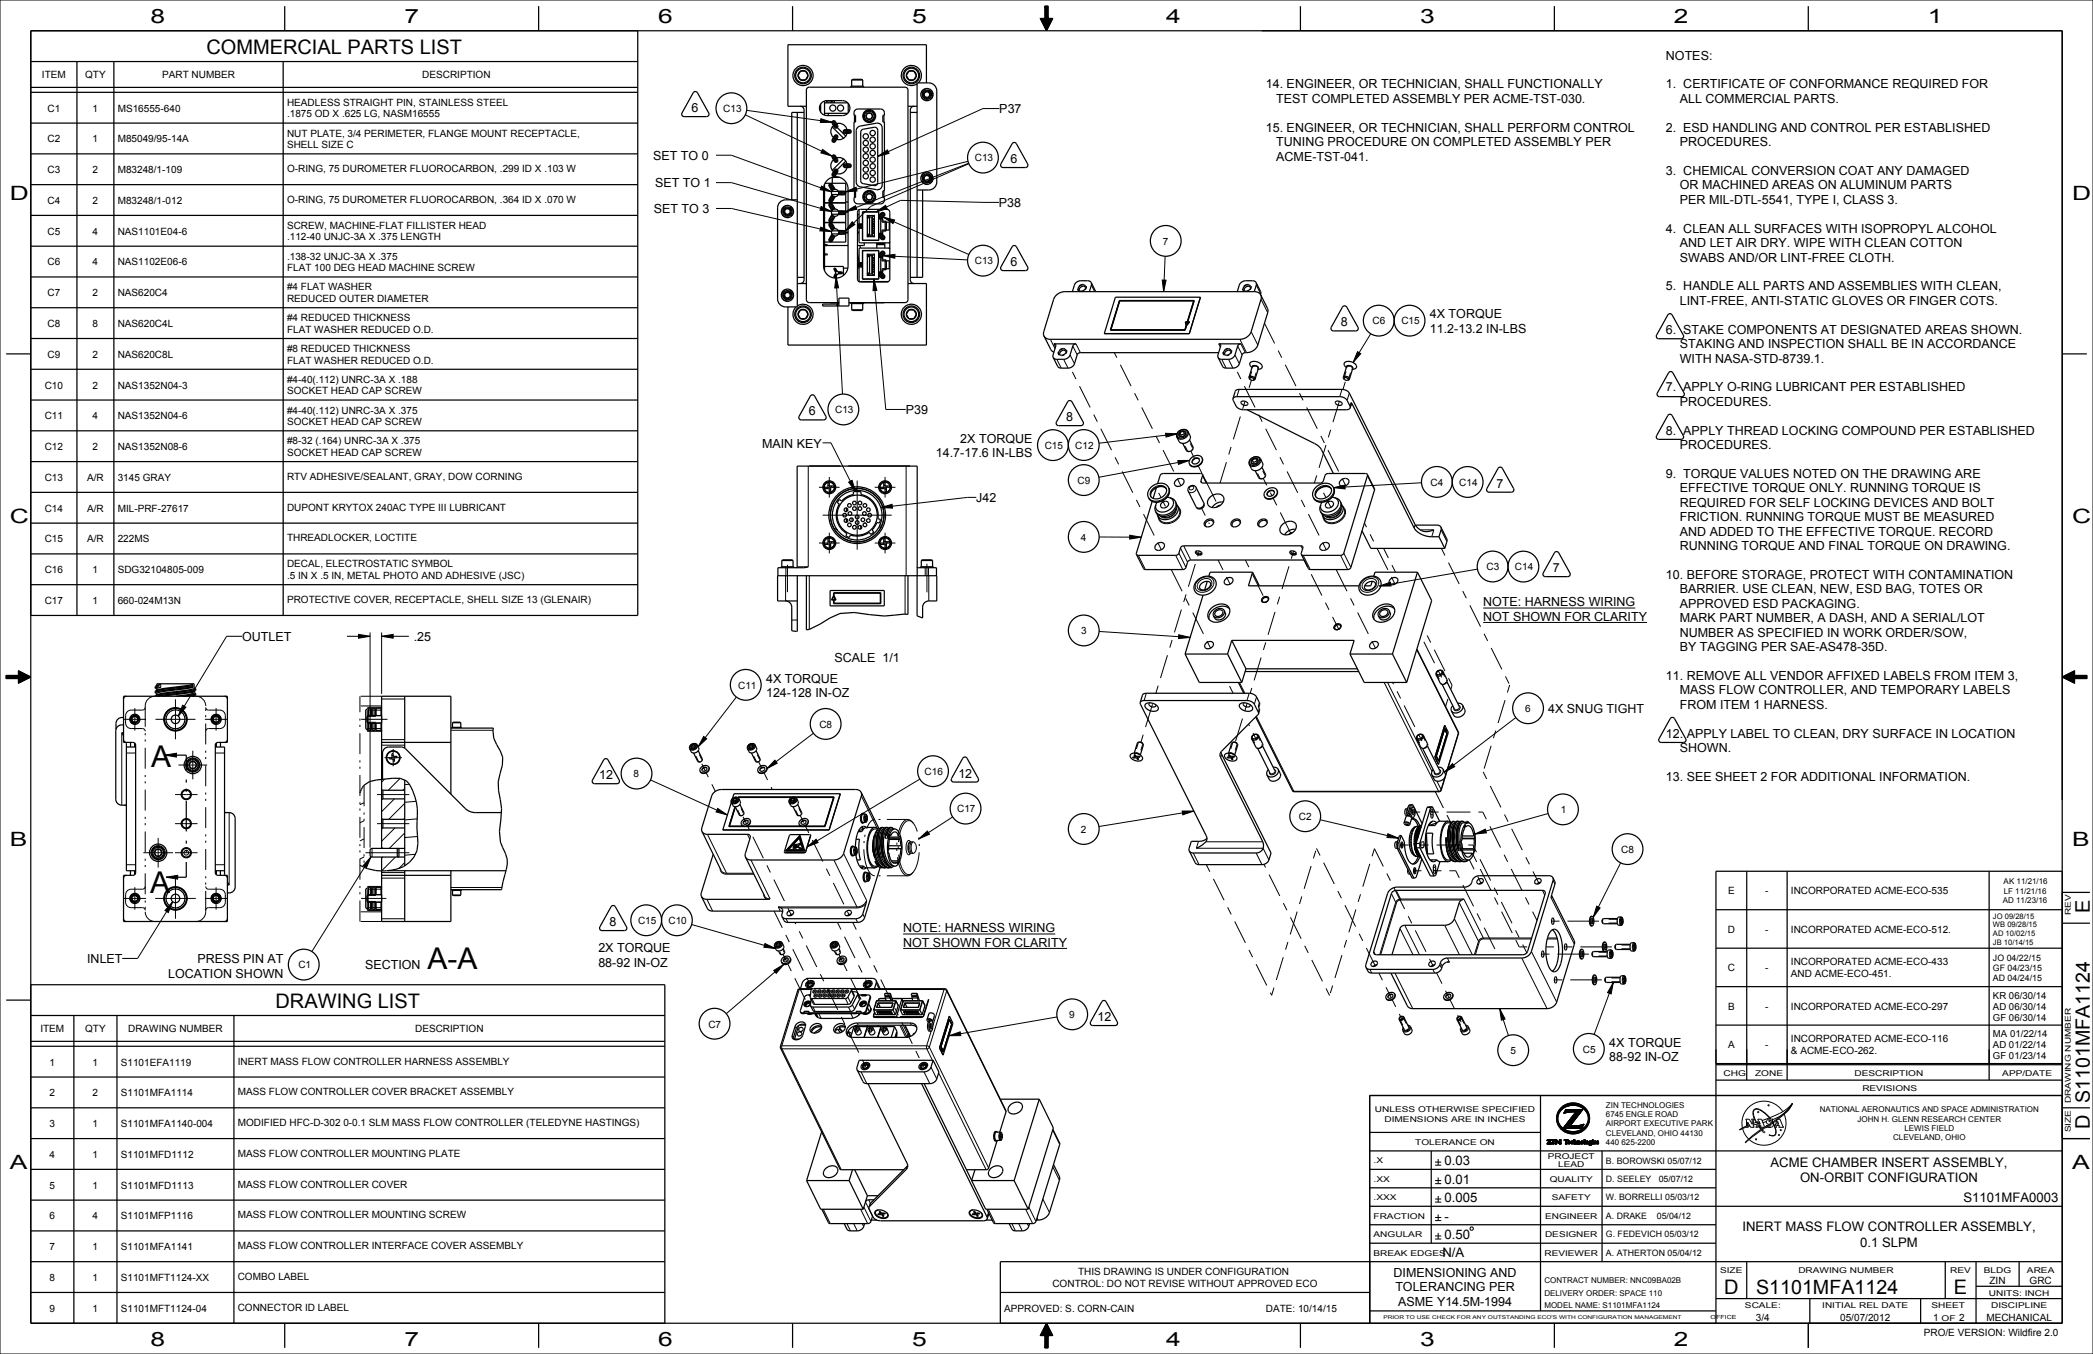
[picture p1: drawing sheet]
<svg xmlns="http://www.w3.org/2000/svg" width="864mm" height="559mm" viewBox="0 0 864 559" stroke-linecap="round" stroke-linejoin="round" font-family="sans-serif">
<defs><g id="words">
<g font-size="12.4">
<text x="62.3" y="316.6">A</text>
<text x="61.9" y="368.7">A</text>
<text x="176.4" y="400.1">A-A</text>
</g>
<g font-size="8.3">
<text x="85.2" y="22.2">COMMERCIAL PARTS LIST</text>
<text x="862.3" y="376.9" transform="rotate(-90 862.3 376.9)">E</text>
<text x="113.7" y="415.9">DRAWING LIST</text>
<text x="862.3" y="466.1" transform="rotate(-90 862.3 466.1)">D</text>
<text x="711.4" y="534">D</text>
<text x="806.2" y="534">E</text>
</g>
<g font-size="8.1">
<text x="62.1" y="9.5">8</text>
<text x="166.8" y="9.5">7</text>
<text x="271.6" y="9.5">6</text>
<text x="376.4" y="9.5">5</text>
<text x="481.2" y="9.5">4</text>
<text x="585.9" y="9.5">3</text>
<text x="690.7" y="9.5">2</text>
<text x="795.5" y="9.5">1</text>
<text x="4.1" y="82.5">D</text>
<text x="855" y="82.5">D</text>
<text x="4.1" y="215.9">C</text>
<text x="855" y="215.9">C</text>
<text x="4.1" y="349.2">B</text>
<text x="855" y="349.2">B</text>
<text x="862.3" y="455.2" transform="rotate(-90 862.3 455.2)">S1101MFA1124</text>
<text x="4.1" y="482.6">A</text>
<text x="855" y="482.6">A</text>
<text x="724.6" y="534">S1101MFA1124</text>
<text x="62.1" y="555.6">8</text>
<text x="166.8" y="555.6">7</text>
<text x="271.6" y="555.6">6</text>
<text x="376.4" y="555.6">5</text>
<text x="481.2" y="555.6">4</text>
<text x="585.9" y="555.6">3</text>
<text x="690.7" y="555.6">2</text>
</g>
<g font-size="5.4">
<text x="596" y="480.9">0.03</text>
<text x="730.5" y="481.6">ACME CHAMBER INSERT ASSEMBLY,</text>
<text x="596" y="488.5">0.01</text>
<text x="742.7" y="487.8">ON-ORBIT CONFIGURATION</text>
<text x="596" y="496.1">0.005</text>
<text x="810.2" y="496.1">S1101MFA0003</text>
<text x="596" y="503.7">-</text>
<text x="719" y="508.2">INERT MASS FLOW CONTROLLER ASSEMBLY,</text>
<text x="596" y="511.4">0.50</text>
<text x="767.6" y="514.5">0.1 SLPM</text>
<text x="595.1" y="519">N/A</text>
</g>
<g font-size="5.2">
<text x="687.4" y="24.6">NOTES:</text>
<text x="522.3" y="36.5">14. ENGINEER, OR TECHNICIAN, SHALL FUNCTIONALLY</text>
<text x="687.4" y="36.5">1. CERTIFICATE OF CONFORMANCE REQUIRED FOR</text>
<text x="285.4" y="46.3">6</text>
<text x="412.3" y="46.8">P37</text>
<text x="526.6" y="42.5">TEST COMPLETED ASSEMBLY PER ACME-TST-030.</text>
<text x="693.1" y="42.5">ALL COMMERCIAL PARTS.</text>
<text x="522.3" y="54.4">15. ENGINEER, OR TECHNICIAN, SHALL PERFORM CONTROL</text>
<text x="687.4" y="54.4">2. ESD HANDLING AND CONTROL PER ESTABLISHED</text>
<text x="526.6" y="60.3">TUNING PROCEDURE ON COMPLETED ASSEMBLY PER</text>
<text x="693.1" y="60.3">PROCEDURES.</text>
<text x="269.5" y="66">SET TO 0</text>
<text x="416.9" y="67.3">6</text>
<text x="526.6" y="66.3">ACME-TST-041.</text>
<text x="270.3" y="77.4">SET TO 1</text>
<text x="687.4" y="72.2">3. CHEMICAL CONVERSION COAT ANY DAMAGED</text>
<text x="693.1" y="78.2">OR MACHINED AREAS ON ALUMINUM PARTS</text>
<text x="269.7" y="88">SET TO 3</text>
<text x="412.2" y="85.5">P38</text>
<text x="693.1" y="84.1">PER MIL-DTL-5541, TYPE I, CLASS 3.</text>
<text x="687.4" y="96">4. CLEAN ALL SURFACES WITH ISOPROPYL ALCOHOL</text>
<text x="693.1" y="102">AND LET AIR DRY. WIPE WITH CLEAN COTTON</text>
<text x="693.1" y="107.9">SWABS AND/OR LINT-FREE CLOTH.</text>
<text x="416.9" y="109.9">6</text>
<text x="687.4" y="119.9">5. HANDLE ALL PARTS AND ASSEMBLIES WITH CLEAN,</text>
<text x="693.1" y="125.8">LINT-FREE, ANTI-STATIC GLOVES OR FINGER COTS.</text>
<text x="590" y="131.3">4X TORQUE</text>
<text x="553.2" y="134.7">8</text>
<text x="590" y="137.3">11.2-13.2 IN-LBS</text>
<text x="687.4" y="137.7">6. STAKE COMPONENTS AT DESIGNATED AREAS SHOWN.</text>
<text x="693.1" y="143.7">STAKING AND INSPECTION SHALL BE IN ACCORDANCE</text>
<text x="693.1" y="149.6">WITH NASA-STD-8739.1.</text>
<text x="687.4" y="161.5">7. APPLY O-RING LUBRICANT PER ESTABLISHED</text>
<text x="693.1" y="167.5">PROCEDURES.</text>
<text x="333.7" y="171.5">6</text>
<text x="373.7" y="171">P39</text>
<text x="439.9" y="173.8">8</text>
<text x="687.4" y="179.4">8. APPLY THREAD LOCKING COMPOUND PER ESTABLISHED</text>
<text x="314.4" y="184.7">MAIN KEY</text>
<text x="396.2" y="182.8">2X TORQUE</text>
<text x="693.1" y="185.3">PROCEDURES.</text>
<text x="386.2" y="188.7">14.7-17.6 IN-LBS</text>
<text x="687.4" y="197.2">9. TORQUE VALUES NOTED ON THE DRAWING ARE</text>
<text x="617.5" y="201.3">7</text>
<text x="693.1" y="203.2">EFFECTIVE TORQUE ONLY. RUNNING TORQUE IS</text>
<text x="402.8" y="207.3">J42</text>
<text x="693.1" y="209.2">REQUIRED FOR SELF LOCKING DEVICES AND BOLT</text>
<text x="693.1" y="215.1">FRICTION. RUNNING TORQUE MUST BE MEASURED</text>
<text x="693.1" y="221.1">AND ADDED TO THE EFFECTIVE TORQUE. RECORD</text>
<text x="693.1" y="227">RUNNING TORQUE AND FINAL TORQUE ON DRAWING.</text>
<text x="640.7" y="236.2">7</text>
<text x="687.4" y="238.9">10. BEFORE STORAGE, PROTECT WITH CONTAMINATION</text>
<text x="693.1" y="244.9">BARRIER. USE CLEAN, NEW, ESD BAG, TOTES OR</text>
<text x="612" y="250.2">NOTE: HARNESS WIRING</text>
<text x="693.1" y="250.8">APPROVED ESD PACKAGING.</text>
<text x="612" y="256.2">NOT SHOWN FOR CLARITY</text>
<text x="693.1" y="256.8">MARK PART NUMBER, A DASH, AND A SERIAL/LOT</text>
<text x="693.1" y="262.7">NUMBER AS SPECIFIED IN WORK ORDER/SOW,</text>
<text x="99.9" y="264.6">OUTLET</text>
<text x="170.7" y="264.6">.25</text>
<text x="693.1" y="268.7">BY TAGGING PER SAE-AS478-35D.</text>
<text x="344.3" y="273.3">SCALE 1/1</text>
<text x="316.1" y="281.9">4X TORQUE</text>
<text x="687.4" y="280.6">11. REMOVE ALL VENDOR AFFIXED LABELS FROM ITEM 3,</text>
<text x="316.1" y="287.8">124-128 IN-OZ</text>
<text x="693.1" y="286.5">MASS FLOW CONTROLLER, AND TEMPORARY LABELS</text>
<text x="693.1" y="292.5">FROM ITEM 1 HARNESS.</text>
<text x="638.8" y="294.1">4X SNUG TIGHT</text>
<text x="687.4" y="304.4">12. APPLY LABEL TO CLEAN, DRY SURFACE IN LOCATION</text>
<text x="693.1" y="310.4">SHOWN.</text>
<text x="247.3" y="321.6">12</text>
<text x="395.4" y="320.9">12</text>
<text x="687.4" y="322.3">13. SEE SHEET 2 FOR ADDITIONAL INFORMATION.</text>
<text x="251.5" y="382.2">8</text>
<text x="372.6" y="384.8">NOTE: HARNESS WIRING</text>
<text x="246.9" y="393">2X TORQUE</text>
<text x="372.6" y="390.7">NOT SHOWN FOR CLARITY</text>
<text x="36" y="397.5">INLET</text>
<text x="81.5" y="397.5">PRESS PIN AT</text>
<text x="150.6" y="400.1">SECTION</text>
<text x="246.9" y="399">88-92 IN-OZ</text>
<text x="69.4" y="403.5">LOCATION SHOWN</text>
<text x="452.8" y="421.4">12</text>
<text x="664" y="432.1">4X TORQUE</text>
<text x="664" y="438">88-92 IN-OZ</text>
<text x="575" y="526.9">DIMENSIONING AND</text>
<text x="575.7" y="532.8">TOLERANCING PER</text>
<text x="576.9" y="538.8">ASME Y14.5M-1994</text>
</g>
<g font-size="4.1">
<text x="17.3" y="32.3">ITEM</text>
<text x="35.1" y="32.3">QTY</text>
<text x="66.9" y="32.3">PART NUMBER</text>
<text x="174.2" y="32.3">DESCRIPTION</text>
<text x="19.6" y="46">C1</text>
<text x="38.2" y="46">1</text>
<text x="48.6" y="46">MS16555-640</text>
<text x="118.4" y="43.7">HEADLESS STRAIGHT PIN, STAINLESS STEEL</text>
<text x="298.4" y="46.3">C13</text>
<text x="118.4" y="48.4">.1875 OD X .625 LG, NASM16555</text>
<text x="19.6" y="58.7">C2</text>
<text x="38.2" y="58.7">1</text>
<text x="48.6" y="58.7">M85049/95-14A</text>
<text x="118.4" y="56.4">NUT PLATE, 3/4 PERIMETER, FLANGE MOUNT RECEPTACLE,</text>
<text x="118.4" y="61.1">SHELL SIZE C</text>
<text x="19.6" y="71.4">C3</text>
<text x="38.2" y="71.4">2</text>
<text x="48.6" y="71.4">M83248/1-109</text>
<text x="118.4" y="71">O-RING, 75 DUROMETER FLUOROCARBON, .299 ID X .103 W</text>
<text x="402.2" y="66.6">C13</text>
<text x="118.4" y="83.7">O-RING, 75 DUROMETER FLUOROCARBON, .364 ID X .070 W</text>
<text x="19.6" y="84.1">C4</text>
<text x="38.2" y="84.1">2</text>
<text x="48.6" y="84.1">M83248/1-012</text>
<text x="118.4" y="94.5">SCREW, MACHINE-FLAT FILLISTER HEAD</text>
<text x="19.6" y="96.8">C5</text>
<text x="38.2" y="96.8">4</text>
<text x="48.6" y="96.8">NAS1101E04-6</text>
<text x="118.4" y="99.2">.112-40 UNJC-3A X .375 LENGTH</text>
<text x="479.8" y="101">7</text>
<text x="118.4" y="107.2">.138-32 UNJC-3A X .375</text>
<text x="19.6" y="109.5">C6</text>
<text x="38.2" y="109.5">4</text>
<text x="48.6" y="109.5">NAS1102E06-6</text>
<text x="118.4" y="111.9">FLAT 100 DEG HEAD MACHINE SCREW</text>
<text x="402.2" y="109.2">C13</text>
<text x="118.4" y="119.9">#4 FLAT WASHER</text>
<text x="19.6" y="122.2">C7</text>
<text x="38.2" y="122.2">2</text>
<text x="48.6" y="122.2">NAS620C4</text>
<text x="118.4" y="124.6">REDUCED OUTER DIAMETER</text>
<text x="19.6" y="134.9">C8</text>
<text x="38.2" y="134.9">8</text>
<text x="48.6" y="134.9">NAS620C4L</text>
<text x="118.4" y="132.6">#4 REDUCED THICKNESS</text>
<text x="118.4" y="137.3">FLAT WASHER REDUCED O.D.</text>
<text x="566.3" y="133.9">C6</text>
<text x="578.2" y="133.9">C15</text>
<text x="19.6" y="147.6">C9</text>
<text x="38.2" y="147.6">2</text>
<text x="48.6" y="147.6">NAS620C8L</text>
<text x="118.4" y="145.3">#8 REDUCED THICKNESS</text>
<text x="118.4" y="150">FLAT WASHER REDUCED O.D.</text>
<text x="18.4" y="160.3">C10</text>
<text x="38.2" y="160.3">2</text>
<text x="48.6" y="160.3">NAS1352N04-3</text>
<text x="118.4" y="158">#4-40(.112) UNRC-3A X .188</text>
<text x="118.4" y="162.7">SOCKET HEAD CAP SCREW</text>
<text x="18.4" y="173">C11</text>
<text x="38.2" y="173">4</text>
<text x="48.6" y="173">NAS1352N04-6</text>
<text x="118.4" y="170.7">#4-40(.112) UNRC-3A X .375</text>
<text x="344.6" y="170.6">C13</text>
<text x="118.4" y="175.4">SOCKET HEAD CAP SCREW</text>
<text x="18.4" y="185.7">C12</text>
<text x="38.2" y="185.7">2</text>
<text x="48.6" y="185.7">NAS1352N08-6</text>
<text x="118.4" y="183.4">#8-32 (.164) UNRC-3A X .375</text>
<text x="431.1" y="185.3">C15</text>
<text x="443.7" y="185.3">C12</text>
<text x="118.4" y="188.1">SOCKET HEAD CAP SCREW</text>
<text x="18.4" y="198.4">C13</text>
<text x="35.9" y="198.4">A/R</text>
<text x="48.6" y="198.4">3145 GRAY</text>
<text x="118.4" y="198">RTV ADHESIVE/SEALANT, GRAY, DOW CORNING</text>
<text x="444.6" y="199.7">C9</text>
<text x="590.3" y="200.5">C4</text>
<text x="602.1" y="200.5">C14</text>
<text x="18.4" y="211.1">C14</text>
<text x="35.9" y="211.1">A/R</text>
<text x="48.6" y="211.1">MIL-PRF-27617</text>
<text x="118.4" y="210.7">DUPONT KRYTOX 240AC TYPE III LUBRICANT</text>
<text x="18.4" y="223.8">C15</text>
<text x="35.9" y="223.8">A/R</text>
<text x="48.6" y="223.8">222MS</text>
<text x="118.4" y="223.4">THREADLOCKER, LOCTITE</text>
<text x="445.9" y="223.2">4</text>
<text x="18.4" y="236.5">C16</text>
<text x="38.2" y="236.5">1</text>
<text x="48.6" y="236.5">SDG32104805-009</text>
<text x="118.4" y="234.2">DECAL, ELECTROSTATIC SYMBOL</text>
<text x="118.4" y="238.9">.5 IN X .5 IN, METAL PHOTO AND ADHESIVE (JSC)</text>
<text x="613.4" y="235.4">C3</text>
<text x="625.1" y="235.4">C14</text>
<text x="18.4" y="249.2">C17</text>
<text x="38.2" y="249.2">1</text>
<text x="48.6" y="249.2">660-024M13N</text>
<text x="118.4" y="248.8">PROTECTIVE COVER, RECEPTACLE, SHELL SIZE 13 (GLENAIR)</text>
<text x="446" y="261.8">3</text>
<text x="304.6" y="284.2">C11</text>
<text x="629.2" y="293.9">6</text>
<text x="338.1" y="300.4">C8</text>
<text x="261.4" y="320.8">8</text>
<text x="381.5" y="319.9">C16</text>
<text x="394.9" y="335.3">C17</text>
<text x="644" y="335.6">1</text>
<text x="536" y="338.4">C2</text>
<text x="445.9" y="343.7">2</text>
<text x="669" y="352">C8</text>
<text x="713" y="369.1">E</text>
<text x="728.4" y="369.1">-</text>
<text x="739" y="369.1">INCORPORATED ACME-ECO-535</text>
<text x="263.3" y="381.4">C15</text>
<text x="275.8" y="381.4">C10</text>
<text x="712.9" y="385">D</text>
<text x="728.4" y="385">-</text>
<text x="739" y="385">INCORPORATED ACME-ECO-512.</text>
<text x="123.1" y="399.7">C1</text>
<text x="712.9" y="400.8">C</text>
<text x="728.4" y="400.8">-</text>
<text x="739" y="398.5">INCORPORATED ACME-ECO-433</text>
<text x="739" y="403.2">AND ACME-ECO-451.</text>
<text x="713" y="416.7">B</text>
<text x="728.4" y="416.7">-</text>
<text x="739" y="416.7">INCORPORATED ACME-ECO-297</text>
<text x="292.3" y="424.1">C7</text>
<text x="441.2" y="420.2">9</text>
<text x="16.7" y="426">ITEM</text>
<text x="35.1" y="426">QTY</text>
<text x="52.9" y="426">DRAWING NUMBER</text>
<text x="171.3" y="426">DESCRIPTION</text>
<text x="739" y="430.2">INCORPORATED ACME-ECO-116</text>
<text x="623.2" y="435">5</text>
<text x="653.1" y="434.5">C5</text>
<text x="713" y="432.6">A</text>
<text x="728.4" y="432.6">-</text>
<text x="739" y="435">&amp; ACME-ECO-262.</text>
<text x="20.4" y="439.7">1</text>
<text x="38.2" y="439.7">1</text>
<text x="49.8" y="439.7">S1101EFA1119</text>
<text x="98.1" y="439.3">INERT MASS FLOW CONTROLLER HARNESS ASSEMBLY</text>
<text x="20.4" y="452.4">2</text>
<text x="38.2" y="452.4">2</text>
<text x="49.8" y="452.4">S1101MFA1114</text>
<text x="98.1" y="452">MASS FLOW CONTROLLER COVER BRACKET ASSEMBLY</text>
<text x="20.4" y="465.1">3</text>
<text x="38.2" y="465.1">1</text>
<text x="49.8" y="465.1">S1101MFA1140-004</text>
<text x="98.1" y="464.7">MODIFIED HFC-D-302 0-0.1 SLM MASS FLOW CONTROLLER (TELEDYNE HASTINGS)</text>
<text x="20.4" y="477.8">4</text>
<text x="38.2" y="477.8">1</text>
<text x="49.8" y="477.8">S1101MFD1112</text>
<text x="98.1" y="477.4">MASS FLOW CONTROLLER MOUNTING PLATE</text>
<text x="20.4" y="490.5">5</text>
<text x="38.2" y="490.5">1</text>
<text x="49.8" y="490.5">S1101MFD1113</text>
<text x="98.1" y="490.1">MASS FLOW CONTROLLER COVER</text>
<text x="20.4" y="503.2">6</text>
<text x="38.2" y="503.2">4</text>
<text x="49.8" y="503.2">S1101MFP1116</text>
<text x="98.1" y="502.8">MASS FLOW CONTROLLER MOUNTING SCREW</text>
<text x="20.4" y="515.9">7</text>
<text x="38.2" y="515.9">1</text>
<text x="49.8" y="515.9">S1101MFA1141</text>
<text x="98.1" y="515.5">MASS FLOW CONTROLLER INTERFACE COVER ASSEMBLY</text>
<text x="444.8" y="526.3">THIS DRAWING IS UNDER CONFIGURATION</text>
<text x="20.4" y="528.6">8</text>
<text x="38.2" y="528.6">1</text>
<text x="49.8" y="528.6">S1101MFT1124-XX</text>
<text x="98.1" y="528.2">COMBO LABEL</text>
<text x="434.3" y="531">CONTROL: DO NOT REVISE WITHOUT APPROVED ECO</text>
<text x="820.9" y="529.9">ZIN</text>
<text x="837.4" y="529.9">GRC</text>
<text x="20.4" y="541.3">9</text>
<text x="38.2" y="541.3">1</text>
<text x="49.8" y="541.3">S1101MFT1124-04</text>
<text x="98.1" y="540.9">CONNECTOR ID LABEL</text>
<text x="414.3" y="541.3">APPROVED: S. CORN-CAIN</text>
<text x="522.3" y="541.3">DATE: 10/14/15</text>
<text x="724.5" y="545.1">3/4</text>
<text x="759.3" y="545.1">05/07/2012</text>
<text x="797.6" y="545.1">1</text>
<text x="808.3" y="545.1">2</text>
<text x="819.6" y="545.1">MECHANICAL</text>
<text x="793.8" y="551.3">PRO/E VERSION: Wildfire 2.0</text>
</g>
<g font-size="4">
<text x="822.3" y="412.2">KR 06/30/14</text>
<text x="822.3" y="416.8">AD 06/30/14</text>
<text x="822.3" y="421.4">GF 06/30/14</text>
<text x="822.3" y="428.1">MA 01/22/14</text>
<text x="822.3" y="432.7">AD 01/22/14</text>
<text x="822.3" y="437.2">GF 01/23/14</text>
</g>
<g font-size="3.6">
<text x="822.3" y="396.5">JO 04/22/15</text>
<text x="822.3" y="400.7">GF 04/23/15</text>
<text x="822.3" y="404.8">AD 04/24/15</text>
<text x="662.6" y="480.2">B. BOROWSKI 05/07/12</text>
<text x="662.6" y="487.8">D. SEELEY</text>
<text x="684.4" y="487.8">05/07/12</text>
<text x="662.6" y="495.4">W. BORRELLI 05/03/12</text>
<text x="662.6" y="503">A. DRAKE</text>
<text x="683.6" y="503">05/04/12</text>
<text x="662.6" y="510.7">G. FEDEVICH 05/03/12</text>
<text x="662.6" y="518.3">A. ATHERTON 05/04/12</text>
</g>
<g font-size="3.3">
<text x="826.7" y="365">AK 11/21/16</text>
<text x="826.8" y="368.8">LF 11/21/16</text>
<text x="826.4" y="372.6">AD 11/23/16</text>
<text x="854.4" y="377.6" transform="rotate(-90 854.4 377.6)">REV</text>
<text x="711.1" y="443.9">CHG</text>
<text x="724.2" y="443.9">ZONE</text>
<text x="765.3" y="443.9">DESCRIPTION</text>
<text x="826.2" y="443.9">APP/DATE</text>
<text x="768.4" y="450.2">REVISIONS</text>
<text x="854.4" y="455.2" transform="rotate(-90 854.4 455.2)">DRAWING NUMBER</text>
<text x="567.3" y="459.1">UNLESS OTHERWISE SPECIFIED</text>
<text x="662.6" y="457.2">ZIN TECHNOLOGIES</text>
<text x="662.6" y="461">6745 ENGLE ROAD</text>
<text x="750.9" y="459.1">NATIONAL AERONAUTICS AND SPACE ADMINISTRATION</text>
<text x="571.3" y="462.9">DIMENSIONS ARE IN INCHES</text>
<text x="662.6" y="464.8">AIRPORT EXECUTIVE PARK</text>
<text x="766.4" y="462.9">JOHN H. GLENN RESEARCH CENTER</text>
<text x="785.8" y="466.7">LEWIS FIELD</text>
<text x="854.4" y="467.3" transform="rotate(-90 854.4 467.3)">SIZE</text>
<text x="584" y="472.4">TOLERANCE ON</text>
<text x="662.6" y="468.6">CLEVELAND, OHIO 44130</text>
<text x="662.6" y="472.4">440 625-2200</text>
<text x="781.1" y="470.5">CLEVELAND, OHIO</text>
<text x="638.7" y="478.3">PROJECT</text>
<text x="566.7" y="480.1">.X</text>
<text x="642.9" y="481.8">LEAD</text>
<text x="566.7" y="487.7">.XX</text>
<text x="639.5" y="487.7">QUALITY</text>
<text x="566.7" y="495.3">.XXX</text>
<text x="640.3" y="495.3">SAFETY</text>
<text x="566.7" y="502.9">FRACTION</text>
<text x="637.5" y="502.9">ENGINEER</text>
<text x="566.7" y="510.5">ANGULAR</text>
<text x="637.5" y="510.5">DESIGNER</text>
<text x="566.7" y="518.2">BREAK EDGES</text>
<text x="637.3" y="518.2">REVIEWER</text>
<text x="709.7" y="525.2">SIZE</text>
<text x="742" y="525.2">DRAWING NUMBER</text>
<text x="804.7" y="525.2">REV</text>
<text x="818.6" y="525.2">BLDG</text>
<text x="836.3" y="525.2">AREA</text>
<text x="637.2" y="529.6">CONTRACT NUMBER: NNC09BA02B</text>
<text x="637.2" y="539.8">MODEL NAME: S1101MFA1124</text>
<text x="637.2" y="534.7">DELIVERY ORDER: SPACE 110</text>
<text x="720" y="539.8">SCALE:</text>
<text x="751.9" y="539.8">INITIAL REL DATE</text>
<text x="797" y="539.8">SHEET</text>
<text x="820.6" y="534.7">UNITS: INCH</text>
<text x="821.6" y="539.8">DISCIPLINE</text>
<text x="801.2" y="545.1">OF</text>
</g>
<g font-size="3.1">
<text x="822.3" y="379.2">JO 09/28/15</text>
<text x="822.3" y="382.8">WB 09/28/15</text>
<text x="822.3" y="386.4">AD 10/02/15</text>
<text x="822.3" y="390">JB 10/14/15</text>
</g>
<text font-size="2.3" x="705.8" y="544.4">OFFICE</text>
<text font-size="2.1" x="570.8" y="544.4">PRIOR TO USE CHECK FOR ANY OUTSTANDING ECO'S WITH CONFIGURATION MANAGEMENT</text>
</g></defs>
<g fill="#000">
<path d="M429.3 7.6h1.9l.6 5.1zM431.2 7.6h1.2l-.6 5.1zM431.2 2.5l1.2 5.1h-1.2zM432.4 7.6h1.9l-2.5 5.1zM431.2 2.5h1.2v5.1zM338.7 49l4.6 1.4-4.8 .2zM339 76.8l4.2 2.4-4.8-.9zM339.4 61.7l3.9 2.7-4.6-1.3zM348.8 79.2l4.4-1.9 .4 1.5zM362.2 64.6l4-2.7 .6 1.4zM338.7 93.7l4.4 1.9-4.8-.3zM338.8 85.2l4.4 2.1-4.8-.6z"/>
<path d="M351.6 91.5l1.1 1.2-3.9 2.7zM348.8 87.4l4.2-2.5 .6 1.5zM361.4 87.5l4-2.8 .7 1.5zM364.4 89.6l4.7 1.2-.6 1.4zM345 114.1l1 4.7-1.6 .1zM360.6 115.1l1.2 4.7-1.6 .1zM364.5 105.5l4.8-.5-.1 1.6zM479.5 115.6h1.6l-1 4.8zM560.1 145.1l1.4 .9-3.2 3.6zM480.9 178.8l4.9 .2-4.7 1.4zM486 190.1l4.8-.1-4.5 1.6zM350.2 199l1.4-.7 1.4 4.6z"/>
<path d="M363.4 209.5l4.7-1.4 .2 1.6zM550.2 201.3l4.7-1.1 .1 1.6zM466.1 220.9l4.8 .8-4.8 .8zM569.1 241.9l4.6-1.6 .3 1.5zM2.5 278.8h5.1l-5.1 1.2zM7.6 276.9l5.1 2.5-5.1-.6zM147.9 261.8l4.8 .8-4.8 .8zM157.5 262.6l4.7-.8v1.6zM486.4 262l4.7 1.1-4.8 .4zM850.9 279.4l5.1-2.5v1.9zM856 278.8h5.1v1.2zM2.5 280l5.1-1.2v1.2z"/>
<path d="M7.6 280l5.1-.6-5.1 2.5zM7.6 278.8l5.1 .6-5.1 .6zM75.3 291.1l1.4 .8-3.1 3.6zM850.9 279.4l5.1 .6v1.9zM850.9 279.4l5.1-.6v1.2zM856 278.8l5.1 1.2h-5.1zM68 311.6l4.8-.7v1.5zM290.3 303.9l1.3 1-3.5 3.3zM319.7 313.7l1 1.3-4.3 2.2zM599.3 315.1l1 1.3-4.3 2.3zM296.1 333.7l4 2.6-4.6-1.2zM487.8 334.7h4.8l-4.6 1.6z"/>
<path d="M153.1 353.6l-1.9 4.5-1.3-.9zM333.1 349.5l3.6-3.1 .8 1.3zM379.1 346.2l3.6-3.2 .8 1.3zM572.7 344.1l4.4 1.9-4.8-.4zM608.5 344.2l4.4-2 .4 1.5zM68.5 362l4.8-.8v1.6zM71.3 372.1l-1.9 4.5-1.3-.8zM658.8 374l1.4 .7-2.8 3.9zM315.6 389.4l4.4 2.1-4.8-.6zM319.3 400.5l4.1-2.5-3.1 3.7zM618.8 416.3l2.2 4.2-1.5 .5zM665.7 405.5l-.9 4.7-1.5-.5z"/>
<path d="M391.6 427.4l4.6-1.6 .2 1.6zM642.7 459.3l.9-.4-.8 2.3-.6 .4zM643.4 458l1.7-.6-1.5 1.5-.9 .4zM646.1 457.9h6.9zM644.1 457.2l.7-.6 3.8-.4-1.8 .3-3.4 1.5zM645.5 458.9h2l-2.2 .6zM645.5 458.9h2zM645.6 458.8h3.2zM644.8 456.6a6.7 6.7 0 0 1 7.9-.6 6.7 6.7 0 0 1 2.9 7.5l-.2 .4-.9 .4a5.3 5.3 0 0 0-5-8.1zM646 458h7l-1.2 1.5h-2l.4-.7h-4.6zM646.1 458h6.9zM638.5 470.4h1.7z"/>
<path d="M638.3 470.7h.3zM638.4 470.6h.5zM638.4 470.6h.8zM638.5 471.8h.7zM638.5 471.7h.7zM638.5 471.8h.7l-.9 .2zM638.4 470.6l1.8-.2zM638.3 472l1.1-.2zM639.4 470.7h.6l-.8 1h-.7zM639.4 470.7h.6zM639.4 470.6h.6zM639.3 470.6h.8z"/>
<path d="M638.3 472.1h1.8zM638.5 470.4h1.7l-1.8 .2zM638.3 472l2-.2-.2 .3zM639.4 471.8h.9zM640.1 471.7h.2zM639.4 471.8l.9-.1zM639.9 471.8l.4-.1zM640.6 470.4h.6zM640.6 470.7h.5l.1 1.2h-.6zM640.6 470.6h.6zM640.6 471.9l.6 .1zM640.6 470.5h.6z"/>
<path d="M640.6 472h.6zM641.7 472h.6zM641.5 470.3h.6zM641.5 470.3h.7zM641.5 470.3l.9 .3zM641.8 471.2l.5-.1v.8h-.5zM641.8 471.1h.5zM641.8 471.9h.5zM641.8 471.9l.5 .1zM641.8 471.1l.7-.4 .9 .7zM641.7 470.6h.7zM641.7 470.6l.8 .1z"/>
<path d="M641.8 470.7h.7zM641.8 470.7h.7l-.7 .4zM642.2 461.6l.6-.4 .1 1.6 .5 1.1-.5 .5zM642.8 471.4h.6zM642.8 471.4h.7l-.4 .3zM643.1 471.7l.4-.3zM643.5 470.4h.6zM642.9 464.4l.5-.5 1.1 1.4-.4 .6zM643.1 471.7h.9zM643.5 470.7h.5v1h-.9l.4-.3zM643.3 471.9h.7zM643.5 470.6h.5z"/>
<path d="M643.3 471.9l.8 .1zM643.5 470.5h.6zM643.4 472h.7zM643.5 472.1l.6-.1zM644.5 465.3l2.3 1.3-1.1 .5-1.6-1.2zM645.4 470.3h1.6v.5l-.6-.4v1.6l.3 .1h-.9l.2-.1v-1.6l-.6 .4zM649.8 459.5h2l-3.9 5.1h-2.1zM647.1 471.1l.7-.1 .2 .4h-.6l.2 .5-.4 .1-.2-.6h.7l-.1-.4-.2 .4zM645.8 464.6h2.1zM645.7 464.7h2.2zM647.2 472l.8-.3-.4 .4zM645.7 467.1l1.1-.5 5.7 .5-2.9 .9-2-.2z"/>
<path d="M648.2 471.2l.7-.3 .2 .4-.6-.2 .1 .7h.5l-.3 .3-.5-.1zM649.3 470.3h.5v.8l.6-.1 .2 1.1h-.6l.1-1-.3 .1 .1 .9h-.6zM650.7 470.9l1.2 .1 .2 1.1h-.7l.1-1-.3 .1 .2 .9h-.7zM645.7 464.7l7.7-.4-.8 1.3h-7.5zM645.1 465.6h7.5zM652.6 471.8l.3 .3-.4-.1zM652.3 471.1l.8-.1 .1 .9-.4 .1 .2-.9-.3-.1-.2 1zM653.3 464.1l.2-.1zM652.5 464.3l1-.2-.1 .2zM653.5 470.3h.5l.2 1.8h-.7zM653.2 464.1h.3zM654.7 471.8l.3 .3-.5-.1z"/>
<path d="M654.4 471.1l.8-.1 .1 .9-.4 .1 .1-.9-.2-.1-.3 1zM649.6 467a6.4 6.4 0 0 0 4.9-2.7l.9-.4-1.3 2-1.6 1.2zM655.6 471.2l.4-.3h.8l-.3 .7-.9 .5 .7-1-.2-.1 .1 .6h-.4zM655.6 472.1l.9-.2 .3 .5-.9 .2 .7-.2-.7-.2-.1 .4zM657.1 470.3l.2 .4zM656.9 470.9h.5l.1 1.2h-.6zM657.7 471.1l.6 .3v-.4l-.3 .4-.3-.3 .7-.1 .2 .4h-.6l-.2 .6zM658 471.7h.6l-.3 .4-.5-.1zM658.8 471.1l.7-.2v.4l-.5-.3 .6 .6-.3 .5h-.5v-.4l.6 .3zM431.8 546.1l-.6 5.1h-1.9zM431.8 546.1l.6 5.1h-1.2zM431.2 551.2h1.2l-1.2 5.1z"/>
<path d="M431.8 546.1l2.5 5.1h-1.9zM432.4 551.2v5.1h-1.2z"/>
</g>
<g fill="none" stroke="#000" stroke-width=".41">
<path d="M0 0h863.6v558.8h-863.6zM429.3 7.6h1.9l.6 5.1zM431.2 7.6h1.2l-.6 5.1zM431.2 2.5l1.2 5.1h-1.2zM431.2 2.5h1.2v5.1zM432.4 7.6h1.9l-2.5 5.1zM307.5 47.4l35.8 17 .6-.4M308.1 45.5l35.2 4.9 .6-.5M338.7 49l4.6 1.4-4.8 .2zM344.3 49.9l-1 .9M344.5 50l-1 1.1M344.7 50.2l-1.1 1.1"/>
<path d="M344.8 50.4l-1.1 1.1M344.9 55.7l-1 1M344.9 58l-.7 .7M345 50.7l-1.1 1.1M345.1 50.9l-1.1 1.1M345.2 55.7l-1.8 1.9M345.3 51.1l-1.1 1.2M345.4 51.4l-1.1 1.1M345.5 57.1l-1.7 1.6M345.5 55.9l-2.2 2.2M345.5 51.6l-1 1.1M345.6 56.1l-2.2 2.3"/>
<path d="M345.7 51.9l-1 .9M345.7 52.3l-.6 .5M345.7 56.4l-2.1 2.1M348.6 53.5l-.7 .7M349 53.5l-1 1M349.4 53.5l-1.3 1.3M349.8 53.5l-1.5 1.4M350.2 53.5l-1.6 1.5M350.5 53.5l-1.5 1.5M350.8 53.6l-1.4 1.4M351 53.8l-1.2 1.2M351.2 54l-1 1"/>
<path d="M351.2 54.4l-.6 .6M412.3 44.8h-6.7l-43.4 19.8M295.4 75.4h6.4l41.4 11.9M295.4 64.1h6.4l41.4 15.1M339 76.8l4.2 2.4-4.8-.9zM339.4 61.7l3.9 2.7-4.6-1.3zM342.8 75.8l-.8 .7M343.1 75.8l-1 1M343.3 76l-1.1 1.1M343.5 76.2l-1.1 1.1M343.6 76.5l-1.1 1.1M343.8 76.7l-1.2 1.1"/>
<path d="M343.9 76.9l-1.1 1.2M344 77.2l-1.1 1.1M344.2 77.4l-1.1 1.1M344.3 64l-1 .9M344.3 77.7l-1.1 1.1M344.5 77.9l-.4 .3M344.5 64.1l-1 1.1M344.7 64.3l-1.1 1.1M344.8 64.5l-1.1 1.2M344.9 69.8l-1 1M344.9 72.1l-.7 .7M345 64.8l-1.1 1.1"/>
<path d="M345.1 65l-1.1 1.1M345.2 69.9l-1.8 1.8M345.3 65.3l-1.1 1.1M345.4 65.5l-1.1 1.1M345.5 70l-2.2 2.2M345.5 71.2l-1.7 1.6M345.5 65.8l-1 1M345.6 70.3l-2.2 2.2M345.7 66l-1 .9M345.7 66.4l-.6 .6M345.7 70.6l-2.1 2.1M346.2 78.9l-.2 .2"/>
<path d="M346.5 78.9l-.4 .5M346.9 78.9l-.8 .8M347.3 78.9l-1.3 1.3M347.7 78.9l-1.5 1.5M348.1 78.9l-1.6 1.5M348.4 78.9l-1.5 1.5M348.6 67.7l-.7 .6M348.6 79.1l-1.3 1.3M348.8 79.2l4.4-1.9 .4 1.5zM348.8 79.3l-1.1 1.1M348.9 79.6l-.8 .8M349 67.6l-1 1.1"/>
<path d="M349.4 67.6l-1.3 1.3M349.8 67.6l-1.5 1.5M350.2 67.6l-1.6 1.5M350.5 67.7l-1.5 1.5M350.8 67.7l-1.4 1.5M351 67.9l-1.2 1.3M351.2 68.2l-1 1M351.2 68.5l-.6 .6M362.2 64.6l4-2.7 .6 1.4zM399.4 66.6l-50.6 12.6M399.7 67.4l-50.9 20M399.8 67.6l-40.6 17.6-11.7 11.5"/>
<path d="M295.4 86h6.4l41.3 9.6M338.7 93.7l4.4 1.9-4.8-.3zM338.8 85.2l4.4 2.1-4.8-.6zM342.5 92.1l-.4 .4M342.6 83.9l-.5 .6M342.9 92.1l-.9 .8M343 84l-.9 .9M343.2 92.2l-1.1 1M343.2 84.1l-1 1M343.3 88.6l-.2 .2M343.4 80.5l-.4 .4M343.4 92.3l-1.1 1.1"/>
<path d="M343.4 84.3l-1.1 1.1M343.5 96.9l-.8 .7M343.5 83.1l-.4 .3M343.5 88.8l-.9 .9M343.5 92.6l-1.1 1.1M343.6 80.7l-1.2 1.1M343.6 84.5l-1.1 1.1M343.6 91l-.6 .6M343.6 97.1l-1.4 1.4M343.7 92.8l-1.1 1.1M343.7 89l-1.6 1.6M343.7 84.8l-1.1 1.1"/>
<path d="M343.8 80.9l-1.7 1.7M343.8 98.8l-1 1M343.8 93.1l-1.1 1.1M343.9 85l-1.2 1.1M343.9 97.2l-1.9 1.8M343.9 89.1l-1.9 1.9M344 93.3l-1.2 1.1M344 82.2l-1.3 1.3M344 85.2l-1.1 1.2M344 81l-1.9 2M344.1 93.5l-1.1 1.2M344.1 97.3l-2 2.1"/>
<path d="M344.1 85.5l-1.1 1.1M344.1 90.1l-1.5 1.5M344.2 89.2l-2.1 2.1M344.2 93.8l-1.1 1.1M344.3 85.7l-1.1 1.1M344.3 97.9l-1.8 1.8M344.3 81.1l-2.1 2.1M344.4 94l-.7 .7M344.4 86l-.5 .4M344.5 97.4l-2.2 2.2M344.5 81.3l-2.1 2.1M344.5 94.3l-.1 .1"/>
<path d="M344.5 89.3l-2.2 2.2M344.6 86.2l-.1 .1M345.9 95.1v.1M346 87l-.1 .1M346.3 95.1l-.3 .3M346.4 87l-.4 .4M346.7 95.1l-.6 .7M346.8 87l-.7 .7M347.1 95.1l-1 1.1M347.2 87l-1.2 1.2M347.5 95.1l-1.6 1.6M347.6 87l-1.6 1.5"/>
<path d="M347.8 95.1l-1.5 1.6M347.9 87l-1.5 1.5M348.2 95.1l-1.5 1.6M348.3 87l-1.5 1.5M348.5 95.2l-1.4 1.5M348.6 87.1l-1.4 1.4M348.8 87.3l-1.2 1.2M348.8 87.4l4.2-2.5 .6 1.5zM348.9 80l-.4 .3M348.9 95.6l-1.1 1.1M348.9 88l-.5 .5M348.9 87.6l-.9 .9"/>
<path d="M348.9 95.9l-.7 .8M351.6 91.5l1.1 1.2-3.9 2.7zM354 92.5l-.2 .2M354.5 92.4l-.7 .7M354.8 92.4l-1 1M355.2 92.4l-1.4 1.4M355.5 92.4l-1.6 1.6M355.9 92.4l-1.7 1.8M355.9 92.8l-1.4 1.4M355.9 93.1l-1.1 1.1M355.9 93.5l-.7 .7M355.9 93.8l-.3 .4"/>
<path d="M355.9 94.2h.1M361.4 87.5l4-2.8 .7 1.5zM362.7 96.4l-.2 .2M363.1 96.4l-.6 .5M363.5 96.4l-1 .9M363.7 87.9l-1.2 1.1M363.8 96.4l-1.3 1.2M364 96.6l-1.3 1.2M364.2 96.7l-1.3 1.3M364.2 87.7l-1.7 1.7M364.3 96.9l-1.2 1.3M364.4 89.6l4.7 1.2-.6 1.4z"/>
<path d="M364.4 89.6l35.4 15.4M364.5 97.1l-1.2 1.3M364.5 87.7l-2 2.1M364.7 97.3l-1.3 1.2M364.8 87.9l-2.3 2.2M364.9 97.5l-1.3 1.2M364.9 88l-2.2 2.3M365 97.7l-1.2 1.1M365 98.4l-.5 .5M365.1 88.3l-2 2M365.1 98l-1 .9M365.1 88.6l-1.7 1.7"/>
<path d="M412.2 83.5l-40.6-.8-10.2 4.8M344.5 110.7l-.4 .4M344.6 110.7l-.5 .5M344.7 110.8l-.5 .6M344.8 112.9h-.1M344.8 110.9l-.5 .6M344.9 113l-.4 .4M344.9 111l-.6 .6M345 114.1l1 4.7-1.6 .1zM345 114.1l2.6 48.5M345 113.1l-.8 .7M345 111.2l-.6 .5"/>
<path d="M345 114l-.5 .5M345 111.3l-.5 .5M345.1 113.2l-1 .9M345.1 111.4l-.5 .6M345.2 111.5l-.6 .6M345.2 113.2l-1.1 1.1M345.3 113.6l-1 .9M345.3 111.7l-.6 .5M345.3 111.8l-.3 .3M345.4 113.2l-1.2 1.2M345.4 111.9l-.1 .1M346 112.2l-.1 .1"/>
<path d="M346.2 112.2l-.2 .3M346.4 112.2l-.4 .4M346.6 112.2l-.7 .7M346.8 112.2l-.8 .8M347 112.2l-.8 .8M347.2 112.2l-.8 .8M347.3 112.3l-.7 .7M347.4 112.4l-.6 .6M347.5 112.5l-.5 .5M347.5 112.6l-.3 .4M354.3 108.4l-.5 .5M354.6 108.4l-.8 .8"/>
<path d="M355 108.4l-1.2 1.2M355.4 108.4l-1.6 1.5M355.7 108.4l-1.7 1.7M355.9 108.6l-1.6 1.6M355.9 108.9l-1.2 1.3M355.9 109.3l-.9 .9M355.9 109.6l-.5 .6M355.9 110l-.2 .2M360.6 115.1l1.2 4.7-1.6 .1zM360.6 115.1l4.9 53.9h8.2M362.6 112.3l-.1 .1M362.9 112.3l-.4 .4"/>
<path d="M363.3 112.3l-.8 .8M363.6 112.3l-1.1 1.2M363.9 112.4l-1.3 1.3M364 103.7l-1.5 1.5M364.1 112.6l-1.3 1.3M364.2 112.8l-1.2 1.3M364.4 103.7l-1.9 1.9M364.4 113l-1.2 1.2M364.5 105.5l4.8-.5-.1 1.6zM364.5 105.5l34.7 1.8M364.6 113.2l-1.2 1.2M364.7 103.8l-2.2 2.1"/>
<path d="M364.8 113.3l-1.3 1.3M364.9 103.9l-2.3 2.3M364.9 113.6l-1.2 1.2M365 104.1l-2.1 2.1M365.1 104.8l-1.5 1.4M365.1 113.8l-1.1 1.1M365.1 104.4l-1.8 1.8M365.1 114.1l-.8 .8M444.6 119.2v.2M444.6 119.2v.1M444.6 119.5h.1M444.6 119.5l.1 .2"/>
<path d="M444.7 119.7h.1M444.7 119.7l.2 .3M444.7 119.7l.1 .2M444.9 120h.1M444.9 120l.1 .1M445.2 118.1h.1M445.2 118v.1M445.2 118h.1M445.3 118h.1M445.5 117.8l-.3 .2M445.5 117.8h.1M445.6 117.7l-.1 .1"/>
<path d="M445.8 117.6l-.1 .1M445.8 117.6l-.3 .2M445.9 117.6h.1M446 117.5l-.2 .1M446.2 117.5l-.4 .1M446.2 117.5h.1M446.2 117.4v.1M446.3 117.4l-.1 .1M446.5 117.4h-.1M446.5 117.4l-.3 .1M446.6 117.4h.1M446.7 117.4h-.1"/>
<path d="M446.9 117.3l-.3 .1M447.1 117.4h.2M447.1 117.4h.1M447.3 117.4h.1M448 119.4h-.1M448 119.4l-.3 .2M448.1 119.1l-.1 .3M448.1 119.1h.1M448.2 119.1h-.1M448.2 119.1h.1M448.2 118.9v.1M448.2 118.1h.1"/>
<path d="M448.2 118.1l.1 .3M448.2 118.1v.1M448.2 118.2h.1M448.3 118.7h.1M448.3 118.7l-.1 .3M448.3 118.4v.1M448.3 118.4v.3M448.3 118.4h.1M450.3 117.7l1.4 2.7M479.5 115.6h1.6l-1 4.8zM480.7 105.8l-.6 14.6M512.6 119.2l.1 .2"/>
<path d="M512.6 119.2l.1 .3M512.7 119.5h.1M512.7 119.5v.1M512.7 119.5l.1 .2M512.8 119.7h.1M512.8 119.7l.1 .3M512.9 119.9h.1M512.9 119.9v.1M512.9 120l.1 .1M512.9 120l.2 .1M512.9 120h.1M513.2 118.1h.1"/>
<path d="M513.2 118v.1M513.3 118l-.1 .1M513.3 118h.1M513.5 117.8l-.2 .2M513.5 117.8h.1M513.6 117.8h.1M513.6 117.7v.1M513.8 117.7h-.1M513.9 117.6h.1M513.9 117.6l-.4 .2M514 117.6h-.1M514.2 117.5h-.1"/>
<path d="M514.2 117.5l-.3 .1M514.2 117.5h.1M514.3 117.4v.1M514.4 117.4l-.2 .1M514.6 117.4h-.1M514.6 117.4l-.4 .1M514.6 117.4h.1M514.7 117.4h.1M514.9 117.3l-.3 .1M515.1 117.4h.1M515.1 117.4h.2M515.3 117.4h.1"/>
<path d="M516 119.4h.1M516 119.4l-.2 .2M516 119.3h.1M516.2 119.1l-.2 .3M516.2 119.1h.1M516.2 119h.1M516.3 118.8v.1M516.3 118.1h.1M516.3 118.1v.3M516.3 118.1v.1M516.3 118.2h.1M516.3 118.7l-.1 .3"/>
<path d="M516.3 118.7h.1M516.3 118.4v.3M516.3 118.4h.1M518.4 117.7l1.8 3.6M446.5 120.3l-.2 .1M446.5 120.3h.1M446.8 120.2h.1M446.8 120.2v.1M446.8 120.2l-.2 .1M446.9 120.2h-.1M447.1 120.1h.1M447.1 120.1l-.3 .1"/>
<path d="M447.2 120l-.1 .1M447.2 120h.1M513.7 120.4h.1M514.6 120.3l-.3 .1M514.6 120.3h.1M514.8 120.2v.1M514.9 120.2l-.3 .1M514.9 120.2h.1M515.1 120.1h.1M515.1 120.1l-.2 .1M515.2 120l-.1 .1M515.3 120h-.1"/>
<path d="M516.2 136.9l2.8 5.5M520.3 123.5l2.8 5.5M565.6 137.7l-7.3 11.9M433.4 140l1.9 3.9M434.9 141.9l.6 1.3M436.1 148.3l1.8 3.6M436.5 145.6l.1 .3M436.5 145.6h.1M436.6 145.8h.1M436.6 145.9h.1M436.6 145.9v.2M436.6 145.3l-.1 .3"/>
<path d="M436.6 145.3h.1M436.6 146v.1M436.6 146.1h.1M436.6 146.1l.2 .3M436.8 146.4h.1M436.8 146.4l.2 .2M436.8 146.4l.2 .1M437 146.5v.1M437.3 144.4h.1M437.4 144.2l-.1 .2M437.5 144.2h.1M437.6 144.1l-.2 .1"/>
<path d="M437.8 144l-.1 .1M437.8 144l-.3 .2M437.8 144h.1M437.9 144h.1M438 146.8h-.1M438 146.8h.1M438.1 146.8h-.1M438.1 143.9l-.3 .1M438.1 143.9h-.1M438.1 143.9h.1M438.2 143.9h-.1M438.2 146.8h.1"/>
<path d="M438.5 146.7l-.3 .1M438.5 143.8l-.4 .1M438.5 146.7l-.1 .1M438.5 143.8h-.2M438.5 146.7h.1M438.5 143.8h.1M438.7 146.7h-.2M438.7 146.7h.1M438.8 143.8h-.3M438.9 148.3l1.8 3.6M439 146.6l-.3 .1M439 146.5v.1"/>
<path d="M439 143.8h.2M439 146.5h.1M439.1 146.5h-.1M439.3 143.8h.1M439.9 145.8h.1M439.9 145.8l-.2 .3M440.1 145.5l-.2 .3M440.1 145.5h.1M440.1 145.4h.1M440.2 144.5h.1M440.2 144.5v.1M440.2 144.6v.2"/>
<path d="M440.2 144.6h.1M440.2 145.2l-.1 .2M440.2 145.1h.1M440.2 145.1v.1M440.2 144.9h.1M440.2 144.8v.3M440.2 144.8h.1M441.5 146.5l1.8 3.6M442.6 142.8l1.9 3.6M444 141.9l1.8 3.6M502.9 141.9l.6 1.3M504.1 148.3l1.8 3.6"/>
<path d="M504.6 145.6v.3M504.6 145.6h.1M504.6 145.8h.1M504.6 145.9h.1M504.6 145.9l.1 .2M504.6 145.3h.1M504.6 145.3v.3M504.6 146l.1 .1M504.7 146.1h.1M504.7 146.1l.1 .3M504.7 146.1l.1 .2M504.8 146.4h.1"/>
<path d="M504.8 146.4l.2 .2M505 146.5h.1M505.5 144.2l-.2 .2M505.5 144.2h.1M505.6 144.1l-.1 .1M505.8 144l-.1 .1M505.8 144h.1M505.8 144l-.3 .2M505.9 144h.1M506 146.8h.1M506.1 146.8h.1M506.2 143.9l-.4 .1"/>
<path d="M506.2 143.9h-.2M506.2 143.9h.1M506.3 143.9h-.1M506.3 146.8h.1M506.5 146.7l-.2 .1M506.5 143.8l-.3 .1M506.5 146.7l-.1 .1M506.5 146.7h.1M506.5 143.8h.1M506.6 146.7h-.1M506.8 146.7h-.3M506.8 146.7h.1"/>
<path d="M506.9 143.8h-.4M506.9 148.3l1.8 3.6M507 146.5v.1M507 146.5l-.2 .1M507 143.8h.2M507.1 143.8h.1M507.2 146.5h-.2M507.2 143.8h.1M507.3 143.8h.1M507.9 145.8h.1M507.9 145.8l-.2 .3M508 145.7v.1"/>
<path d="M508.1 145.5v.1M508.1 145.5h.1M508.1 145.5l-.1 .3M508.2 144.5h.1M508.2 145.3l-.1 .2M508.2 144.5v.1M508.2 144.6l.1 .2M508.2 144.6h.1M508.2 145.2l-.1 .3M508.2 145.1v.1M508.2 145.1h.1M508.3 144.8v.1"/>
<path d="M508.3 144.8l-.1 .3M508.3 144.8h.1M509.6 146.5l1.8 3.6M510.7 142.8l1.8 3.6M511.6 140l2.8 5.5M512 141.9l1.8 3.6M515.6 156.2h.1M515.6 156.3h.1M515.6 156.3v.1M515.7 156l-.1 .1M515.7 156h.1M515.7 156.5h.1"/>
<path d="M515.7 155.9v.1M515.7 155.9h.1M515.8 155.9h-.1M515.9 155.9h.1M515.9 155.9h-.2M516 155.8l-.1 .1M516 155.8h.1M516.1 155.8h-.1M516.2 155.8h-.2M516.2 155.8h.1M516.2 155.8h.2M516.4 155.8h.1"/>
<path d="M516.5 153.3l-.9 2.7M516.5 155.8h.1M516.6 155.8v.1M517.1 156.9h.1M517.1 151.3h.1M517.1 151.3l-.1 .1M517.2 151.2l-.1 .1M517.2 151.2h.1M517.3 151.1l-.1 .1M517.3 156.8v.1M517.3 151.1h.1M517.3 156.3h.1"/>
<path d="M517.4 156.8h-.1M517.4 156.8h.1M517.4 156.4h.1M517.4 156.7v.1M517.4 156.4v.1M517.4 156.6h.1M517.4 151.1h-.1M517.5 156.5h.1M517.5 151.1h.1M517.6 151.1h-.1M517.6 151.1h.1M517.6 151.1h.2"/>
<path d="M517.8 151.1h.1M517.8 151.1h.2M518 151.1h.1M518.3 153.8l-.9 2.9M518.8 151.5h.1M518.8 151.6h.1M518.8 151.7h.1M518.9 151.7h.1M518.9 151.8h.1M554.5 156.2h.1M554.5 156.1h.1M554.5 156.3h.1"/>
<path d="M554.5 156.3l.1 .1M554.6 156l-.1 .1M554.6 156h.1M554.7 156.5h.1M554.7 155.9l-.1 .1M554.7 155.9h.1M554.8 155.9h-.1M554.8 155.9h.1M554.9 155.8h-.1M554.9 155.8h.1M554.9 155.8l-.1 .1M555.1 155.8h-.2"/>
<path d="M555.1 155.8h.1M555.1 155.8h.2M555.3 155.8h.1M555.3 155.8h.2M555.4 153.3l-.9 2.8M555.4 155.8h.1M555.5 155.8l.1 .1M556 156.9h.1M556 151.3v.1M556.1 151.2l-.1 .1M556.1 151.2v.1M556.2 151.1l-.1 .1"/>
<path d="M556.2 156.8v.1M556.2 151.1h.1M556.2 156.8h.1M556.3 156.3h.1M556.3 156.8h-.1M556.3 156.8h.1M556.3 156.4h.1M556.3 156.7v.1M556.4 156.7h-.1M556.4 156.4v.1M556.4 156.4h.1M556.4 156.7h.1"/>
<path d="M556.4 156.6h.1M556.4 151.1h-.2M556.4 156.5h.1M556.4 151.1h.1M556.5 151.1h-.1M556.5 151.1h.1M556.6 151.1h.1M556.7 151.1h.1M556.8 151.1h.1M556.9 151.1h.1M557.2 153.8l-.8 2.9M557.7 151.5h.1"/>
<path d="M557.7 151.5v.1M557.7 151.6l.1 .1M557.8 151.7h.1M557.8 151.9h.1M557.8 151.8h.1M560.1 145.1l1.4 .9-3.2 3.6zM480.9 178.8l4.9 .2-4.7 1.4zM485.8 179l-32.3 3.9M511.3 160.7l-.9 3M553.7 160.7l-.9 3M556.8 162.2l-1 3M557.5 166.9l-.1-.7-.4 1.4"/>
<path d="M557.9 166.7l-.5 .6M333.5 192.4v41.5h-4.6M334.8 192.3v.1M339.4 182.8h3.5l10.1 20.1M342.2 196.8v2.4M345.9 192.3v.1M350.2 199l1.4-.7 1.4 4.6zM353.7 198.4v28.5M365.2 196.8v2.4M373.9 192.4v45.2M486 190.1l4.8-.1-4.5 1.6zM489 184.1l1 1.9"/>
<path d="M489.9 185.9v.1M489.9 186h.1M490 186l.1 .1M490.1 186.1h.1M490.1 186.2h.1M490.2 186.2h.1M490.3 186.2l.1 .1M490.4 186.3h.1M490.4 186.3h.2M490.6 186.3h.1M490.7 186.3h.1M490.8 190l-37.4 7"/>
<path d="M490.9 186.3h-.2M490.9 186.3h.1M491.1 186.3h-.2M491.2 183.1l.8 1.7M491.8 185.8h.1M491.9 185.7h.1M492 185.6l-.1 .1M492 185.5h.1M492.1 185.4h.1M492.1 185.3v.1M492.1 185.3h.1M492.1 185h.1"/>
<path d="M492.1 185.2h.1M492.1 185.1v.1M492.1 185.1h.1M495.5 198.4l.4 .9M496.2 196.3l1.5 3.1M518.9 195.4l.9 1.9M519.8 197.3h.1M519.8 197.3l.2 .1M520 197.4h.1M520 197.4l.1 .1M520.1 197.5h.1M520.1 197.5h.2"/>
<path d="M520.2 197.5h.1M520.3 197.5h.1M520.3 197.6h.2M520.5 197.6h.1M520.7 197.6h.1M520.8 197.6h-.3M520.8 197.5h.1M520.9 197.5l-.1 .1M521 194.3l.9 1.8M521.7 197h.1M521.8 196.9h.1M521.8 196.8v.1"/>
<path d="M521.9 196.8h.1M521.9 196.8l-.1 .2M522 196.5l-.1 .1M522 196.5h.1M522 196.4v.1M522 196.3h.1M522 196.3v.1M522 196.4h.1M564.2 196.3l3 5.9M586.5 199.2l-36.3 2.1M337.9 201.1h2.3M339.4 212.6h28.5"/>
<path d="M341.3 201.1h1.8M342.2 200.2v1.8M342.2 203v2.4M342.2 219.8v2.4M344.1 201.1h2.3M351.5 213.8v1.4M356.2 216.4v.4M360.9 201.1h2.4M363.2 218v.1M363.4 209.5l4.7-1.4 .2 1.6zM364.3 201.1h1.8M365.2 200.2v1.8"/>
<path d="M365.2 203v2.4M365.2 219.8v2.4M367.1 201.1h2.4M402.8 205.3h-3.6l-35.8 4.2M473.8 205.2l.2 .4M481.2 201.6l-.7-.8-1.1-.4-2.6 .4-1.9 1.8-.3 1.2 .2 1M481.2 201.7l-.7-.6-1-.4-2.6 .5-1.2 .9-.7 1-.3 1 .2 1M482.1 201.1h.1M482.1 201.1l.2 .4M482.3 201.5v1.2l-.4 1.3-1.1 1.3-1.3 .9-1.5 .5-1.7 .1-1.3-.4-1-.8M482.3 201.5h.1M482.3 201.5l.2 1.3-.4 1.4-1 1.3-1.4 1-1.7 .6h-1.7l-1.4-.5-.9-1"/>
<path d="M485.2 210.1l-.7 1.7-1.7 1.3-1.9 .5-1.7-.5M485.3 209.6l-.4 2.1-1.9 1.6-2.5 .5-1.8-.8M486.1 209.2l1 1.5-.1 1.8-1.1 1.6-1.8 1.4-2.2 .6-2-.2-1.5-1-.5-1.6M486.5 210.1h.1M486.5 210.1l.3 1.3-.4 1.5-1 1.2-1.5 1-1.5 .5-1.8 .1-1.4-.5-.8-1M491 201l1.1-.3 .4 .7-.5 .6-.8 .2-.5-.5zM493.5 201.1l-.1 1.1-1 .9-1.2 .2-.9-.6M541.9 205.2l.2 .4M549.2 201.6l.1 .1M549.2 201.6l-.8-.6-1.1-.3-2.5 .6-1.8 1.8-.2 1 .2 1M549.2 201.6l-.7-.8-1.1-.4-2.5 .4-2 1.8-.3 1.2 .2 1M550.1 201.1h.1"/>
<path d="M550.1 201.1l.2 .4M550.2 201.3l4.7-1.1 .1 1.6zM550.3 201.5l.1 1.2-.5 1.3-1 1.3-1.4 .9-1.5 .5-1.6 .1-1.3-.4-1-.8M550.3 201.5h.1M550.3 201.5l.3 1.3-.4 1.4-1 1.3-1.4 1-1.7 .6h-1.7l-1.5-.5-.9-1M553.2 210.1l-.7 1.7-1.6 1.3-2 .5-1.7-.5M553.4 209.6l-.5 2.1-1.8 1.6-2.5 .5-1.8-.8M554.2 209.2l.9 1.5-.1 1.8-1 1.6-1.9 1.4-2.2 .6-1.9-.2-1.5-1-.6-1.6M554.6 210.1h.1M554.6 210.1l.2 1.3-.4 1.5-1 1.2-1.4 1-1.6 .5-1.7 .1-1.4-.5-.9-1M583.9 216.5l-.4 1.4M586 218.7h5.6l-.8 2.8"/>
<path d="M594.6 218.7l2.4 4.8M324.1 237.6v10.4M324.3 234.3v3.3M324.9 233.1v11.3M333.9 237.6v22.2M337.9 224.1h2.3M341.3 224.1h1.8M342.2 223.2v1.8M342.2 226v2.4M344.1 224.1h2.3M360.9 224.1h2.4M364.3 224.1h1.8"/>
<path d="M365.2 223.2v1.8M365.2 226v2.4M367.1 224.1h2.4M373.4 237.6v15.9M381.8 234.3v3.3M382.5 232.7v11.8M383.1 234.3v3.3M383.2 237.6v10.4M453.5 221.6l17.4 .1M466.1 220.9l4.8 .8-4.8 .8zM469.7 229.2l2.9 5.9M485.1 229.2l2.9 5.9"/>
<path d="M486.4 228.3l3 5.9M487.1 226.2l2.9 5.8M488.4 225.3l2.9 5.8M493.4 227.7h.1M493.5 227.5l-.1 .2M493.5 227.5h.1M493.6 227.5h-.1M493.6 227.4v.1M493.7 228.5l.1 .1M493.8 228.5h.1M493.8 228.6l.2 .1M493.8 228.6h.1"/>
<path d="M494 228.7h.1M494 228.7l.3 .1M494.1 228.7l.2 .1M494.3 228.8h.1M494.3 228.8l.2 .1M494.3 239.6l2.2-1.3 2.2-.2 1.7 1 .4 1.8-.7 1.6-1.3 1.1-1.8 .8h-1.7l-1.4-.7-.7-1.2 .1-1.4zM494.5 228.9h.3M494.5 228.9h.1M494.8 228.9h.4M494.8 228.9h.1M494.9 240l1.7-1.1 1.8-.1 1.3 .8 .3 1.4-.6 1.2-1 .9-1.4 .6h-1.3l-1.1-.5-.6-.9 .1-1.2zM495.3 228.9h-.2"/>
<path d="M495.3 228.9h.1M495.5 228.9h-.2M495.5 228.9h.1M495.6 228.8l-.1 .1M495.6 228.8h.1M495.7 228h.1M495.7 228.7l-.1 .1M495.8 228.7h-.1M495.9 228.6h.1M495.9 228.6l-.1 .1M532.3 227.7h.1M532.4 227.5l-.1 .1"/>
<path d="M532.4 227.5h.1M532.5 227.5h-.1M532.5 227.4v.1M532.7 228.5l.1 .1M532.8 228.6l.2 .1M532.8 228.6h.1M533 228.7h.1M533 228.7l.2 .1M533.2 228.8h.1M533.2 228.8l.3 .1M533.4 228.9h.1M533.5 228.9h.1"/>
<path d="M533.5 228.9h.2M533.7 228.9h.1M533.7 228.9h.5M534.2 228.9h-.2M534.2 228.9h.1M534.4 228.9h.1M534.4 228.9h-.2M534.6 228.8l-.2 .1M534.6 228.8h-.1M534.6 228.8h.1M534.7 228h.1M534.7 228.7h.1"/>
<path d="M534.7 228.7l-.1 .1M534.8 228.6l-.1 .1M534.8 228.6h.1M536.8 225.3l.7 1.3M537.7 229.2l2.9 5.9M553.1 229.2l3 5.9M554.5 228.3l2.9 5.9M562.3 239.6l2.2-1.3 2.3-.2 1.7 1 .4 1.8-.8 1.6-1.3 1.1-1.8 .8h-1.7l-1.4-.7-.7-1.2 .2-1.4zM562.9 240l1.7-1.1 1.8-.1 1.4 .8 .2 1.4-.5 1.2-1 .9-1.5 .6h-1.3l-1.1-.5-.5-.9 .1-1.2zM609.6 234.9l-40.5 7M326.7 255.9h2.3M520.5 247.6v.3"/>
<path d="M520.5 247.6h.1M520.5 247.8h.1M520.5 247.9h.1M520.5 247.9l.1 .2M520.5 247.5v.1M520.5 247.4v.2M520.5 247.4h.1M520.6 248v.1M520.6 248.1l.1 .2M520.7 248.3h.1M520.7 248.3l.2 .1M520.8 248.4h.1"/>
<path d="M520.9 248.4h.1M521.2 246.6l-.1 .1M521.2 246.5h.1M521.5 246.4l-.3 .1M521.5 246.4h.1M521.6 248.6h.1M521.8 246.3l-.3 .1M521.8 246.3h-.1M521.8 246.3h.1M521.9 248.6h-.3M521.9 248.6h.1M522.1 246.2l-.3 .1"/>
<path d="M522.1 246.2h.1M522.2 248.6h-.3M522.2 248.5v.1M522.2 248.5l-.2 .1M522.2 248.5h.1M522.3 246.2h-.2M522.4 246.2h.1M522.5 248.4h-.1M522.5 248.4l-.3 .1M522.7 248.3l-.2 .1M522.7 248.3h.1M522.8 248.2l-.1 .1"/>
<path d="M522.9 248.2l-.2 .1M523.1 246.4h.1M523.1 246.4l.2 .1M523.3 246.5h.1M523.3 246.6l.1 .1M523.3 246.7h.1M523.4 246.7h.1M523.4 246.7l.1 .2M523.4 246.7v.1M523.4 246.8l.1 .1M523.5 246.9h.1M523.5 246.9v.3"/>
<path d="M523.5 247v.1M523.5 247.2l-.1 .2M523.5 247.2h.1M550.4 258.9v.2M550.4 258.9h.1M550.4 259.1h.1M550.4 259.2l.1 .1M550.4 258.7v.2M550.4 259.3h.1M550.5 259.3l.1 .2M550.5 259.4l.1 .1M550.6 259.5h.1"/>
<path d="M550.6 259.5v.1M550.6 259.5l.1 .2M550.7 259.7h.1M550.8 259.7h.1M551 257.9h.1M551.1 257.8h.1M551.1 257.8l-.1 .1M551.4 257.6l-.3 .2M551.4 257.6h.1M551.5 259.9h.1M551.6 259.9h-.1M551.7 257.5l-.1 .1"/>
<path d="M551.7 257.5l-.3 .1M551.7 257.5h.1M551.8 259.9h-.3M551.8 259.9h.1M551.9 257.5h-.2M552 257.5h-.3M552 257.5h.1M552.1 259.8h.1M552.1 259.8l-.3 .1M552.2 259.8h-.1M552.2 257.4h.1M552.2 257.4l-.2 .1"/>
<path d="M552.3 259.7h.1M552.3 259.7l-.2 .1M552.4 259.7h-.1M552.4 259.7h.1M552.6 259.5l-.2 .2M552.6 259.5l-.1 .1M552.7 259.5h-.1M552.8 259.4l-.2 .1M553 257.6h.1M553 257.7l.1 .1M553.1 257.8h.1M553.2 257.8l.1 .2"/>
<path d="M553.3 258h.1M553.3 258v.2M553.3 258v.1M553.3 258.7h.1M553.3 258.2v.2M553.3 258.2h.1M553.3 258.2v.1M553.3 258.4v.2M553.3 258.4h.1M553.3 258.4v.3M569.1 241.9l4.6-1.6 .3 1.5zM612 250.9h62.7"/>
<path d="M612 256.9h67.6M2.5 278.8h5.1l-5.1 1.2zM7.6 278.8l5.1 .6-5.1 .6zM7.6 276.9l5.1 2.5-5.1-.6zM99.9 262.6h-6.4l-19.9 32.9M143.2 262.6h9.5M147.9 261.8l4.8 .8-4.8 .8zM152.7 261v88.8M157.5 262.6l4.7-.8v1.6zM157.5 262.6h11.2M157.5 261v25.3M453.5 260.6l37.6 2.5"/>
<path d="M486.4 262l4.7 1.1-4.8 .4zM584.6 268.1l17.2 34.4M592.7 277.9v.1M592.7 277.9h.1M592.7 278v.1M592.7 278h.1M592.7 278.1l1.2 2.3M592.7 278.1l.1 .1M592.8 278.1h.1M592.8 278.2h.1M592.8 277.4v.1M592.8 277.4h.1"/>
<path d="M592.8 277.4l-.1 .2M592.9 278.4h.1M592.9 278.4l.2 .1M592.9 277.2h.1M592.9 277.2l-.1 .2M593 278.4l.1 .1M593.1 277.1h-.1M593.1 278.5h.1M593.1 277.1l-.2 .1M593.1 277.1h.1M593.3 276.9l-.2 .1M593.3 276.9h.1"/>
<path d="M593.5 276.8h-.1M593.5 276.8l-.2 .1M593.5 276.8h.1M593.7 276.7l-.2 .1M593.7 276.7h.1M594 278.5h.1M594.2 278.4l-.2 .1M594.2 278.4h.1M594.4 278.3l-.2 .1M594.4 278.3h.1M594.5 278.3h-.1M594.6 278.2l-.2 .1"/>
<path d="M594.6 278.2h.1M594.7 276.8h.1M594.8 276.8h.1M594.8 276.8l.1 .1M594.8 278l-.2 .2M594.8 277.9v.1M594.9 276.9h.1M594.9 277.8l-.1 .2M594.9 277.8h.1M595 277l1.1 2.2M595 277.1h.1M595 277.6l-.1 .2"/>
<path d="M595 277.1v.1M595 277.2v.1M595 277.2h.1M595 277.3h.1M850.9 279.4l5.1 .6v1.9zM850.9 279.4l5.1-.6v1.2zM850.9 279.4l5.1-2.5v1.9zM856 278.8l5.1 1.2h-5.1zM856 278.8h5.1v1.2zM2.5 280l5.1-1.2v1.2zM7.6 280l5.1-.6-5.1 2.5zM51 296.9h9.3"/>
<path d="M55.6 292.2v9.3M64.2 296.9h16.4M65.3 283.5l-1 .3v.3M65.3 282.9l-1 .3M65.3 283.5h.1M65.3 282.9h.1M66.4 282.5v1.2M72.4 288.6v16.5M75.3 291.1l1.4 .8-3.1 3.6zM79.5 282.5v.3M79.5 283.5v.2M79.5 282.9l-12.4 1.6-2.8 .6"/>
<path d="M79.5 283.5h.1M79.5 283.5l-13.2 1.7-1.8 .4-.2 .4M79.6 282.9h.1M80.5 285.1l-2.8 .6-12.7 1.6M80.5 286.1l.1 .3-.8 .3-4.5 .6M80.5 287l-1.2 .3M80.5 284.2l-.1 .4-1.7 .4-11.4 1.4-3 .6M84.5 296.9h9.3M89.2 292.2v9.3M149 296.9h10.9M151.5 298.1h3.6M151.5 295.6h3.6"/>
<path d="M153 293.1v2.2M153 298.4v2.2M153.2 293.3v2M153.2 298.4v2.1M153.8 292.2v3.1M153.8 298.4v3.1M154.3 292.2v3.1M154.3 298.4v3.1M154.9 293.3v2M154.9 298.4v2.1M155.1 293.1v2.2M155.1 298.4v2.2"/>
<path d="M157.2 292.3v3M157.2 298.4v3M157.5 288.5h9.5M303.8 287.7l-15.7 20.5M473 286.1l-.9 3M511.4 281.7l2.2 4.4M515.4 286.1l-.9 3M518.4 295.6l15.5 31M518.5 287.6l-.9 3M519.3 291.7h.1M519.3 291.7v.1M519.6 292.5l-.4 1.4"/>
<path d="M519.6 290l-.3 1.7M571.1 281.7l22.5 44.9M572.5 281.7l18.4 36.7M594.7 282h.1M594.8 282.1h.1M594.9 282.1h.1M595.8 282.2h.1M596 282.1l-.2 .1M596 282.1h.1M596.2 282l-.2 .1M596.3 282h-.1M596.4 281.8l-.1 .2"/>
<path d="M596.5 281.8h.1M596.6 281.7l-.1 .1M596.6 281.7h.1M596.6 281.6v.1M596.7 281.5l-.1 .2M596.8 281.5h.1M596.8 280.7h.1M596.8 281.4h.1M596.8 280.7v.1M596.8 281.3h.1M596.8 281.3v.2M596.8 280.8h.1"/>
<path d="M596.9 280.8v.1M596.9 281.2h.1M596.9 281.1v.1M596.9 281.1h.1M601.9 291.2l.5 .3 .1 .6-.9 1.1h-1.3l-.4-.4v-.6M602.1 291.6v.6l-.6 .6-.8 .1-.6-.3M625.5 296.2l-29.5 22.5M51 302.4h-.8v29.9M52.2 310.8h3.8M55.8 307v1.3M68 311.6l4.8-.7v1.5zM73.6 315.7h11.9"/>
<path d="M79.5 309.8v11.8M88.8 310.8h3.9M89 307v1.3M157.5 307.5h9.5M157.5 305.3h9.5M158.7 312.7h1.8M161.3 312.7h1.9M162.2 309.1v1.9M162.2 311.7v1.9M162.2 314.4v1.8M163.9 312.7h1.9M186 301.4h17.4"/>
<path d="M287.2 312.1l1 2.1M288.2 314.2v.1M288.2 314.2h.1M288.2 314.3h.1M288.3 314.3h.1M288.3 314.3l.1 .1M288.4 314.4h.1M288.4 314.4h.2M288.5 314.4h.1M288.6 314.4h.1M288.6 311.4l1 2.1M288.7 314.4h.1"/>
<path d="M288.8 314.4h-.1M288.8 314.4h.1M289 314.4h-.2M289 314.4h.1M289.6 313.9h.1M289.6 313.8h.1M289.6 313.6v.1M289.6 313.7h.1M289.6 313.7v.1M290.3 303.9l1.3 1-3.5 3.3zM311 312.1l1 2.1M312 314.2l.1 .1"/>
<path d="M312.1 314.2v.1M312.1 314.3h.1M312.2 314.3l.1 .1M312.3 314.4h.1M312.4 314.4h.1M312.4 314.4h.2M312.4 311.4l1.1 2.1M312.5 314.4h.1M312.7 314.4h-.1M312.7 314.4h.1M312.8 314.4h-.1M312.8 314.4h.1"/>
<path d="M312.9 314.4h.1M313.4 313.9h.1M313.5 313.9h-.1M313.5 313.8h.1M313.5 313.6h.1M313.5 313.6v.1M313.5 313.7h.1M313.5 313.7v.1M319.7 313.7l1 1.3-4.3 2.2zM335.6 302.6l-19.2 14.6M468.4 311.6l-.1 .6M468.8 312.1l-.2 .7"/>
<path d="M469.3 312.5l-.1 .6M469.7 306.6l-.8 2.5M469.8 306.4h.1M469.9 312.1l-.1 .4M469.9 306.4h-.1M469.9 306.4h.1M469.9 306.3v.1M469.9 306.3h.1M470 306.3h-.1M470.6 306.3h.1M470.6 306.3l.2 .1M470.8 306.4h.1"/>
<path d="M470.8 306.4h.2M470.9 306.4h.1M471 306.4l.2 .1M471 306.5h.1M471.2 306.5l.1 .2M471.2 306.6h.1M471.3 306.7h.1M471.4 306.7h.1M471.5 306.9h.1M471.5 307.1l-.8 2.6M471.5 307v.1M471.5 307.1h.1"/>
<path d="M471.5 307h.1M504.1 311.3l-.4 1.4M507.4 311.6l-.2 .6M507.8 312.1l-.2 .7M508.3 312.5l-.2 .6M508.6 306.6l-.8 2.5M508.7 306.4h.1M508.8 312.1l-.1 .4M508.8 306.4h.1M508.9 306.3l-.1 .1M508.9 306.3h.1M509 306.3h-.1"/>
<path d="M509.5 306.3h.1M509.5 306.3l.2 .1M509.7 306.4h.1M509.7 306.4h.2M509.9 306.4h.1M509.9 306.4l.2 .1M509.9 306.5h.1M510.1 306.5h.1M510.1 306.5l.1 .2M510.1 306.6h.1M510.3 306.7h.1M510.4 307.1l-.7 2.6"/>
<path d="M510.4 307.1h.1M510.4 307h.1M510.4 307v.1M516.6 304.3v.1M516.6 304.4h.1M516.6 304.4v.1M516.6 304.5h.1M516.6 304.5l.1 .1M516.7 304.6l1.1 2.2M516.7 304.6h.1M516.7 303.8h.1M516.7 303.8l-.1 .2"/>
<path d="M516.7 303.8v.1M516.8 304.7v.1M516.8 304.8h.1M516.8 304.8l.2 .1M516.8 303.6l-.1 .2M516.8 303.6v.1M517 304.9h.1M517 303.5h.1M517 303.5l-.2 .1M517.2 303.3l-.2 .2M517.2 303.3h.1M517.4 303.2l-.2 .1"/>
<path d="M517.4 303.2h.1M517.6 303.1l-.2 .1M517.6 303.1h.1M518.1 304.9h.1M518.1 304.9h-.2M518.3 304.8l-.2 .1M518.3 304.7v.1M518.4 304.7h-.1M518.5 308.2h.1M518.5 304.6l-.2 .1M518.5 304.6h.1M518.6 308.4h.1"/>
<path d="M518.6 303.2h.1M518.6 308.4l.1 .1M518.7 303.2h.1M518.7 303.2v.1M518.7 303.2l.1 .1M518.7 304.4l-.2 .2M518.7 308.5h.1M518.7 304.4h.1M518.8 303.3v.1M518.8 304.2h.1M518.8 304.2l-.1 .2M518.9 304l-.1 .2"/>
<path d="M518.9 303.6h.1M518.9 303.6l1.1 2.1M518.9 303.6v.1M518.9 303.7h.1M518.9 303.7v.1M518.9 303.8h.1M519.7 308.6h.1M519.9 308.5l-.2 .1M519.9 308.5h.1M520.1 308.4l-.2 .1M520.1 308.4h.1M520.2 308.4h.1"/>
<path d="M520.3 308.3l-.2 .1M520.3 308.3h.1M520.5 308.1l-.1 .2M520.5 308.1h.1M520.6 307.9l-.1 .2M520.7 307.9h.1M520.7 307.1h.1M520.7 307.7v.2M520.7 307.2l.1 .1M520.8 307.3h.1M520.8 307.6h.1M520.8 307.5h.1"/>
<path d="M520.8 307.5v.1M523.8 318.6v.1M525.8 317.6l.6 .9-.8 1-1.4 .2-.4-.5v-.5M526 318v.7l-.6 .5-.9 .2-.5-.4M584.6 304.3h.1M584.6 304.4h.1M584.6 304.4l.1 .1M584.7 304.5v.1M584.7 304.6h.1M584.7 304.6l1.1 2.2M584.7 303.8h.1M584.7 303.8v.2"/>
<path d="M584.8 304.7v.1M584.8 304.8h.1M584.8 304.8l.2 .1M584.9 303.7h-.1M584.9 303.6l-.2 .2M585 304.9h.1M585 303.5l-.1 .1M585 303.5h.1M585.1 303.4l-.1 .1M585.2 303.3l-.2 .2M585.2 303.3h.1M585.4 303.2l-.2 .1"/>
<path d="M585.4 303.2h.1M585.7 303.1h-.1M585.7 303.1h.1M585.7 303.1l-.3 .1M586.1 304.9h-.2M586.1 304.9h.1M586.4 304.7l-.3 .2M586.4 304.7h.1M586.5 308.2h.1M586.6 304.6l-.2 .1M586.6 304.6h.1M586.6 303.2h.1"/>
<path d="M586.6 308.4h.1M586.7 308.4h.1M586.7 308.4v.1M586.7 303.2h.1M586.7 303.2l.1 .1M586.7 304.4l-.1 .2M586.7 308.5h.1M586.7 304.4h.1M586.8 303.3h.1M586.9 304.2l-.2 .2M586.9 304.2h.1M586.9 304.1v.1"/>
<path d="M586.9 303.5l.1 .1M586.9 304h.1M586.9 304v.2M587 303.6l1 2.1M587 303.6v.1M587 303.7h.1M587 303.7v.1M587 303.8h.1M587.7 308.6h.1M587.9 308.5v.1M587.9 308.5h.1M587.9 308.5l-.2 .1"/>
<path d="M588.2 308.4l-.2 .1M588.2 308.4h.1M588.3 308.4h-.1M588.4 308.3l-.2 .1M588.4 308.3h.1M588.5 308.1l-.1 .2M588.6 308.1h.1M588.7 307.9l-.1 .2M588.7 307.9h.1M588.7 307.1h.1M588.8 307.7l-.1 .2M588.8 307.2v.1"/>
<path d="M588.8 307.3h.1M588.8 307.6h.1M588.8 307.5v.1M588.8 307.5h.1M591.8 318.6v.1M593.9 317.6l.6 .9-.9 1-1.3 .2-.5-.5v-.5M594 318v.7l-.6 .5-.8 .2-.6-.4M599.3 315.1l1 1.3-4.3 2.3zM601.7 302.1l.1 .4M601.8 302.5v.3M601.8 302.5l-5.4 17.4M72.2 339.9h9.3"/>
<path d="M72.2 327.9h9.3M94.6 335.4v29.9h-.8M150.2 331.3l-1.7 .8M150.2 338.8l-1.7 .8M155.6 339.9h13.3M155.6 327.9h13.3M158.7 321.5l-1.2 1.3M162.7 329.7l-5.2 5.3M165.1 321.2l-4.9 4.9M167 325.5l-.7 .6M167 331.6l-6.6 6.5M167 337.7l-.5 .4"/>
<path d="M168.9 323.7l-1.9 .1M171.7 330.7l-4.7 .4M172.1 337.9l-5.1 .5M268.4 321.9l31.7 14.4M296.1 333.7l4 2.6-4.6-1.2zM304.3 334.3l1.1 2.1M305.4 336.4h.1M305.4 336.4l.1 .1M305.5 336.5h.1M305.5 336.5l.1 .1M305.6 336.6h.1M305.7 336.6h.1"/>
<path d="M305.7 336.6h.2M305.8 333.6l1 2.1M305.9 336.6h.1M306 336.6h-.1M306 336.6h.1M306.2 336.6h-.2M306.2 336.6h.1M306.2 336.5v.1M306.2 336.5h.1M306.8 336l-.1 .1M306.8 335.9v.1M306.8 335.8h.1"/>
<path d="M306.8 335.9h.1M328.2 334.3l1 2M329.2 336.3l.1 .1M329.3 336.4l.1 .1M329.4 336.5h.1M329.4 336.5l.1 .1M329.5 336.6h.1M329.6 336.6h.1M329.6 333.6l1 2.1M329.7 336.6h.1M329.9 336.6h-.2M329.9 336.6h.1"/>
<path d="M330 336.6h-.1M330 336.6h.1M330.1 336.5l-.1 .1M330.1 336.5h.1M330.6 336.1h.1M330.7 335.9l-.1 .1M330.7 335.8h.1M330.7 335.9h.1M355.4 328.5l6.6 13.4M356.8 337.3h.2M356.9 337.5h.5M357 336.3l.5 .1 .3 1-.1 1.2-.5 .6-.6-1.2z"/>
<path d="M357.1 336l-.5 .5-.2 1.2 .2 1.2 .5 .5M357.1 338.1h.2M357.2 337.2h.2M379.5 321.5l-46.4 28M393.1 337.2l-14 9M487.8 334.7h4.8l-4.6 1.6zM492.6 334.7l-39.2 6.4M533.3 326.3l.6 .3M533.9 326.6l.2 .1M533.9 326.6h59.7M534.1 326.7v.1M544.7 338.3l32.4 7.7"/>
<path d="M581.8 334.8h.5M582.8 335.6l-.1 .2M582.8 335.6h.1M582.8 335.4h.1M582.8 335.4v.2M582.8 335v.1M582.8 335.2v.1M582.8 335.2v.2M582.8 335.2h.1M590.3 335h1M590.4 336.3h.9M592.9 322.4l1.7 3.5"/>
<path d="M593.6 326.6l.2 .2M594.6 325.9l.1 .2M594.6 325.9l-1 .7M596.2 320.8l-1.6 5.1M600 339l-1.1 .8-.7 2.4-.3 3.2 .3 3.3 .9 3.2 1.1 2 1.4 1.3 1.5 .2M602.3 339.3l-.7-.3-.6 .4-1 2.5-.3 3.6 .5 4.2 1 3.1 1.4 1.9 1.6 .8 1.6-.5M604.3 339.6l-.7-.6-.7 .3-1.2 2.6-.2 4 .6 4.5M604.3 339.6h.1M605.5 339.1h.1M605.5 339.1l.6 .5M638.8 335.7l-30.3 8.5M52.2 356.9h3.8"/>
<path d="M55.8 359.4v1.2M59.1 351.9h12.3M65.3 345.8v12.2M72.2 351.9h9.3M88.8 356.9h3.9M89 359.7l-.1 .6M89 359.7h.3M89 359.4v.3M150.2 346.2l-1.7 .8M150.2 353.7l-1.7 .8M150.8 351.9h18.1M153.1 353.6l-1.9 4.5-1.3-.9z"/>
<path d="M153.1 353.6l-24.4 39.1M153.5 350.1v3.6M162.9 341.7l-5.4 5.5M163.2 353.7l-5.7 5.7M167 343.8l-6.4 6.3M167 349.9l-.3 .2M167 356l-2.4 2.4M171.3 352.6l-4.3 .4M172.3 345.2l-5.3 .5M291.9 344.3l7.9 16.1M297.2 358.5l.1 .9 .5 .7 2 .7M297.5 359.2l.9 .9 1.4 .3"/>
<path d="M308.4 344.3l1 2M309.9 354.9l7.8 16.1-1.3-.3-.9-.9M324 351.9h.1M331.8 351.9h.1M332.4 351.5h.1M333.1 349.5l3.6-3.1 .8 1.3zM334.4 344.9h.1M344.1 354.9l9.5 19.4M348.1 352.2l9.5 19.4-1.5 1.9-2.5 .8M352.6 350.8h.2M352.7 351h.5M352.8 349.8l.5 .1 .3 1-.1 1.3-.4 .5-.6-1.2z"/>
<path d="M352.9 349.5l-.5 .5-.2 1.2 .2 1.2 .5 .5M352.9 351.7h.2M353 350.7h.2M353.5 352.2h.1M360.1 350.4l.9 3.6M360.6 345.4l.1 4.8 1 4.3 1.7 2.8 1.1 .7h1.1M362.3 343.4l-.5 2.3v2.9l.3 3 .8 2.7M363.9 358l-.7 .1M364.2 343.1l-.6 2.2-.1 2.8 .3 3 .7 2.9M364.8 341.8l-.5-.2-.6 .2-1 2-.4 3.2 .2 4 .8 3.1 1.1 2.3 1.5 1.4 1.5 .2M365.2 342.1l-.7 1.5-.4 2.2 .3 5.6 1.4 4.4 1 1.4 1.3 .8M365.2 342.1h.1"/>
<path d="M365.2 345.9h1.2M365.5 344.7h.1M365.8 343.5l-.3 1.2M366 344.7h.1M366.6 341.8l-.7-.2-.7 .5M368.1 358h.1M368.6 342.1l-.7-.5-.8 .3-.6 1-.5 1.8M368.9 357.5h.1M379.1 346.2l3.6-3.2 .8 1.3zM492.3 352l2.4 4.8M494.5 347.2l-.9 2.9h27.6l2.4 4.8M497.5 347.4h23.5"/>
<path d="M518.3 352l2.4 4.8M572.7 344.1l4.4 1.9-4.8-.4zM578.1 349.8h.1M578.2 347.7h.1M578.3 349.8h-.1M578.4 349.8h.1M578.4 349.8h-.1M578.4 349.7h.1M578.4 349.7v.1M578.5 349.7h.1M578.6 349.4h.1M578.6 349.2v.1"/>
<path d="M578.6 348.3h.1M578.6 349.2v.2M578.6 349.2h.1M578.6 348.4h.1M578.6 348.4l.1 .2M578.6 349.1v.1M578.6 349h.1M578.6 349v.2M578.7 348.6h.1M578.7 348.6v.2M578.7 348.8v.1M578.7 348.8v.2"/>
<path d="M578.7 348.8h.1M582.8 342.3l.2 .5M582.8 351.5l-.1 .4M583.4 352.6l-.1 .3M583.5 358.3h.1M583.5 341.4v.3M583.5 352.7h.1M583.7 341.6h.1M583.9 359.9h.1M583.9 358.9h.1M583.9 358.9v.1M583.9 359.8v.1"/>
<path d="M583.9 359.8v.2M583.9 359.8h.1M583.9 359h.1M584 359v.2M584 359.7l-.1 .1M584 359.6l-.1 .2M584 359.6h.1M584 359.2h.1M584 359.2v.2M584 359.4v.2M584 359.4h.1M584 353.3v.1"/>
<path d="M584.2 341.1h.1M584.2 353.3v.1M584.3 343.2l-.3 .2M584.4 345.1l-.5 .1M584.4 341.1h.1M584.8 343.1h.1M585.5 343.1h.1M586.4 349.8h.8M586.6 350h.1M591.4 358h1M591.5 359.2h.9M597.1 351.1l.8 2 1.1 1.5 1.1 .8h1.2"/>
<path d="M598 340.9l-.5 2.7-.1 2.7 1.1 5.4M599.8 340.5l-.5 2.7-.1 2.9 .4 3.1 .7 2.5M601.6 340.5l-.7 4.4 .7 5.5M601.8 351.1h1.1M608.5 344.2l4.4-2 .4 1.5zM668.7 356.1l-11.3 22.5M51 370.8h9.3M55.6 366.2v9.2M64 370.8h16.8M68.5 362l4.8-.8v1.6zM71.3 372.1l-1.9 4.5-1.3-.8zM71.3 372.1l-14.5 23.4h-6.4"/>
<path d="M72.4 362.4v16.8M84.5 370.8h9.3M89.2 366.2v9.2M149 370.8h10.4M151.5 372h3.6M151.5 369.5h3.6M153 367v2.2M153 372.3v2.3M153.2 367.2v2M153.2 372.3v2.1M153.8 366.2v3M153.8 372.3v3.1"/>
<path d="M154.3 366.2v3M154.3 372.3v3.1M154.9 367.2v2M154.9 372.3v2.1M155.1 367v2.2M155.1 372.3v2.3M157.2 366.2v3M157.2 372.3v3.1M157.5 379.2h9.5M157.5 362.4h9.5M157.5 360.1h9.5M186 366.3h21.1"/>
<path d="M291.7 371.2l2.4 4.8M299.8 360.4v.4M299.8 360.4h11.1M299.8 360.8h11.3M315.1 369.1l.4 1.2 1 .9M322.2 374.7h31.4M324.3 379.1l.8 1.6M353.1 379.1l.8 1.6M353.6 374.3v.4M353.6 374.3h-32.5l.9 1.7M356 377.2l.7 1.5M357.3 372.9l-1.6 1.3-2.1 .5"/>
<path d="M357.9 361.5h.2M358 361.8h.5M358.1 360.5l.5 .1 .3 1-.1 1.3-.5 .6-.6-1.3zM358.1 360.2l-.4 .5-.2 1.2 .2 1.2 .4 .6M358.2 362.4h.2M358.3 361.4h.2M358.8 362.9h.1M574.1 368.8l1.8 3.6M575.9 372.4l.3 .2M575.9 372.4l-6.6 21.6M576.1 367.5l1.8 3.5M576.2 372.6l-6.5 21.4"/>
<path d="M577.9 371l-1.3 .4-.7 1M577.9 371v.4M577.9 371h26.1l8 16.1M577.9 371.4l-1 .4-.7 .8M577.9 371.4h25.3M583.5 360.4h.1M583.6 360.4h-.1M583.6 360.4h.1M583.7 360.4h.1M583.8 360.3h-.1M583.8 360.3l-.1 .1M600.1 379.2l7.4 14.8"/>
<path d="M602.1 372.6l8 15.9M636.4 367.5l1 1.9M640.1 369.9l-.1 .6 9.6 19.2M640.8 363.4l.8 1.5M658.8 374l1.4 .7-2.8 3.9zM661.1 379.9h.1M661.1 379.9v.1M661.1 379.8h.1M661.1 379.7v.1M661.1 379.6v.1M661.2 379.6h.1M661.2 379.5v.1"/>
<path d="M661.2 379.5h.1M663.8 379.4h3.5M668.6 379.8h.3M668.7 380h.5M668.8 378.7l.5 .1 .3 1-.1 1.3-.4 .6-.6-1.2zM668.9 378.4l-.5 .6-.2 1.1 .2 1.3 .5 .5M669 379.6h.2M285.4 381.6l34.6 9.9M315.6 389.4l4.4 2.1-4.8-.6zM321.8 393l.4 .8M322.2 393.7v.1M322.2 393.8h.1"/>
<path d="M322.3 393.8h.1M322.3 393.8l.1 .1M322.4 393.9h.1M322.5 393.9h.1M322.5 393.9h.2M322.6 393.9h.1M322.8 393.9h-.1M322.9 393.9h-.1M323 393.9h-.1M323 393.9h.1M323.2 392.3l.4 .7M323.4 398l-23.7 20.4"/>
<path d="M323.6 393.4h-.1M323.6 393h.1M323.6 393.3h.1M323.6 393.2h.1M344.8 393l.4 .8M345.2 393.7v.1M345.2 393.8h.1M345.3 393.8h.1M345.3 393.8l.1 .1M345.4 393.9h.1M345.5 393.9h.1M345.5 393.9h.2"/>
<path d="M345.7 393.9h.1M345.8 393.9h-.1M345.8 393.9h.1M346 393.9h-.2M346 393.9h.1M346.1 393.9h-.1M346.2 392.3l.4 .7M346.6 393.4h.1M346.6 393h.1M346.6 393.3h.1M346.6 393.2v.1M346.6 393.2h.1"/>
<path d="M372.6 385.5h62.8M372.6 391.4h67.7M566.8 392.7l.6 1.2M577.6 383.2l5.4 10.8M579.6 381.9l6.1 12.1M594.1 398.1l.7 1.5M594.3 397.3l.8 1.6M596.1 381.9l6.1 12.1M597.2 395.4l.8 1.7h-1M610.1 388.5l.3 .1M610.1 388.5l-1.7 5.5M610.4 388.6l-1.6 5.4"/>
<path d="M612 387.1l-1.2 .4-.7 1M612 387.1l.1 .4M612 387.1h20M612.1 387.5l-1.1 .3-.6 .8M612.1 387.5h19.8M627.9 395.4l10.4 20.9M631.9 392.7l10.4 20.9M638.4 387.5h4.2M638.5 387.1h4M656.9 393.8h.1M656.9 393.8v.1M656.9 393.9h.1"/>
<path d="M656.9 393.6v.1M656.9 393.6h.1M656.9 394h.1M656.9 393.5h.1M656.9 394v.1M656.9 394.1h.1M656.9 393.4h.1M656.9 394.2h.1M657 393.3h.1M657 394.3h.1M657 393.2h.1M657 394.4h.1"/>
<path d="M657 393.1h.1M657.1 394.5h.1M659.6 394.5h3.6M659.6 393h3.6M661.1 380.2h.1M661.1 380.1v.1M661.1 380.3h.1M661.1 380.1h.1M661.1 380.3v.1M661.1 380h.1M661.1 380.5h.1M661.1 380.6h.1"/>
<path d="M661.1 380.7h.1M661.2 380.8h.1M661.2 380.8v.1M661.2 380.9h.1M663.8 380.9h3.5M664.4 393.4h.3M664.6 393.6h.5M664.7 392.3l.5 .1 .3 1-.1 1.3-.5 .6-.6-1.2zM664.7 392l-.4 .6-.2 1.1 .1 1.3 .5 .5M664.8 394.2h.2M664.9 393.2h.2M666.4 390.8h.1"/>
<path d="M666.4 390.8v.1M666.4 390.9h.1M666.4 390.7v.1M666.4 390.7h.1M666.4 390.9v.1M666.4 391h.1M666.4 390.6h.1M666.4 391v.1M666.4 390.5h.1M666.4 390.4h.1M666.4 391.2h.1M666.4 390.3h.1"/>
<path d="M666.4 391.3h.1M666.5 391.4v.1M666.5 390.2h.1M666.5 391.5h.1M666.5 390.1h.1M668.9 380.6h.2M669.1 391.6h3.6M669.1 390h3.6M673.9 390.4h.3M674 390.6h.5M674.2 389.4l.5 .1 .3 1-.2 1.2-.4 .6-.6-1.2zM674.2 389.1l-.5 .5-.2 1.2 .2 1.2 .5 .5"/>
<path d="M674.2 391.2h.2M674.3 390.3h.2M674.8 391.7v.1M319.3 400.5l4.1-2.5-3.1 3.7zM329.8 408.4l-.6 .3M329.8 408.4l-7.2 23.2M329.8 408.4h5M330 408l-.2 .4M330 408h.1M331.1 418l.1 .3M332.3 415h.1M332.3 414.9v.1"/>
<path d="M332.3 414.9h.1M332.3 414.8v.1M332.4 414.7l-.1 .1M332.4 414.6l-.1 .2M332.4 414.5v.1M332.5 414.4l-.1 .1M332.6 414.4h.1M332.7 406l-.1 .2M332.7 405.9v.1M332.7 414.2l-.1 .2M332.7 414.2h.1M332.7 405.9h.1"/>
<path d="M332.8 405.7l-.1 .2M332.8 405.7h.1M332.9 414.1l-.2 .1M332.9 406.6v.1M332.9 406.6h.1M332.9 406.5v.1M332.9 414.1h.1M332.9 406.7h.1M332.9 406.7v.1M332.9 406.8h.1M332.9 406.8l.1 .1M333 406.9h.1"/>
<path d="M333 406.1l-.1 .2M333 406.1h.1M333.1 414h.1M333.1 405.4l-.3 .3M333.1 405.4h.1M333.1 414l-.2 .1M333.1 407.1l.2 .2M333.1 407.2l.2 .1M333.2 405.8l-.2 .3M333.2 405.8h.1M333.2 405.8v.1M333.3 413.9l-.2 .1"/>
<path d="M333.3 406.7h.1M333.3 407.3h.1M333.3 407.3l.2 .1M333.3 406.8l.1 .1M333.3 406.8h.1M333.3 405.2h.1M333.3 406.1v.2M333.3 405.2l-.2 .2M333.3 406.1h.1M333.4 406.9l.1 .1M333.4 406.9h.1M333.4 405.6l-.2 .2"/>
<path d="M333.4 405.6h.1M333.4 406l-.1 .1M333.4 406h.1M333.5 407.4h.1M333.5 407h.1M333.6 405.8l-.1 .2M333.6 405.8h.1M333.6 407v.1M333.6 405.1l-.2 .1M333.6 405.5l-.2 .1M333.6 405.4v.1M333.7 405.7l-.1 .1"/>
<path d="M333.7 405.7h.1M333.9 405.3h.1M333.9 405.3l-.3 .1M333.9 405.6l-.2 .1M333.9 405.6h.1M334 405.3h-.1M334.1 414l.1 .1M334.1 405.5l-.2 .1M334.1 405.5h.1M334.2 414.1h.1M334.4 407v.1M334.6 407l-.2 .1"/>
<path d="M334.6 407h.1M334.6 407.3h-.1M334.6 407.3h.1M334.7 404.8h.1M334.7 404.8h.3M334.8 406.9h-.1M334.8 406.9h.1M334.8 406.9l-.2 .1M334.9 404.8h.1M334.9 407.1l-.3 .2M334.9 407.1h.1M334.9 405.5l.1 .1"/>
<path d="M334.9 406.8l-.1 .1M335 406.7h-.1M335 404.8h.1M335 404.8l.3 .1M335 412.1l1.2 2.4M335 405.6h.1M335 405.6l.1 .1M335 405.2h.1M335 405.2l.2 .1M335.1 405.2l.1 .1M335.1 406.6l-.2 .1M335.1 406.6h.1"/>
<path d="M335.1 407h.1M335.1 407l-.2 .1M335.1 405.7h.1M335.1 405.7l.1 .1M335.2 406.5l-.1 .1M335.2 406.4h.1M335.2 405.8h.1M335.2 405.8l.1 .1M335.2 406.3h.1M335.2 406.3v.1M335.2 405.3h.1M335.3 405.9h.1"/>
<path d="M335.3 405.3l.1 .1M335.3 404.9h.1M335.3 404.9l.2 .1M335.3 406.8l-.2 .2M335.3 406.8h.1M335.4 405.4h.1M335.4 415.6l.9 1.8M335.5 406.5l-.2 .2M335.5 405h.1M335.5 406.5h.1M335.5 405l.2 .2M335.6 405.7h.1"/>
<path d="M335.6 405.7v.1M335.6 406.3l-.1 .2M335.6 405.8h.1M335.6 405.8v.1M335.6 405.9h.1M335.6 406h.1M335.7 405.2h.1M335.7 405.2l.1 .1M335.7 405.2l.1 .2M337.9 418.3l.9 2M348.8 412.1l1.2 2.4M349.8 411.5l1.2 2.4"/>
<path d="M350.1 415.6l.9 1.8M351.1 418.3l.9 1.9M351.2 408.8l1.2 2.4M351.3 408.4h38.2M351.7 414.7l.9 1.8M353.8 410.7l.9 1.8M354.1 418.2l.3 .7M355.4 414.9v.1M355.4 414.9h.1M355.4 415h.1M355.4 414.8v.1M355.4 414.7v.1"/>
<path d="M355.4 415.2h.1M355.4 414.6h.1M355.5 414.5l-.1 .3M355.5 414.5h.1M355.6 414.4h-.1M355.6 414.4l-.1 .1M355.7 414.2l-.1 .2M355.7 414.2v.1M355.9 414.1l-.2 .1M355.9 414.1h.1M355.9 418l.2 .3M356.1 414h.1"/>
<path d="M356.1 414l-.2 .1M356.2 413.9l-.1 .1M356.3 413.9h-.1M356.5 406h.1M356.5 405.9l-.1 .3M356.5 405.9h.1M356.7 405.8l-.2 .1M356.7 405.7l-.2 .2M356.7 405.7h.1M356.7 406.6l.1 .1M356.8 406.6h.1M356.8 406.5v.1"/>
<path d="M356.8 406.7h.1M356.8 406.8h.1M356.8 406.8v.1M356.9 406.1h.1M356.9 406.1l-.1 .2M356.9 405.4l-.2 .3M356.9 405.4h.1M357 405.4h-.1M357 407.1l.1 .2M357 414h.2M357 405.8v.1M357.1 405.8h-.1"/>
<path d="M357.1 405.8l-.2 .2M357.1 405.8h.1M357.1 406.7h.1M357.1 406.7l.1 .1M357.1 407.3h.1M357.1 407.3l.2 .1M357.1 406.3h.1M357.2 406.8v.1M357.2 414v.1M357.2 406.8h.1M357.2 414.1h.1M357.2 406.1l-.1 .2"/>
<path d="M357.2 405.2l-.2 .2M357.2 406.1h.1M357.2 405.2h.1M357.2 406.9h.1M357.3 406.9v.1M357.3 406.9l.1 .1M357.3 405.6h.1M357.3 405.6l-.2 .2M357.3 417.1l.2 .3M357.3 406l-.1 .1M357.3 406h.1M357.3 407.4h.1"/>
<path d="M357.4 407h.1M357.4 405.8l-.1 .2M357.4 405.8h.1M357.5 405.1l-.3 .1M357.5 405.5h.1M357.5 405.4l-.2 .2M357.6 405.4h-.1M357.6 405.7l-.2 .1M357.6 405.7h.1M357.8 405.3l-.3 .1M357.8 405.3h.1M357.8 405.6l-.2 .1"/>
<path d="M357.8 405.6h.1M357.9 405.3h-.1M358 405.5l-.2 .1M358 405.5h.1M358.3 407.1h.1M358.3 407v.1M358.4 407l-.1 .1M358.5 407h-.1M358.5 407h.1M358.5 407.3h-.1M358.5 407.3h.1M358.5 404.8h.1"/>
<path d="M358.5 404.8h.3M358.6 406.9l-.1 .1M358.7 406.9h-.1M358.7 404.8h.1M358.7 407.1l-.2 .2M358.7 407.1h.1M358.8 405.5l.1 .1M358.8 406.8l-.2 .1M358.8 406.8h.1M358.8 404.8h.1M358.8 404.8l.3 .1M358.9 405.6h.1"/>
<path d="M358.9 405.6l.1 .1M358.9 405.2l.1 .1M358.9 405.2l.2 .1M358.9 406.6l-.1 .2M358.9 406.6h.1M359 406.6h-.1M359 407l-.3 .1M359 407h.1M359 405.7h.1M359 405.7l.1 .1M359 411.5l.2 .4M359 406.5l-.1 .1"/>
<path d="M359 406.4h.1M359.1 405.3h.1M359.1 405.8v.1M359.1 405.8h.1M359.1 406.3h.1M359.1 406.3l-.1 .1M359.1 404.9h.1M359.1 405.3l.2 .1M359.1 404.9l.3 .1M359.2 406.8l-.2 .2M359.2 406.8h.1M359.3 405.4h.1"/>
<path d="M359.3 406.5l-.1 .3M359.3 406.5v.1M359.4 406.5h.1M359.4 405h.1M359.4 405l.1 .1M359.4 405l.2 .2M359.4 405.7h.1M359.4 405.7l.1 .1M359.5 406.3l-.1 .2M359.5 405.8h.1M359.5 405.9h.1M359.5 405.9v.1"/>
<path d="M359.5 406h.1M359.6 405.2h.1M359.6 405.2l.1 .1M360.4 419.2l.1 .1M360.7 419.6l.1 .3M361.5 405.7l1.2 2.3M361.7 413.1h-.1M361.7 413.1l-1.1 3.6h7.8l1.1-3.6M361.7 413.1h7.8M361.8 413h.1M362.1 417.6h5.8M362.1 417.5h5.7"/>
<path d="M362.1 417.8h5.8M362.2 413.9h6.3l-.6 1.9h-6.3zM362.4 412.8h.1M362.9 418.4h5.4M363.5 412.1h.1M365.1 410.1h2.2M365.1 410.9h2.2M368.4 414.1h-6l-.5 1.6M369.5 413.1l.2 .1M369.5 419.6l.2 .3M369.6 413l-.1 .1M369.7 413.1h.1"/>
<path d="M369.7 413.2l-1.2 3.7h-8M369.7 413.2l.9 1.8M370 419.3l.3 .6M371.7 419.6l.2 .3M372.1 412.4l.5 1M372.8 413.1h-.1M372.8 413.1l-1.2 3.6h7.8l1.2-3.6M372.8 413.1h7.8M372.8 413h.1M373.1 417.6h5.8M373.1 417.5h5.7M373.1 417.8h5.9"/>
<path d="M373.3 413.9h6.3l-.6 1.9h-6.3zM374 418.4h5.3M376.1 410.1h2.3M376.1 410.9h2.3M379.4 414.1h-6l-.5 1.6M380.6 413.1l.1 .1M380.6 419.6l.1 .1M380.6 413v.1M380.7 413.1h.1M380.7 413.2l-1.1 3.7h-8.1M380.7 413.2l.9 1.8M381 419.3l.1 .1"/>
<path d="M389.5 408.4l1.1 .5M389.5 408.4l-4.6 14.8M389.8 408l-.3 .4M390.6 408.5v.4M390.6 408.9l24.5 49.9M390.6 408.9l-7.1 23.3M436.1 419.7l-44.5 7.7M565.3 400.1l.7 1.5M575.6 401.6l7.3 14.7M578.9 419.8l1.3 2.6M578.9 419.8h.1M578.9 419.9h.1"/>
<path d="M591.2 400.1l.8 1.5M602.8 419.8h.1M602.8 419.8l1.3 2.6M602.8 419.8v.1M602.8 419.9h.1M618.8 416.3l2.2 4.2-1.5 .5zM618.8 416.3l3.6 11.1M662.2 404.4h.1M662.2 404.3h.1M662.2 404.5h.1M662.2 404.6h.1M662.2 404.2h.1"/>
<path d="M662.2 404.1h.1M662.2 404.1v.1M662.2 404.7h.1M662.3 404h.1M662.3 404.8h.1M662.3 403.9h.1M662.3 404.9h.1M662.3 403.8h.1M662.3 405h.1M662.3 405l.1 .1M662.4 403.7l-.1 .1M662.4 403.7h.1"/>
<path d="M662.4 405.1h.1M664.9 405.2h3.6M664.9 403.6h3.6M665.7 405.5l-.9 4.7-1.5-.5zM665.7 405.5l-7.9 21.4M669.8 404h.2M669.9 404.2h.5M670 403l.5 .1 .3 1-.1 1.2-.5 .6-.4-.3-.2-.9zM670 402.7l-.4 .5-.2 1.2 .2 1.2 .4 .5M670.1 404.8h.2M670.2 403.9h.2M322 431.9h.1"/>
<path d="M322.1 432.5l.5 .4M322.6 431.6l-.6 .3M322.6 431.6v1.3M322.6 431.6h59.8M322.6 432.9l24.5 49.8M322.6 432.9h59.8M326.9 427.3l.5 .9M328.1 423.6l.4 .9M353.7 422.2l.4 .9M355.9 439.9l-.1 .2M355.9 439.9h.1M355.9 439.9v.1"/>
<path d="M355.9 439.8v.1M356.1 439.7h.1M356.1 439.6l-.2 .3M356.2 440h.1M356.2 439.9v.2M356.2 439l-.1 .2M356.2 439h.1M356.3 439h-.1M356.3 439.4l-.2 .2M356.3 439.8l-.1 .1M356.3 439.4h.1M356.3 439.8h.1"/>
<path d="M356.5 439.7l-.2 .1M356.5 439.6l-.2 .2M356.5 439.6h.1M356.5 439.3l-.2 .1M356.5 439.3h.1M356.5 438.8l-.2 .2M356.6 438.8l-.1 .1M356.6 438.8h.1M356.6 439.2l-.1 .1M356.6 439.5h.1M356.6 439.5l-.1 .1M356.8 439.4h.1"/>
<path d="M356.8 439.1l-.3 .2M356.8 439.1h.1M356.8 439.4l-.2 .1M356.9 439.4h-.1M356.9 438.7l-.3 .1M356.9 438.7h.1M356.9 439.1h-.1M357 439.3l-.2 .1M357 439.3h.1M357.2 438.6l-.3 .1M357.2 438.6h.1M357.5 438.6h.1"/>
<path d="M357.5 438.6h-.3M357.8 439.3h.1M357.8 439.3l.1 .1M357.9 439.4h.1M357.9 439.4l.1 .1M357.9 439h.1M357.9 439l.2 .1M358 439.5h.1M358 439.5l.1 .1M358.1 439.6h.1M358.1 439.7h.1M358.1 439.1h.1"/>
<path d="M358.1 439.1l.2 .1M358.3 439.3h.1M358.4 438.8h.1M358.4 438.8l.2 .2M358.4 438.8v.1M358.4 439.5h.1M358.4 439.5l.1 .1M358.5 439.5v.1M358.5 439.6v.1M358.5 439.7h.1M358.5 439.7v.1M358.5 439.8h.1"/>
<path d="M358.5 439.8v.1M358.6 439v.1M358.6 439h.1M358.6 439l.1 .2M358.7 439.2v.1M358.7 439.3l.1 .2M358.8 439.5h.1M358.8 439.5v.1M358.8 439.5v.2M358.8 439.8v.1M358.8 439.8v.2M358.8 439.8h.1"/>
<path d="M362.4 423.1l.3 .6M369.9 426.1h.1M371.3 423.1l2.4 5M371.9 423.1l2.4 5M373.5 423.1l2.2 4.6M375.6 422.2l.5 .9M379.8 439.9h.1M379.8 439.9l-.1 .2M379.9 439.7h.1M379.9 439.6l-.1 .3M379.9 439.6h.1M380.1 440h.1"/>
<path d="M380.1 439.9l-.1 .2M380.1 439l-.2 .2M380.1 439h.1M380.1 439.4l-.2 .2M380.1 439.4h.1M380.2 439.8h.1M380.2 439.8l-.1 .1M380.2 439h-.1M380.3 439.6l-.1 .2M380.3 439.6h.1M380.4 439.3l-.2 .1M380.4 439.3h.1"/>
<path d="M380.4 438.9l-.3 .1M380.4 438.8v.1M380.4 438.8h.1M380.5 439.5l-.2 .1M380.5 439.5h.1M380.7 439.1l-.3 .2M380.7 439.1h.1M380.7 439.4h.1M380.7 439.4l-.2 .1M380.7 438.7l-.3 .1M380.7 438.7h.1M380.8 439.1h-.1"/>
<path d="M380.9 439.3l-.1 .1M380.9 439.3l-.2 .1M381.1 438.6l-.4 .1M381.1 438.6h.1M381.4 438.6h-.3M381.4 438.6h.1M381.6 439.3h.1M381.6 439.3l.2 .1M381.7 439.4h.1M381.8 439.4l.1 .1M381.8 439.1h.2M381.9 439.5h.1"/>
<path d="M381.9 439.5l.1 .1M382 439.1h.1M382 439.6h.1M382 439.6v.1M382 439.7h.1M382 439.1l.1 .1M382 439.1l.1 .2M382.1 439.3h.1M382.3 438.8l.2 .2M382.3 438.8v.1M382.3 438.9h.1M382.3 439.5h.1"/>
<path d="M382.3 439.5v.1M382.3 439.6h.1M382.3 439.6l.1 .1M382.4 431.6l1.1 .6M382.4 431.6v1.3M382.4 439.6h.1M382.4 439.7v.1M382.4 439.8v.1M382.4 439.8h.1M382.4 432.9l2.3 4.7M382.5 439l.1 .2M382.5 439v.1"/>
<path d="M382.6 439.2l.1 .3M382.6 439.3h.1M382.7 439.5h.1M382.7 439.5v.3M382.7 439.5v.1M382.7 439.8l-.1 .2M382.7 439.8v.1M382.7 439.8h.1M383.2 421.6h.5M383.5 432.2l-1.1 .7M383.5 432.2l24.4 49.8M384.2 425.6l-1.8 6"/>
<path d="M391.6 427.4l4.6-1.6 .2 1.6zM577.5 420.3h.1M577.5 420.4h.1M577.5 420.4v.1M577.5 420.5l1.3 2.6M577.5 420.5h.1M577.6 420.6h.1M578.2 420.7h.1M578.3 420.7h-.1M578.4 420.6l-.2 .1M578.4 420.6h.1M578.5 420.6h-.1"/>
<path d="M578.5 420.6h.1M578.7 420.5l-.2 .1M578.7 420.5h.1M578.8 420.4h-.1M578.8 420.4h.1M578.8 420.3h.1M578.9 420.2l-.1 .2M578.9 420.2h.1M578.9 420.1v.1M579.7 424.9h.1M580.4 425.1h.1M580.5 425.1h-.1"/>
<path d="M580.5 425.1h.1M580.6 425l-.1 .1M580.7 425h-.1M580.8 424.9l-.2 .1M580.8 424.9h.1M580.9 424.8l-.1 .1M580.9 424.8h.1M581 424.7l-.1 .1M581 424.7h.1M581.1 424.6l-.1 .1M581.1 424.6h.1M581.1 424.1h.1"/>
<path d="M581.1 424.5v.1M581.1 424.5h.1M581.1 424.2h.1M581.1 424.2v.1M581.1 424.3h.1M581.1 423.6l.5 .8-.8 .9-1.2 .1-.4-.8M581.3 423.9l-.1 .7-.5 .5-.8 .1-.5-.3M601.3 420.3h.1M601.3 420.4h.1M601.3 420.4v.1M601.3 420.5l1.4 2.6M601.3 420.5h.1"/>
<path d="M601.4 420.6h.1M602.1 420.7h.1M602.1 420.7h-.1M602.2 420.6l-.1 .1M602.3 420.6h.1M602.4 420.6h-.2M602.4 420.6h.1M602.5 420.5l-.1 .1M602.5 420.5h.1M602.6 420.4l-.1 .1M602.6 420.3v.1M602.7 420.2l-.1 .1"/>
<path d="M602.7 420.2h.1M602.8 420.1l-.1 .1M602.8 420.1h.1M603.6 424.9h.1M604.2 425.1h.1M604.3 425.1h-.1M604.3 425.1h.1M604.4 425.1h.1M604.5 425l-.2 .1M604.5 425h.1M604.6 424.9h.1M604.6 424.9v.1"/>
<path d="M604.6 424.9l-.1 .1M604.7 424.8l-.1 .1M604.7 424.8h.1M604.8 424.7h.1M604.8 424.7l-.1 .1M604.9 424.6l-.1 .1M604.9 424.1h.1M604.9 424.1l.1 .1M604.9 424.5v.1M604.9 424.2h.1M605 424.5l-.1 .1M605 424.2v.1"/>
<path d="M605 424.2h.1M605 424.3h.1M605 423.6l.4 .8-.7 .9-1.2 .1-.4-.8M605.1 423.9v.7l-.6 .5-.7 .1-.6-.3M355.3 442.4l2.4 4.8M355.8 440.4v.1M355.8 440.4h.1M355.8 440.5v.1M355.8 440.6h.1M355.8 440.6v.1M355.8 440.1h.1M355.8 440.7h.1"/>
<path d="M355.9 440.7h.1M356 441l.2 .1M356.2 440.5h.1M356.2 440.5v.1M356.2 441.1h.1M356.2 441.1l.2 .1M356.2 440.6h.1M356.2 440.6l.1 .1M356.3 440.7l.1 .1M356.3 440.7h.1M356.4 440.8h.1M356.4 440.8l.1 .1"/>
<path d="M356.5 440.9h.1M357.3 440.9h.1M357.5 440.8l-.2 .1M357.5 440.8h.1M357.5 441.1h-.1M357.5 441.1h.1M357.7 440.7l-.2 .1M357.7 440.7h.1M357.8 441l-.3 .1M357.8 440.9h.1M357.8 440.6l-.1 .1M357.8 440.6h.1"/>
<path d="M358 440.4l-.2 .1M358 440.4h.1M358 440.8l-.2 .2M358 440.8h.1M358 440.3v.1M358.1 440.2v.1M358.1 440.1v.1M358.2 440.6l-.2 .2M358.2 440.6h.1M358.4 440.3l-.2 .3M358.4 440.3h.1M358.5 440.1l-.1 .2"/>
<path d="M358.5 440.1h.1M379.6 440.4l.1 .1M379.6 440.4v.1M379.6 440.4h.1M379.7 440.6h.1M379.7 440.6v.1M379.7 440.7h.1M379.9 441l.1 .1M380 440.5h.1M380 441.1h.1M380 441.1l.2 .1M380.1 440.6h.1"/>
<path d="M380.1 440.6v.1M380.1 440.7h.1M380.1 440.7l.1 .1M380.3 440.8h.1M380.3 440.8l.1 .1M380.4 440.9h.1M380.4 447.2v.3M381.2 440.9h.1M381.3 442.4l2.3 4.8M381.3 440.8l-.1 .1M381.3 440.8h.1M381.4 441.1h-.2"/>
<path d="M381.4 441.1h.1M381.5 440.7h.1M381.5 440.7l-.2 .1M381.6 441h.1M381.6 441l-.2 .1M381.7 440.6l-.2 .1M381.7 440.6h.1M381.8 440.4l-.1 .2M381.8 440.4h.1M381.9 440.8l-.3 .2M381.9 440.8h.1M381.9 440.3l-.1 .1"/>
<path d="M381.9 440.3h.1M381.9 440.2h.1M382 440.1l-.1 .2M382.1 440.6l-.2 .2M382.1 440.5v.1M382.2 440.4h.1M382.2 440.3l-.1 .3M382.2 440.3h.1M382.3 440.1l-.1 .2M384.1 440.4l2.4 4.9M387.3 442.8l19.6 39.9M642.7 459.3l.9-.4-.8 2.3-.6 .4z"/>
<path d="M643.4 458l1.7-.6-1.5 1.5-.9 .4zM644.1 457.2l.7-.6 3.8-.4-1.8 .3-3.4 1.5zM644.1 457.2l2-1.4 2.4-.6 2.5 .2 2.4 1.2 1.7 1.9 .7 2.3-.1 2.3-1 2.2-2 1.7-2.7 .9-2.8-.2-2.4-1.1-1.8-2-.7-2.5 .3-2.6zM644.3 458l1.7-1.2 2.2-.6 2.2 .1 2.1 .7 1.7 1.4 1 1.8 .1 2-.6 1.8-1.7 1.8-2.5 1-2.6 .1-2.4-.9-1.8-1.6-.9-2.1 .3-2.3zM644.8 456.6a6.7 6.7 0 0 1 7.9-.6 6.7 6.7 0 0 1 2.9 7.5l-.2 .4-.9 .4a5.3 5.3 0 0 0-5-8.1zM645.2 459.4v.1M645.4 459.1h.1M645.5 458.9h2l-2.2 .6zM645.5 458.9h2zM645.5 458.9h.1M645.6 458.8h3.2zM645.6 458.8h.1"/>
<path d="M646 458h7l-1.2 1.5h-2l.4-.7h-4.6zM646.1 458h6.9zM646.1 457.9h6.9zM646.4 459.1l-1.2 .4M646.4 459.1h.1M647.5 458.9l-1.1 .2M647.5 458.9h.1M648.8 458.8l-1.3 .1M648.8 458.8h.1M648.8 458.8h1.4M649.8 459.5h2l-3.9 5.1h-2.1zM649.8 459.5h.1"/>
<path d="M650.1 459.1h-.1M650.2 458.8v.1M650.2 458.8h.1M650.2 458.9l-5.1 6.6M651.8 459.5h.1M652.1 459.1h.1M652.3 458.9h.1M652.3 458.8h.1M653 457.9h.1M653 457.9h-6.9l-.9 1.5M653 457.9l-5.1 6.7M725.5 458.6l.3 .4-.3 .3-.4-.3z"/>
<path d="M727.5 458.7l3.2 3.2 .7-.2v1.1l-.2-.2 1.1 2.3 .8-2.6M727.5 458.7l-1.2-.7a1.89 1.89 0 0 0-2.6 0 1.89 1.89 0 0 0-.3 2.5l1.2 2.7M727.5 458.7h.1M729.7 455.8l.4 .4-.4 .3-.3-.3zM735.6 458.8a9.1 9.1 0 0 0-11.2-3.7 9.1 9.1 0 0 0-5.4 10.4M736.2 459.9a9.1 9.1 0 0 1-3 11 9.1 9.1 0 0 1-11.5-.6M739.6 455.3a20.6 20.6 0 0 1-9.4 6M739.6 455.3a14.3 14.3 0 0 1-8.2 6.8M739.6 455.3l-2.2 3-5.9 4.8M739.6 455.3a19.5 19.5 0 0 1-8 8.1M434.3 466.4l3 5.9M592.1 479.6h2.6"/>
<path d="M593.4 478.3v2.6M638.3 472l2-.2-.2 .3zM638.3 472l1.1-.2zM638.3 472v.1M638.3 472.1h1.8zM638.3 470.7h.3zM638.3 470.7l.3-.4 1.6 .1-1 1.3M638.3 470.7h.1M638.4 470.6h.5zM638.4 470.6h.1M638.4 470.6h.8zM638.4 470.6l1.8-.2z"/>
<path d="M638.5 471.8h.7l-.9 .2zM638.5 471.8h.1M638.5 471.8h.7zM638.5 470.4h1.7l-1.8 .2zM638.5 470.4h1.7zM638.5 471.7h.7zM638.6 471.7h.1M638.6 470.7h-.3M638.6 470.7h.1M638.9 470.6l-.3 .1M638.9 470.6h.1M639.2 471.8h.2"/>
<path d="M639.2 471.7v.1M639.2 471.7h.1M639.2 470.6h-.3M639.2 470.6h.1M639.3 470.6l.1 .1M639.3 470.6h.1M639.3 470.6h.8zM639.3 470.8h.1M639.4 470.6h.6zM639.4 470.7l-1.1 1.3M639.4 470.7h.1M639.4 470.7h.6l-.8 1h-.7z"/>
<path d="M639.4 470.7h.6zM639.4 471.8h.9zM639.4 471.8l.9-.1zM639.4 471.8h.1M639.8 471.8h-.4M639.8 471.8h.1M639.9 471.8l.4-.1zM639.9 470.8h.1M640 470.7h.1M640 470.6h.1M640.1 470.6h.1M640.1 470.6l-.1 .1"/>
<path d="M640.1 471.7l-.3 .1M640.1 471.7h.2zM640.1 471.7h.1M640.3 471.7h.1M640.3 471.8h.1M640.3 471.7v.1M640.3 471.7h-.2M640.3 471.8l-.2 .3h-1.8M640.6 472h.6zM640.6 472v.1M640.6 470.4v.1M640.6 472.1h.6"/>
<path d="M640.6 470.4h.6zM640.6 472h.1M640.6 470.5h.1M640.6 470.5v.1M640.6 470.5h.6zM640.6 471.9v.1M640.6 471.9l.6 .1zM640.6 471.9h.1M640.6 470.6h.1M640.6 470.6h.6zM640.6 470.6v.1M640.6 470.3v.1"/>
<path d="M640.6 470.3h.6M640.6 470.7h.1M640.6 471.7v.2M640.6 470.7h.5l.1 1.2h-.6zM640.6 471.7h.1M640.6 470.7v1M641.1 471.7h.1M641.1 471.7l.1 .2M641.1 470.7v1M641.1 470.7h.1M641.2 470.6l-.1 .1M641.2 470.6h.1"/>
<path d="M641.2 471.9h.1M641.2 471.9v.1M641.2 470.5v.1M641.2 470.5h.1M641.2 472h.1M641.2 470.4h.1M641.2 470.4v.1M641.2 472v.1M641.5 470.4l.3 .3v1M641.5 470.3h.7zM641.5 470.3l.9 .3zM641.5 470.3h.1"/>
<path d="M641.5 470.3h.6zM641.5 470.3v.1M641.5 470.3h.6M641.7 470.6h.7zM641.7 470.6h.1M641.7 470.6l.8 .1zM641.7 472h.6zM641.7 472v.1M641.7 472.1h.6M641.7 472h.1M641.8 471.9l.5 .1zM641.8 471.9h.1"/>
<path d="M641.8 471.9l-.1 .1M641.8 471.9h.5zM641.8 470.7h.7zM641.8 471.7v.2M641.8 471.7h.1M641.8 470.7h.7l-.7 .4zM641.8 471.1l.7-.4 .9 .7zM641.8 471.1h.5zM641.8 471.2l.5-.1v.8h-.5zM642.1 470.3l.1 .1M642.2 470.4l.2 .2M642.2 470.4h.1"/>
<path d="M642.2 470.4l.1 .1M642.2 461.6l.6-.4 .1 1.6 .5 1.1-.5 .5zM642.3 471.7h.1M642.3 471.7v.2M642.3 471.9h.1M642.3 471.9v.1M642.3 471.1h.1M642.3 471.1v.6M642.3 472h.1M642.3 472v.1M642.4 471.1l.9 .8M642.4 470.6h.1"/>
<path d="M642.4 470.6l.1 .1M642.5 470.7h.1M642.5 470.7l.9 .7M642.7 471.4h.1M642.8 471.4h.6zM642.8 471.4h.7l-.4 .3zM642.9 464.4l.5-.5 1.1 1.4-.4 .6zM643.1 471.7l.4-.3zM643.1 471.7h.9zM643.1 471.7h.1M643.3 471.9h.7zM643.3 471.9h.1"/>
<path d="M643.3 471.9l.8 .1zM643.4 471.9h.1M643.4 471.9v.1M643.4 472h.7zM643.4 472h.1M643.4 471.4h.1M643.5 472.1l.6-.1zM643.5 472.1h.6M643.5 470.4h.1M643.5 470.4h.6zM643.5 470.5h.1M643.5 470.5h.6z"/>
<path d="M643.5 470.5v.1M643.5 470.3h.1M643.5 470.6h.1M643.5 470.6h.5zM643.5 470.6v.1M643.5 470.3l.6 .1M643.5 470.3v.1M643.5 470.7h.1M643.5 470.7v.7M643.5 470.7h.5v1h-.9l.4-.3zM644 471.7h.1M644 471.7v.2"/>
<path d="M644 470.7h.1M644 470.6v1.1M644 470.6v.1M644 470.6h.1M644 471.9h.1M644 471.9l.1 .1M644.1 470.3h.1M644.1 472h.1M644.1 470.5l-.1 .1M644.1 470.5h.1M644.1 470.4h.1M644.1 472v.1"/>
<path d="M644.1 470.4v.1M644.5 465.3l2.3 1.3-1.1 .5-1.6-1.2zM645.1 465.6h7.5M645.1 465.5v.1M645.1 465.6h7.5zM645.4 470.3h1.6v.5l-.6-.4v1.6l.3 .1h-.9l.2-.1v-1.6l-.6 .4zM645.7 467.1l1.1-.5 5.7 .5-2.9 .9-2-.2zM645.7 464.7l7.7-.4-.8 1.3h-7.5zM645.7 464.7h2.2zM645.7 464.7h.1M645.8 464.6h2.1zM645.8 464.6h.1"/>
<path d="M646 464.3h.1M646.2 464h.1M647.1 471.1l.7-.1 .2 .4h-.6l.2 .5-.4 .1-.2-.6h.7l-.1-.4-.2 .4zM647.1 471.1l.7-.1 .2 .4h-.6l.2 .5 .4-.2-.4 .4-.6-.4zM647.2 472l.8-.3-.4 .4zM647.3 471h.1M647.5 471l.2 .4h-.3zM647.9 464.6v.1M647.9 464.6h.1M647.9 464.7h.1M647.9 464.7h1.6M648.1 464.3h.1"/>
<path d="M648.2 471.2l.7-.3 .2 .4-.6-.2 .1 .7h.5l-.3 .3-.5-.1zM648.4 464h.1M649.3 470.3h.5v.8l.6-.1 .2 1.1h-.6l.1-1-.3 .1 .1 .9h-.6zM649.3 470.3h.5v.8l.6-.1 .2 1.1h-1.3zM649.5 464.7h.1M649.6 467a6.4 6.4 0 0 0 4.9-2.7l.9-.4-1.3 2-1.6 1.2zM649.8 471.2l.3-.1-.2 1zM650 464.6l-.5 .1M650.7 470.9l1.2 .1 .2 1.1h-.7l.1-1-.3 .1 .2 .9h-.7zM650.7 470.9l1.2 .1 .2 1.1h-1.4zM651.1 464.6l-1.6 .1M651.1 464.6h.1"/>
<path d="M651.2 471.2l.3-.1-.1 1zM652.3 471.1l.8-.1 .1 .9-.4 .1 .2-.9-.3-.1-.2 1zM652.3 471.1l.8-.1 .1 .9-.7 .1zM652.5 464.3l-1.4 .3M652.5 464.3l1-.2-.1 .2zM652.5 464.3h.1M652.6 471.8l.3 .3-.4-.1zM652.6 465.5v.1M652.6 471.9l.1 .1M652.7 472l-.1-.8 .3-.2-.1 1M652.7 472h.1M652.9 471.9v.1"/>
<path d="M653.2 464.7h.1M653.2 464.6h.1M653.2 464.1h.3zM653.3 464.1l.2-.1zM653.5 464h.1M653.4 464.3h.1M653.5 464l-1 .3M653.5 464l-.9 1.6M653.5 470.3h.5l.2 1.8h-.7zM654.4 471.1l.8-.1 .1 .9-.4 .1 .1-.9-.2-.1-.3 1zM654.4 471.1l.8-.1 .1 .9-.8 .1zM654.4 471.1v.1"/>
<path d="M654.4 471.8h.1M654.7 471.8l.3 .3-.5-.1zM654.7 471.9v.1M654.7 472v-.8l.2-.2v1M654.7 472h.2M655 471.9l-.1 .1M655.6 471.2l.4-.3h.8l-.3 .7-.9 .5 .7-1-.2-.1 .1 .6h-.4zM655.6 471.2l.4-.3h.8l-.3 .7-.6 .2 .9 .3v.3l-1.2 .1 .3-.8zM655.6 472.1l.9-.2 .3 .5-.9 .2 .7-.2-.7-.2-.1 .4zM655.8 472.4h.1M655.9 472.2l.7 .2-.6 .2zM656.1 471l.1 .6z"/>
<path d="M656.2 471.5h.1M656.9 470.9h.5l.1 1.2h-.6zM657.1 470.3l.2 .4zM657.7 471.1l.6 .3v-.4l-.3 .4-.3-.3 .7-.1 .2 .4h-.6l-.2 .6zM657.7 471.1l.7-.1 .2 .4h-.6l.2 .5 .4-.2-.3 .4-.7-.4zM658 471.7h.6l-.3 .4-.5-.1zM658.1 471l.2 .4h-.3zM658.8 471.1l.7-.2v.4l-.5-.3 .6 .6-.3 .5h-.5v-.4l.6 .3zM719 465.8l.8 2 1.7 2.3M720.3 461.9h1.5l1.2 2.1v-1.8l-.3-.3h1.1l-.4 .3v2.6l.4 .4h-1.4l-1.3-2.1v1.7l.3 .4h-1.2l.4-.4v-2.6zM720.6 464.7l-3 1.6 2.7-1.1M721.8 464.2l-.7 .3"/>
<path d="M722 464.7l-.8 .2M723 463.8h-.1M724.6 469.9l.3 .3-.3 .4-.4-.4zM724.8 463.2a4.7 4.7 0 0 1-.8-5.2l.2-.1a7.5 7.5 0 0 1 6.3 3.9 1.17 1.17 0 0 0-1.6 .8 1.17 1.17 0 0 0 1 1.5M725.1 463.9l-1.7 .4M725.3 463l-1.8 .6M725.4 464.5l.1 .7h-1.1l.4-.4 .7-2.6-.3-.3h1.6l1.5 3.2M725.4 464.5h.1M725.4 464.5l1.2 1.6M725.8 462.8l.5 1.2h-.8zM725.9 462.9h-.1M726.2 463.6l-.7 .2"/>
<path d="M727.1 466.3l1 .8v.3l-.5-.1-.8-.9M728 465.2h-1.7l.4-.4-.2-.3h-.9l1.2 1.5M728.8 462.9l-1.4 .4M729.1 464.6l-.3-.2v.4M730.1 461.3l-3 1.2M730.4 464.3l.1 .5h-1M730.6 462.3l-.8 .3M731.3 463.2a45.3 45.3 0 0 0-11.1 8.5l5-4.1 6.3-4.1M731.4 463.5a1.14 1.14 0 0 1 .1 1.5 1.14 1.14 0 0 1-1.4 .3l-.8-.1-.4 .2v-.2M733.1 461.9l-.2 .1M733.5 462.8l.4 1.2h-.8zM733.7 468.4l.3-.3 .4 .3-.4 .4z"/>
<path d="M733.7 461.9h.8l1.5 3.3h-2.1l.4-.4-.2-.3h-1.1l.1 .7h-.6a2.97 2.97 0 0 1-.4 3.5l-.9 .1-1.3-.5 .3 .1a1.66 1.66 0 0 0 2.1 0 1.66 1.66 0 0 0 .3-2.2l-.3-1h-.3v-.6a2.47 2.47 0 0 0-1.9-2.3l-.2 .5 1.2 .5M734.4 466.4l.4-.4 .3 .4-.3 .4zM339.7 499.1l2.9 5.9M355.1 499.1l2.9 5.9M356.4 498.2l3 5.9M357.1 496l2.9 6M358.4 495.2l.7 1.4-.3 1.3M374.3 481.3l-.4 1.3M407.8 499.1l2.9 5.9M423.2 499.1l2.9 5.9M424.5 498.2l2.9 5.9M430.3 494.8l2.7 5.6"/>
<path d="M434.4 481.6l2.7 5.5M592.1 494.8h2.6M592.1 496.1h2.6M592.1 487.2h2.6M592.1 488.5h2.6M592.1 480.9h2.6M593.4 486v2.5M593.4 493.6v2.5M349.4 505l1.5 3M352.2 505l1.5 3M355.8 505l.6 1.2M363.3 500.1l-.2 .6"/>
<path d="M363.7 500.6l-.2 .7M364.2 501l-.2 .6M364.7 500.6l-.1 .4M402.3 500.1l-.2 .6M402.7 500.6l-.3 .7M403.2 501l-.2 .6M403.7 500.6l-.1 .4M407.9 500.4l-.6 1.9M417.5 505l1.5 3M420.3 505l1.5 3M423.9 505l.6 1.2M427.9 502.6l.5 .9"/>
<path d="M592.1 510.1h2.6M592.1 511.4h2.6M592.1 502.5h2.6M592.1 503.7h2.6M593.4 501.2v2.5M593.4 508.8v2.6M606.6 506.7l.3-.3h.7l.3 .3v.7l-.3 .3h-.7l-.3-.3zM431.2 551.2h1.2l-1.2 5.1zM431.8 546.1l-.6 5.1h-1.9zM431.8 546.1l.6 5.1h-1.2zM431.8 546.1l2.5 5.1h-1.9zM432.4 551.2v5.1h-1.2z"/>
<path d="M850.9 546.1h-104.8v10.2"/>
<circle cx="342.2" cy="201.1" r="2.04"/>
<circle cx="353.7" cy="212.6" r="11"/>
<circle cx="365.2" cy="201.1" r="2.04"/>
<circle cx="342.2" cy="224.1" r="2.04"/>
<circle cx="365.2" cy="224.1" r="2.04"/>
<circle cx="72.4" cy="296.9" r="4.9"/>
<circle cx="76.9" cy="351.9" r=".98"/>
<circle cx="72.4" cy="370.8" r="4.9"/>
</g>
<g fill="none" stroke="#000" stroke-width=".51">
<path d="M12.7 12.7h838.2v533.4h-838.2zM117.5 2.5v10.2M222.2 2.5v10.2M263.1 12.7v241.3h-250.4M327 2.5v10.2M431.2 2.5h1.2v5.1h1.9l-2.5 5.1-2.5-5.1h1.9zM536.6 2.5v10.2M641.3 2.5v10.2M746.1 2.5v10.2M12.7 25.4h250.4M12.7 36.1h250.4M12.7 38.1h250.4"/>
<path d="M31.7 25.4v228.6M47 25.4v228.6M116.8 25.4v228.6M286.2 38.1l1-.3 .6 .5 4.6 8.3a1.02 1.02 0 0 1-.9 1.5h-9.2a1.02 1.02 0 0 1-.9-1.5zM330.3 29.4h2.1l1 1.8-1 1.8h-2.1l-1-1.8zM351 36v-.4h5.3v.4M351.4 33l.4-.3h3.8l.4 .3M351.4 33v2.6M351.4 33h4.6M356 33v2.6M375 29.4h2.1l1 1.8-1 1.8h-2.1l-1-1.8zM378.9 34.2a4.2 4.2 0 0 0-1.4-7 4.2 4.2 0 0 0-5.6 4.5 4.2 4.2 0 0 0 6.5 2.9"/>
<path d="M382.3 34.2v-15.7h-57.2v25.4h7.6M12.7 50.8h250.4M329 46.4v80.3h-4.9a3.3 3.3 0 0 1-3.3-3.3v-37.6a3.3 3.3 0 0 1 3.3-3.3h4.9M330.2 43.9l1.3 .6 .3 .9v70.1l-.7 1.2-.9 .3M331.8 46.4h-5.1v36.1M338.6 43v3.3M338.8 42.7l1.7-1.1 7.1-.1a3.1 3.1 0 0 1 3.1 3.1 3.1 3.1 0 0 1-3.1 3.1h-6.4a3.1 3.1 0 0 1-2.8-1.8 3.1 3.1 0 0 1 .4-3.2zM340.2 41.7v5.8M340.2 46.8h9.6M340.2 42.5h9.6M341.1 41.5v1M341.6 41.5v1"/>
<path d="M341.8 46.8v.9M342.5 41.5v1M343.1 41.5v1M343.4 52.4l4.7 4.7M343.5 50.1l.5-.3 .5 .2 1.1 1.7a.76 .76 0 0 1-.3 1.1 .76 .76 0 0 1-1-.3l-.9-1.5zM343.6 41.5v1M344.3 41.5v1M344.3 51.5l4.7 4.7M344.5 55.8a.76 .76 0 0 1 .9 0 .76 .76 0 0 1 .2 1l-.9 1.6a.76 .76 0 0 1-1 .2 .76 .76 0 0 1-.3-1zM348.1 53.7l2.4-.2a.76 .76 0 0 1 .7 .8 .76 .76 0 0 1-.7 .7h-2.1l-.5-.7zM349.6 42.3v.2M350 42.7v3.8"/>
<path d="M350 43.1h.3M352.6 47.6v2.8M353 45.3l1-.3h9.4l.9 .3a2.18 2.18 0 0 1 .6 2.3h-.6v2.8h.6v28.3h-.6v2.8h.6a1.87 1.87 0 0 1-1.5 2.6h-9.4l-1-.3a2.18 2.18 0 0 1-.6-2.3h.6v-2.8h-.6v-28.3h.6v-2.8h-.6a2.18 2.18 0 0 1 .6-2.3zM353.7 52.7l1.2-.7 6.8-1.2a1.96 1.96 0 0 1 2.3 2v23.6a1.96 1.96 0 0 1-2.3 1.9l-7.2-1.4-1.2-1.3v-21.6zM355.6 53.6l5.1-1.1a1.23 1.23 0 0 1 1.5 1.2v21.7a1.23 1.23 0 0 1-1.5 1.2l-4.5-.8-1-.9-.1-20.4zM358 46.7h1.3l.7 1.2-.7 1.2h-1.3l-.7-1.2zM364.7 47.6v2.8M374.6 43.9h3.8M375.6 46.4h2.8M377.1 43.9l-.9 .3-.6 1.2v70.1l.6 1.2 .9 .3M417.8 59.1l1-.3 .6 .5 4.6 8.3a1.02 1.02 0 0 1-.9 1.5h-9.2a1.02 1.02 0 0 1-.9-1.5zM12.7 63.5h250.4"/>
<path d="M12.7 76.2h250.4M340.2 76.1v35.5M340.4 75.6h8.5v8h-8.7M341.6 74.1a5.1 5.1 0 0 1 5.4-.7 5.1 5.1 0 0 1 2.9 4.6v31.7a5.1 5.1 0 0 1-5 5.1 5.1 5.1 0 0 1-5.1-5.1v-31.7l.3-1.8zM343.2 79h2.7M343.4 73.2h.1M343.4 73.2v2.4M343.4 73.2h3.1M343.5 64.2l.5-.3 .5 .2 1.1 1.8a.76 .76 0 0 1-.3 1 .76 .76 0 0 1-1-.3l-.9-1.5zM344.5 70a.76 .76 0 0 1 .9 0 .76 .76 0 0 1 .2 .9l-.9 1.6a.76 .76 0 0 1-1 .3 .76 .76 0 0 1-.3-1.1zM344.6 78.2l-1.2-2.1a.76 .76 0 0 0-1-.2 .76 .76 0 0 0-.3 1l1.2 2M345.9 78.9h2.3a.76 .76 0 0 1 .7 .7 .76 .76 0 0 1-.7 .8h-2.3"/>
<path d="M348.1 65.6l-4.7 4.7M348.1 67.9l2.4-.3a.76 .76 0 0 1 .7 .8 .76 .76 0 0 1-.7 .8l-2.1-.1-.5-.7zM349 66.5l-4.7 4.7M352.6 78.7v2.8M364.7 78.7v2.8M378.4 78.4h4.8a3.3 3.3 0 0 0 3.3-3.3v-37.6a3.3 3.3 0 0 0-3.3-3.3h-4.8v80.3M380.7 78.4v36.1h-5.1M12.7 88.9h250.4M340.2 83.8h8.7v8h-8.7M340.2 91.9h8.7v8h-8.7M343.2 96.5h2.7M343.2 95.3h2.7"/>
<path d="M343.2 88.4h2.7M343.2 87.1h2.7M343.2 80.3h2.7M343.3 80.4l-1.2 2a.76 .76 0 0 0 .3 1 .76 .76 0 0 0 1-.2l1.2-2.1M343.3 88.5l-1.2 2a.76 .76 0 0 0 .3 1.1 .76 .76 0 0 0 1-.3l1.2-2M343.3 96.6l-1.2 2a.76 .76 0 0 0 .3 1.1 .76 .76 0 0 0 1-.3l1.2-2M344.6 86.3l-1.2-2a.76 .76 0 0 0-1-.3 .76 .76 0 0 0-.3 1l1.2 2M344.6 94.4l-1.2-2a.76 .76 0 0 0-1-.3 .76 .76 0 0 0-.3 1.1l1.2 2M344.7 83.6v.2M345 83.6v.2M345.5 83.7v.1M345.9 87h2.3a.76 .76 0 0 1 .7 .8 .76 .76 0 0 1-.7 .7h-2.3"/>
<path d="M345.9 95.1h2.3a.76 .76 0 0 1 .7 .8 .76 .76 0 0 1-.7 .8h-2.3M347.5 83.6v.2M348.9 96.1h1M348.9 95.8h1M348.9 87.6h1M348.9 83.4h1M349.6 95.8l-.1 .3M353.8 94l2.1 .2M353.8 96.1h.7M353.8 95.8h.7M353.8 88.6h.7M354 95.8v.3"/>
<path d="M354 86.9l1-.5h11l.7 .2 .4 .6v28l-.2 .7-.6 .4-11.3 .1-.7-.3-.4-.5-.1-28zM354.8 86.4l-.3 .5v13.1l.5 .2h12.2M355.9 97.1h.1M355.9 96.7h.1M355.9 96h.1M355.9 95.6h.1M355.9 95h.1M355.9 94.6h.1M355.9 94h.1M355.9 93.6h.1M355.9 93h.1M355.9 92.6h.1"/>
<path d="M355.9 92h.1M355.9 91.6h.1M355.9 90.9h.1M355.9 90.5h.1M355.9 89.9h.1M355.9 89.5h.1M355.9 92.4l-2.1 .2M356.1 87.7l-.2-.2 6.6 .2v11.4l-6.6 .1 .2-.2M357.7 88.8l.2 .2M357.9 97.7l-.2 .2M357.9 89h2.9M357.9 97.7h2.9"/>
<path d="M357.9 97.1h2M357.9 89.9h.9M357.9 89.5h2M357.9 89v8.7M357.9 89l.9 .5v7.6l-.9 .6M357.9 96.7h.9M357.9 89.5v.4M357.9 96.7v.4M358 80.1h1.3l.7 1.1-.7 1.2h-1.3l-.7-1.2zM359.8 89.5v7.5l.1-.6M359.8 89.6l.1 .7M359.9 96l.6 .1"/>
<path d="M359.9 95l.6 .2M359.9 94.1l.6 .1M359.9 93.1l.6 .2M359.9 92.2l.6 .1M359.9 91.2l.6 .2M359.9 90.3l.6 .1M359.9 96h.1M359.9 95h.1M359.9 94.1h.1M359.9 93.1h.1M359.9 92.2h.1M359.9 91.2h.1"/>
<path d="M359.9 97.1l.9 .6M359.9 90.3h.1M359.9 89.5v.2M359.9 97v.1M359.9 96.4h.1M359.9 95.4h.1M359.9 94.5h.1M359.9 93.5h.1M359.9 92.6h.1M359.9 91.6h.1M359.9 90.7h.1M359.9 95.4v.6"/>
<path d="M359.9 94.5v.5M359.9 93.5v.6M359.9 92.6v.5M359.9 91.6v.6M359.9 90.7v.5M359.9 90.3l.7 .1M359.9 96l.7 .1M359.9 95l.7 .2M359.9 94.1l.7 .1M359.9 93.1l.7 .2M359.9 92.2l.7 .1M359.9 91.2l.7 .2"/>
<path d="M360.5 96.3l-.6 .1M360.5 95.3l-.6 .1M360.5 94.4l-.6 .1M360.5 93.4l-.6 .1M360.5 92.5l-.6 .1M360.5 91.5l-.6 .1M360.5 90.6l-.6 .1M360.5 96.3h.1M360.5 96.1h.1M360.5 95.3h.1M360.5 95.2h.1M360.5 94.4h.1"/>
<path d="M360.5 94.2h.1M360.5 93.4h.1M360.5 93.3h.1M360.5 92.5h.1M360.5 92.3h.1M360.5 91.5h.1M360.5 91.4h.1M360.5 90.6h.1M360.5 90.4h.1M360.5 90.4v.2M360.5 91.4v.1M360.5 92.3v.2"/>
<path d="M360.5 93.3v.1M360.5 94.2v.2M360.5 95.2v.1M360.5 96.1v.2M360.6 96.3l-.7 .1M360.6 95.3l-.7 .1M360.6 94.4l-.7 .1M360.6 93.4l-.7 .1M360.6 92.5l-.7 .1M360.6 91.5l-.7 .1M360.6 90.6l-.7 .1M360.8 97.7l.2 .2"/>
<path d="M360.8 89l-.9 .5M360.8 89v8.7M361 88.8l-.2 .2M362.5 89l1.1-1.1a.89 .89 0 0 1 1.3 0 .89 .89 0 0 1 0 1.3l-1.1 1.1M362.5 96.4h1.7M362.5 90.1h1.7v1.2h1.4v.4M362.6 90.1v-2.7h-6.7v11.8h6.7v-2.7M363.4 90.3v6.1M363.8 96.4l1.1 1a.89 .89 0 0 1 0 1.3 .89 .89 0 0 1-1.3 0l-1.1-1.1M363.9 90.3v1.4h3v3.2h-3v1.5M364.2 90.3h-1.7M365.3 91.3v4"/>
<path d="M365.6 94.9v.4h-1.4v1.2h-1.7M365.7 91.7v3.2M367.2 99.8l-.5 .4M12.7 101.6h250.4M12.7 114.3h250.4M329 117h3.7M329 114.5h2.8M340.2 104.8l1.2 .2-1.2 .2M340.2 100.9h1.1l-.1 .4M340.2 110h7.8v3.6M340.2 101.3h9.7M344.8 112.9l-.7 1.1 .2 .5 .5-.2 .6-1.1"/>
<path d="M345.4 112l-.6-1.1-.5-.2-.2 .6 .7 1.1M345.9 112.2h1.2l.4 .4-.4 .4h-1.2M348 110.7h1.8M353.8 110l2.1 .2M353.8 104.6l.7 3.5M353.8 110.7h.7M354.8 101.3l.2 1.1M355.9 113h.1M355.9 112.6h.1M355.9 112h.1M355.9 111.6h.1M355.9 111h.1"/>
<path d="M355.9 110.6h.1M355.9 110h.1M355.9 109.6h.1M355.9 109h.1M355.9 108.6h.1M355.9 107.9h.1M355.9 107.5h.1M355.9 106.9h.1M355.9 106.5h.1M355.9 105.9h.1M355.9 105.5h.1M355.9 108.4l-2.1 .2"/>
<path d="M356.1 103.7l-.2-.2 6.6 .2v11.4h-6.6l.2-.2M356.6 100.2l-.2 1.1h-2.6M357.7 104.7l.2 .2M357.9 113.6l-.2 .2M357.9 113.6h2.9M357.9 113l2 .1M357.9 105.9h.9M357.9 105.5h2M357.9 104.9h2.9M357.9 104.9l.9 .6v7.6l-.9 .5M357.9 104.9v8.7M357.9 112.7h.9"/>
<path d="M357.9 105.5v.4M357.9 112.7v.4M359.8 105.5v7.5l.1-.6M359.8 105.6l.1 .7M359.9 112l.6 .1M359.9 111l.6 .1M359.9 110.1l.6 .1M359.9 109.1l.6 .1M359.9 108.2l.6 .1M359.9 107.2l.6 .1M359.9 106.3l.6 .1M359.9 112h.1"/>
<path d="M359.9 111h.1M359.9 110.1h.1M359.9 109.1h.1M359.9 108.2h.1M359.9 107.2h.1M359.9 113.1l.9 .5M359.9 106.3h.1M359.9 105.5v.2M359.9 112.9v.2M359.9 112.4h.1M359.9 111.4h.1M359.9 110.5h.1"/>
<path d="M359.9 109.5h.1M359.9 108.6h.1M359.9 107.6h.1M359.9 106.7h.1M359.9 111.4v.6M359.9 110.5v.5M359.9 109.5v.6M359.9 108.6v.5M359.9 107.6v.6M359.9 106.7v.5M359.9 106.3l.7 .1M359.9 112l.7 .1"/>
<path d="M359.9 111l.7 .1M359.9 110.1l.7 .1M359.9 109.1l.7 .1M359.9 108.2l.7 .1M359.9 107.2l.7 .1M360.5 112.2l-.6 .2M360.5 111.3l-.6 .1M360.5 110.3l-.6 .2M360.5 109.4l-.6 .1M360.5 108.4l-.6 .2M360.5 107.5l-.6 .1M360.5 106.5l-.6 .2"/>
<path d="M360.5 112.2h.1M360.5 112.1h.1M360.5 111.3h.1M360.5 111.1h.1M360.5 110.3h.1M360.5 110.2h.1M360.5 109.4h.1M360.5 109.2h.1M360.5 108.4h.1M360.5 108.3h.1M360.5 107.5h.1M360.5 107.3h.1"/>
<path d="M360.5 106.5h.1M360.5 106.4h.1M360.5 106.4v.1M360.5 107.3v.2M360.5 108.3v.1M360.5 109.2v.2M360.5 110.2v.1M360.5 111.1v.2M360.5 112.1v.1M360.6 112.2l-.7 .2M360.6 111.3l-.7 .1M360.6 110.3l-.7 .2"/>
<path d="M360.6 109.4l-.7 .1M360.6 108.4l-.7 .2M360.6 107.5l-.7 .1M360.6 106.5l-.7 .2M360.8 113.6l.2 .2M360.8 104.9v8.7M360.8 104.9l-.9 .6M361 104.7l-.2 .2M361.8 100.9v.1M361.8 100.2v2.2M361.8 101h3.3M361.8 100.5h3.3"/>
<path d="M361.8 100.5v.5M361.8 100.5v.1M362.5 105l1.1-1.1a.89 .89 0 0 1 1.3 0 .89 .89 0 0 1 0 1.3l-1.1 1M362.5 112.3h1.7M362.5 106.1h1.7v1.2h1.4v.4M362.6 106.1v-2.7h-6.7v11.8h6.7v-2.7M363.4 106.2v6.1M363.8 112.3l1.1 1.1a.89 .89 0 0 1 0 1.3 .89 .89 0 0 1-1.3 0l-1.1-1.1M363.9 106.2v1.5h3v3.2h-3v1.4M364.2 106.2h-1.7M365.1 100.2v2.2M365.3 107.3v4"/>
<path d="M365.6 110.9v.4h-1.4v1.2h-1.7M365.7 107.7v3.2M366.7 102.4l.5 .4M367.2 102.4h-12.2l-.5 .5v13l.5 .3h11.6M374.6 117h7.7v25.4h-57.2v-15.7M417.8 101.6l1-.2 .6 .4 4.6 8.4a1.02 1.02 0 0 1-.9 1.5h-9.2a1.02 1.02 0 0 1-.9-1.5zM448 118.8l-.7-.6-1.1 .2-.8 .8 .1 .9M448 118.8l-.1-.6-.4-.5-1.6 .1-1 1.2 .1 .6 .5 .5M448 118.8l-1 1.1-1.5 .2M450.3 116.6l1.8 3.8M450.3 116.6l-1.3-.7h-3.2l-1.1 .3-1.2 1.1-1 3.1M450.3 116.6l.1 .9-.9 2.9"/>
<path d="M516 118.8l-.6-.6-1.2 .2-.8 .8 .1 .9M516 118.8v-.6l-.5-.5-1.5 .1-1.1 1.2 .1 .6 .5 .5M516 118.8l-1 1.1-1.5 .2M518.3 116.6l1.9 3.8-.1 1.1M518.3 116.6l-1.3-.7h-3.2l-1.1 .3-1.2 1.1-1 3.1M518.3 116.6l.1 .9-.9 2.8M12.7 127h250.4M12.7 139.7h250.4M329 126.3a4.2 4.2 0 0 1 6.5 2.9 4.2 4.2 0 0 1-5.6 4.4 4.2 4.2 0 0 1-1.4-6.9M330.3 127.9h2.1l1 1.8-1 1.8h-2.1l-1-1.8zM342.5 124.9v.1M345.4 125.5h-6v.8h10.9v-3.3h-4.2v3.3"/>
<path d="M345.4 125.5l.7-.7-.7 1.5zM346 124.9h-12.1l-.9-.5-.3-.7 .1-86.9 .4-.6 .7-.2h39.9l.6 .5 .2 .7v86.9l-.4 .6-.8 .2-23.1 .1M351 125v.3h5.3v-.3M351.4 127.9l.4 .2h3.8l.4-.2M351.4 127.9h4.6M351.4 125.3v2.6M356 125.3v2.6M364.9 124.9v.1M375 127.9h2.1l1 1.8-1 1.8h-2.1l-1-1.8zM430.8 138.7l2.8 5.6 1.3 1M455.6 137.7h.1M455.6 137.7h35.1"/>
<path d="M458.4 136.1v.1M458.4 136.1l30.5 .1M461.9 124l-3.7 12.3h30.8l.4-1.8M461.9 124h30.9l-2.7 8.9M461.9 124l30.9 .1M488.9 136.1v.1M489.1 132.9l.4 1.6M489.1 132.9h.1M489.1 132.9h.8M489.3 133h1.3l-1 1.2zM489.4 134.5l-.5 1.7M489.4 134.5h.1"/>
<path d="M489.9 132.9h.1M490.1 132.9h.8l-1.4 1.6M490.1 132.9h.1M490.6 133h.1M490.7 137.7h.1M492.6 124.2h-30.6l-3.6 11.9M492.6 124.2l-2.7 8.7M492.6 124.2h.1M495.3 122.7h-35.1l-4.6 15M495.3 122.7l-4.6 15M495.3 122.7h.1M520.2 121.7l-1-1-1.6-.3-79.1 .1-2.3 1-1.3 1.7-4.3 13.8 .2 1.7"/>
<path d="M520.2 121.7l.1 1.7-4.2 13.8-1.4 1.7-2.2 1-79.2 .1-1.5-.3-1-1M520.2 121.7l2.8 5.6 .2 1.2-4.7 14.8-2.1 1.8-3.6 .9-1.6 4.5-.8 .8-1 .5-3.6 .1-.9-.2-2.3-4.2M554.1 126.5l1-.2 .6 .4 4.6 8.4a1.02 1.02 0 0 1-.9 1.5h-9.2a1.02 1.02 0 0 1-.9-1.5zM688.3 129.8l1-.3 .6 .5 4.7 8.3a1.02 1.02 0 0 1-.9 1.5h-9.3a1.02 1.02 0 0 1-.9-1.5zM2.5 146.1h10.2M12.7 152.4h250.4M434.9 141.9h9.1l-1.3 .7-1.6 4.6-1 .8-1.2 .3h-3.2l-1.1-.7-.1-.9 1.2-4.1-.3-.5zM437.3 144.6l.9-.5 .9-.1 .7 .4 .1 .8-.8 1.1-1.4 .3-.9-.8zM439.9 145.2l-.6-.6-1.2 .2-.8 .8 .1 .9M502.8 145.5l-57.1 .1-1.2 .7-1.5 4.5-1 .8-1.2 .3h-3.1l-.9-.3-2.2-4.1M502.9 141.9h9.1l-1.3 .7-1.5 4.6-1 .8-1.3 .3h-3.2l-1-.7-.2-.9 1.2-4.1-.2-.5zM507.9 145.2l-.6-.6-1.1 .2-.8 .8 .1 .9"/>
<path d="M507.9 145.2v-.6l-.4-.5-1.6 .1-1 1.2 .1 .7 .5 .4M507.9 145.2l-.9 1.2-1.5 .1M515.4 155.7l.4 .9M515.4 155.7l.5-.4 .9 .1 .8 .5 .3 .6M515.6 156.4h.1M515.6 156.4l.3-.5h.9l.6 .6-.3 .4M515.7 156.4l.1 .2M515.8 156.6l1.3 .3M516.6 151.6l-.9-1 .2-.9 1.2-.5 1.6 .1 1.5 .8 .6 1.1-.4 .9-1.3 .3M516.7 151.3l.2 .6M516.7 151.3l-1.3 4.4M517.8 150.9l-1.1 .4"/>
<path d="M517.8 150.9l1.4 .8M517.9 156.5l-.8 .4M519.2 151.7v.3M519.2 152l-.5 .4M519.2 152l-1.3 4.5M554.3 155.7l.4 .9M554.3 155.7l.5-.4 .9 .1 .9 .5 .2 .6M554.6 156.4h.1M554.6 156.4l.2-.5h.9l.6 .6-.3 .4M554.6 156.4l.1 .2M554.7 156.6l1.3 .3M555.5 151.6l-.9-1 .2-.9 1.2-.5 1.6 .1 1.5 .8 .6 1.1-.4 .9-1.3 .3"/>
<path d="M555.6 151.3l.2 .6M555.6 151.3l-1.3 4.4M556.7 150.9l-1.1 .4M556.7 150.9l1.4 .8M556.8 156.5l-.8 .4M558.1 151.7v.3M558.1 152l-.4 .4M558.1 152l-1.3 4.5M688.6 153.6l1-.2 .6 .5 4.7 8.3a1.02 1.02 0 0 1-.9 1.5h-9.3a1.02 1.02 0 0 1-.9-1.5zM850.9 146.1h10.2M12.7 165.1h250.4M12.7 177.8h250.4"/>
<path d="M334.5 163.3l1-.3 .6 .5 4.7 8.3a1.02 1.02 0 0 1-.9 1.5h-9.3a1.02 1.02 0 0 1-.9-1.5zM440.7 165.6l1-.3 .6 .5 4.6 8.3a1.02 1.02 0 0 1-.9 1.6h-9.2a1.02 1.02 0 0 1-.9-1.6zM486.3 178.2l1.1-.7 1.3-.2 1 .6 .2 1-1.1 1.4-1.9 .4-.8-.3-.4-.7 .1-.7zM486.4 179.7l1 .6M486.7 178.4l-.3 1.3M486.7 178.4l.6 1.1M487.3 179.5l-.1 .7M488.2 177.8l1 .6M488.2 177.8l-1.5 .6M488.2 177.8l.5 1.1M488.7 178.9l.4 .3M488.7 178.9l-1.4 .6"/>
<path d="M488.8 179.7l-1.4 .6M489.2 178.4l-.4 1.3M490.2 178.1l-1.3-.9-1.9 .4-1.4 1.3v1.5M490.2 178.1l1 2.6-.5 1-1.1 .9-1.3 .4-1.2-.2-1.5-2.4M490.2 178.1l-.1 1.5-1.3 1.3-1.9 .3-1.3-.8M508.8 164.5l.9-3.2 1.3-.6h42.8l2.1 .7 .9 .8 27.3 54.6 1.3 1.5 1.9 1h1.9l2.4-.6M508.8 164.5v.7l1.5 2.7 1 .8 1.5 .4h42.7l1.1-.2 .5-.6M508.8 164.5l.5-.6 1-.2h42.8l1.4 .4 1.1 .8 1.4 2.8 .1 .6M512.2 165.8l.7-.3 1 .2 .8 .5 .2 .7-.7 .4-1.2-.2-.8-.6zM514.6 169.1l29 14.7 1.6 1.6 5 10M551.1 165.8l.7-.3 1 .2 .8 .5 .2 .7-.7 .4-1.2-.2-.8-.6zM557.4 166.2l26.3 52 1.7 1.7 2.4 1.1 2.2 .5h3.7"/>
<path d="M557.5 166.9l-.4 1.4M688.3 171.3l1-.3 .6 .5 4.7 8.3a1.02 1.02 0 0 1-.9 1.5h-9.3a1.02 1.02 0 0 1-.9-1.5zM12.7 190.5h250.4M334 192.4h12.7M350 192.4h25.4M485.2 198.3l1.1-.7 1.2-.1 .8 .5 .2 1-1 1.3-1.8 .4-.7-.3-.4-.6zM490.8 181.6l1.5 3.1-.2 .8-.8 .7-1 .2-.7-.3-1.6-3.1M494.9 189.6l-.8-.6-1.2 .2-.9 .9v.9M494.9 189.6l-.2 .9-.8 .8-1.1 .2-.8-.5M494.9 189.6l-.8-.4-1.1 .2-.9 .7-.1 .9M496 188.9l.1 .2M496 188.9l-.6-.6-.9-.3-2 .3-1.6 1.5-.3 .9 .2 .8"/>
<path d="M496.1 189.1l-.3 1.7-1.6 1.4-2.1 .3-1.3-1M496.1 189.1l.1 .8-.2 1-1.7 1.5-2.2 .2-.8-.4-.5-.7M496.2 195.8l-.8-.4h-15.7l-1 .8-1.1 3.4M496.2 195.8l-.7 2.9 .2 .5 .6 .2 48.5-.1 1.1-.5 .9-2.7 1-.7h15.7l.7 .4M496.2 195.8l1.7 3.6M516.2 189.4l1.1-.7 1.3-.1 .9 .5 .2 1-1.1 1.5-1.9 .4-.7-.4-.4-.6 .1-.8zM516.3 190.9l1 .6M516.6 189.7l-.3 1.2M516.6 189.7l.6 1.1M517.2 190.8l-.2 .6M518 189.1l1.1 .6M518 189.1l-1.4 .6"/>
<path d="M518 189.1l.6 1.1M518.6 190.2l.4 .2M518.6 190.2l-1.4 .6M518.7 190.9l-1.4 .6M519.1 189.7l-.4 1.2M520.1 189.3l-1.3-.8-1.9 .3-1.4 1.4v1.4M520.1 189.3l1 2.6-.5 1.1-1.1 .9-1.3 .3-1.2-.2-1.5-2.4M520.1 189.3l-.1 1.5-1.4 1.3-1.9 .4-1.2-.9M520.7 192.9l1.5 3.1-.2 .8-.8 .6-.9 .2-.8-.3-1.6-3.1M553.2 198.3l1.1-.7 1.2-.1 .9 .5 .2 1-1.1 1.3-1.8 .4-.7-.3-.3-.6zM564.2 195.8l-10 32.9-1.1 .5h-15.4l-.7-.4M564.2 195.8l3 6.3-10 32.4-1.1 .6-15.8-.1-.4-.3-2.9-5.9"/>
<path d="M618.3 193.1l1-.3 .6 .5 4.6 8.3a1.02 1.02 0 0 1-.9 1.5h-9.2a1.02 1.02 0 0 1-.9-1.5zM12.7 203.2h250.4M12.7 215.9h250.4M341.3 201.1l.3-.3 .2-1.6h.4l.1 1.3 1.7 .1 .1 .5-1.3 .2-.1 1.7h-.5v-1M341.3 201.1h-1.1l.1 .5h1.5l.4 .4M341.4 201.1l.2 .5M342.2 200.3l-.6 .2M342.7 201.7l-.5 .2M342.8 200.6l.2 .5M344.1 218.2l1.5 .7M346.4 206.1l.9 .7a8.7 8.7 0 0 1 4.8-2.7v-1.1l1.6-.1 1.6 .1v1.1a8.7 8.7 0 0 1 6.9 10l1.1 .3-.4 1.5-1.1-.3-2 3.1 .7 .9-.2 .2-1 .8-.7-.9a8.7 8.7 0 0 1-7.7 1.1l-.4 1-.8-.3-.7-.3 .5-1a8.7 8.7 0 0 1-3.2-12.2l-.9-.6zM349.2 209.6v1.5"/>
<path d="M349.2 212.4v.5M349.2 214.1v1.5M353.7 201.5l-1.5 1M355.1 216.9v1.4M356.7 215.9h.4M363.2 216.4l.1 1.8M364.3 201.1l.3-.3 .2-1.6h.4l.2 1.3 1.6 .1 .1 .5-1.3 .2-.1 1.7h-.5v-1M364.3 201.1h-1v.5h1.6l.3 .4M364.4 201.1l.2 .5M365.2 200.3l-.6 .2M365.7 201.7l-.5 .2M365.8 200.6l.2 .5"/>
<path d="M474.8 204.8l.1 .2M474.8 201.2l2.7-1.6 1.6-.2 1.2 .2 1.2 .7 .8 1.2 .3 1.1-.2 1.2-1.1 1.7-1.7 1.2-2 .6-1.8-.2-1.5-1-.7-1.6 .2-1.8zM475.4 206.9l-6.5 21.9M476.7 208.8l-.2 1.2 .3 1M476.9 208.3l-.2 .5M477.1 201.3l-1.3 4.4M477.4 207.3l-.6 1.5M477.5 212.2l.2 .7M477.7 212.9l.7 1.3M479.3 207.6l1-.6 1-.1 .7 .5 .2 .8-.9 1.1-1.5 .3-.9-.7zM481.2 201.6l.2 .9-.4 1.1-1.8 1.7-2.6 .6-1-.3-.7-.6M481.3 201.7l-.7-.6-1.1-.3-2.4 .5-1.9 1.6-.4 1.1 .1 1"/>
<path d="M481.6 205.2l.9 .2M482.5 205.4l1.5 .5 1 1.1M482.5 205.4l1.3 .8 .4 1.4-.6 1.6-1.4 1.3-2 .8-1.8-.1-1.2-.9-.4-1.5M485 207l.5 1.4-.3 1.5-1 1.5-1.6 1.1-1.9 .6-1.8-.1-1.3-.7-.8-1.3M485 207l.2 .5M485.2 207.5h.1M485.2 207.5l-.1 1.3-.6 1.4-1.1 1.1-1.4 .8-1.6 .5-1.6-.1-1.2-.5-.8-1M485.5 208.2l.4 .6M485.9 208.8l.3 1.3-.5 1.5-.9 1.2-1.5 1-1.6 .6h-1.7l-1.4-.5-.9-1M485.9 208.8l.6 1.3M496.8 207.8l-3.5-6.9-.9-.5-1.2 .2-.9 .8-.1 1.1 3.4 6.8M496.8 207.8v1.1l-1 .9-1.3 .2-.9-.7"/>
<path d="M496.8 207.8l-.3 .9-.8 .8-1.2 .2-.9-.4M499.2 205.3l1.9-1.2 2.1-.2 1.4 .9 .4 1.6-.7 1.3-1.1 1.1-1.6 .6h-1.5l-1.2-.5-.6-1 .1-1.4zM500.6 216.1l.2-1-.5-.7-1-.2-1.1 .3-1 .7-.4 1 .3 .8 .8 .4M500.6 216.1l-1.1 1.1-1.6 .2M500.6 216.1v-.7l-.5-.5-1.7 .1-1.1 1.3 .1 .7 .5 .4M503.5 208.5l-1.5 .8M504.7 207.2l-2.6 .4-1.9 1.8M508.5 215l1.1-.7 1.2-.1 .9 .5 .1 1-1.1 1.4-1.7 .3-.8-.3-.3-.6zM511.7 216.1l-.1-.7-.5-.5-1.6 .1-1.1 1.3v.7l.6 .4M521.7 204.9l.1 .1M522.7 216.1l.2-1-.5-.7-1-.2-1.1 .2-.9 .7-.5 .9 .2 .9 .7 .5M522.7 216.1l-1.2 1.1-1.7 .2"/>
<path d="M522.7 216.1v-.7l-.5-.5h-1.6l-1.2 1.2v.7l.5 .5M525.8 202.9l-.7-.6-1.3 .2-.9 .9v1M525.8 202.9l-.1 1-.9 .7-1.1 .2-.8-.4M525.8 202.9l-.8-.4-1.1 .2-.9 .8-.1 .9M526.9 202.3l.1 .2M526.9 202.3l-.6-.7-.8-.3-2.1 .4-1.6 1.4-.2 .9 .1 .9M527 202.5l-.3 1.6-1.5 1.4-1.9 .3-1.5-.8M527 202.5l.2 .8-.3 .9-1.6 1.4-2 .4-.9-.3-.6-.7M529.1 216.5l1.9-1.1 2-.2 1.5 .9 .3 1.6-.6 1.3-1.2 1-1.5 .7h-1.5l-1.2-.6-.7-1 .2-1.3zM533.4 219.8l-1.6 .7M534.5 218.5l-2.5 .4-1.9 1.8M542.8 204.8l.1 .2"/>
<path d="M542.9 201.2l2.6-1.6 1.6-.2 1.3 .2 1.1 .7 .8 1.2 .3 1.1-.2 1.2-1.1 1.7-1.6 1.2-2.1 .6-1.8-.2-1.4-1-.8-1.6 .2-1.8zM545 208.3l-.4 1.5 .2 1.2M545.5 207.3l-.5 1M545.5 212.2l.3 .7M545.8 212.9l.6 1.3M547.4 207.6l.9-.6 1-.1 .8 .5 .1 .8-.9 1.1-1.5 .3-.9-.7zM549.2 201.6l.1 .1M549.3 201.7l-.7-.6-1.1-.3-2.4 .5-1.9 1.6-.4 1.1 .1 1M549.3 201.7l.1 1-.5 1.1-1.8 1.6-2.4 .5-1.1-.3-.7-.6M549.6 205.2l1 .2M550.6 205.4l1.3 .9 .3 1.5-.6 1.6-1.6 1.3-2.1 .6-1.8-.3-1.1-1.1v-1.6M550.6 205.4l1.5 .5 .9 1.1"/>
<path d="M553 207l.5 1.4-.2 1.5-1 1.5-1.6 1.1-2 .6-1.7-.1-1.4-.7-.8-1.3M553 207l.3 1.2-.4 1.5-1 1.3-1.4 .9-1.7 .6-1.7 .1-1.4-.6-.9-1M553.5 208.2l.4 .6M553.9 208.8l.3 1.3-.4 1.5-1 1.2-1.5 1-1.5 .6h-1.8l-1.3-.5-.9-1M553.9 208.8l.7 1.3M562 219.1l3.6 7.2h30.5M584 216.7h9.1l.9 .3 .5 .6M594.5 217.6l2.6 5.1-1 3.6M594.5 217.6l.1 .9-.9 3M12.7 228.6h250.4M322.3 234.3v-.4h5.3v.4M322.6 231.3v2.6"/>
<path d="M322.6 231.3l.3-.2h4l.3 .2M322.6 231.3h4.6M327.2 231.3v2.6M328.5 234.3l.4-.4v-41.5h49.6v45.2M329 237.6v23l-2.3-.3-.1-10.3-.9-1.4-1.6-.6M332.7 237.6v22.3l1.3-.2 4.3-2.1 4.1-2.5 4.2-1.9 5.9-.4 12.4 1.4 8.2-.8 1.5 .1v-15.9M333.5 233.9l-1.9 .4h-10.6v3.3M341.3 224.1l.3-.3 .2-1.6h.4l.1 1.3 1.7 .1 .1 .5-1.3 .2-.1 1.7h-.5v-1M341.3 224.1h-1.1l.1 .6h1.5l.4 .3M341.4 224.1l.2 .6M342.2 223.3l-.6 .2M342.7 224.7l-.5 .2"/>
<path d="M342.8 223.6l.2 .5M364.3 224.1l.3-.3 .2-1.6h.4l.2 1.3 1.6 .1 .1 .5-1.3 .2-.1 1.7h-.5v-1M364.3 224.1h-1v.6h1.6l.3 .3M364.4 224.1l.2 .6M365.2 223.3l-.6 .2M365.7 224.7l-.5 .2M365.8 223.6l.2 .5M378.4 237.6v16.6l2.3 .8v-4.4l.5-1.6 1.4-.9 3.9-.1v-10.4h-65.7v10.4h8.2M378.5 233.9l.3 .4h7.6v3.3M379.8 234.3v-.4h5.3v.4M380.1 231.3h4.7M380.1 231.3l.4-.2h4l.3 .2"/>
<path d="M380.1 231.3v2.6M384.8 231.3v2.6M468.9 228.8l3 5.9 .6 .4 15.8-.1 1-.6 .9-2.7 1.1-.6h46.8M468.9 228.8l.7 .4h15.7l1-.7 1-2.7 1.1-.5h48.5l.7 .6-.6 2.9M477.1 224.7l1.1-.7 1.2-.1 .9 .5 .2 1-1.1 1.3-1.8 .4-.7-.3-.4-.6zM494 227.3l-.2 .6 .7 .5h1l.1-.6M494 227.3l-.7 .3v.7l.7 .5 1 .3M494 239.6l2.6-1.6 1.5-.2 1.5 .2 1 .5 .9 1 .3 1.2-.1 1.2-1.1 1.8-1.6 1.2-2 .7-2.1-.2-1.5-.9-.7-1.5 .2-1.7zM494.2 227.3h.1M494.2 227.3h-.2M494.2 227.3l1.4 .5M495 229.1h.1"/>
<path d="M495.6 227.8l.3 .9-.9 .4M498.1 239.9l-1 3.5M505.6 239.1l1-.6 1.1-.2 .9 .5 .1 .9-1 1.3-1.6 .3-1-.9zM516.8 236.1h-17.5l-.5 1.7M516.8 236.1l-1.7 5.7h45.7M516.8 236.1l2.8 5.7M532.9 227.3l-.2 .5 .6 .6 1 .1 .3-.5M532.9 227.3l-.7 .3 .1 .7 .6 .5 1 .3M533.1 227.3h.1M533.1 227.3h-.2M533.1 227.3l1.4 .5M533.9 229.1h.1"/>
<path d="M534.5 227.8l.2 .2M534.5 227.8l.1 .2M534.7 228l.1 .7-.8 .4M545.1 224.7l1.2-.7 1.1-.1 .9 .5 .2 1-1.1 1.3-1.8 .4-.7-.3-.3-.6zM562 239.6l2.6-1.6 1.6-.2 1.4 .2 1.1 .5 .8 1 .4 1.2-.2 1.2-1 1.8-1.7 1.2-2 .7-2-.2-1.6-.9-.7-1.5 .2-1.7zM566.2 239.9l-.6 1.9h-2.5M573.7 239.1l.9-.6 1.2-.2 .8 .5 .2 .9-1 1.3-1.6 .3-1-.9zM584.9 236.1h-17.6l-.5 1.7M584.9 236.1l-10.3 33.8M584.9 236.1l5.8 11.8-10.3 33.8M593.7 221.5l2.4 4.8M641.5 227.9l1-.2 .6 .5 4.7 8.3a1.02 1.02 0 0 1-.9 1.5h-9.3a1.02 1.02 0 0 1-.9-1.5z"/>
<path d="M12.7 241.3h250.4M342.5 243.7h22.4v6.3h-22.4zM343.9 244.6h19.5v4.5h-19.5v-1.5h-.8l.9-2 1 2h-.9v1.3h19.1v-4.1h-19.1l-.2 .8zM344 246.1l.7 1.3h-1.3zM495.6 240.9l1.2-.7 1.4-.3 1 .4 .3 .8-1 1.7-2.2 .7-.9-.3-.4-.6 .1-.8zM496.4 245.6l-7.4 24.3M499.7 251.2l2.4-1.6 2.8-.3 1.2 .5 .9 .7 .4 1v1.2l-.8 1.7-1.6 1.4-2 .9h-2.1l-1.7-.8-.8-1.3 .2-1.7zM501.7 252.3l.9-.5 1-.1 .8 .4 .2 .8-1 1.2-1.4 .3-.9-.8zM505.1 251.9l.5 1.2v.7l-.5 1-.9 .7-1.2 .4-1.1-.2-.6-.5-.6-1.1M505.1 251.9l-1.2-.8-1.8 .4-1.3 1.2-.1 1.4M505.1 251.9l-.1 1.5-1.3 1.2-1.8 .3-1.2-.8M507.4 251.4l-1-.8-1.3-.4-1.7 .1-1.5 .5-1.3 .8-1.2 1.3-.5 1.3v1.4"/>
<path d="M520.9 246.8l.8-.5 1-.1 .6 .4 .2 .7-.8 1-1.4 .3-.8-.7zM521.2 247.1l1.4-.5 .6 .3 .1 .6-.6 .8-1.2 .3-.6-.6zM550.6 259.6h.1M550.8 258l.8-.5h1l.6 .4 .1 .7-.8 1-1.3 .3-.8-.7zM551.1 258.3l1.4-.5 .5 .4 .2 .5-.7 .9-1.1 .2-.7-.5zM563.7 240.9l1.1-.7 1.4-.3 1 .4 .4 .8-1.1 1.7-2.2 .7-.9-.3-.4-.6 .1-.8zM567.7 251.2l2.4-1.6 2.9-.3 1.2 .5 .8 .7 .4 1v1.2l-.7 1.7-1.7 1.4-1.9 .9h-2.2l-1.6-.8-.9-1.3 .2-1.7zM569.7 252.3l.9-.5 1.1-.1 .7 .4 .2 .8-.9 1.2-1.5 .3-.9-.8zM573.1 251.9l.6 1.2v.7l-.5 1-1 .7-1.1 .4-1.1-.2-.7-.5-.6-1.1M573.1 251.9l-1.2-.8-1.8 .4-1.3 1.2-.1 1.4M573.1 251.9v1.5l-1.3 1.2-1.8 .3-1.3-.8M575.4 251.4l-1-.8-1.3-.4-1.7 .1-1.4 .5-1.4 .8-1.1 1.3-.6 1.3v1.4"/>
<path d="M2.5 278.8h5.1v-1.9l5.1 2.5-5.1 2.5v-1.9h-5.1zM2.5 279.4h10.2M489 269.9l5.8 11.8h17.6M489 269.9h17.5M497.6 265.5l.9-.6 1.2-.1 .8 .4 .2 .9-1 1.3-1.6 .3-1-.8zM506.5 269.9l5.9 11.8M508.2 264.3l-1.7 5.6M508.2 264.3l5.9 11.7M508.2 264.3h50.5l-1.7 5.6M513.8 277.1h46.8M514.1 276l-1.7 5.7M514.1 276h46"/>
<path d="M557 269.9l5.9 11.8h17.5M557 269.9h17.6M565.6 265.5l1-.6 1.1-.1 .8 .4 .2 .9-1 1.3-1.6 .3-1-.8zM574.6 269.9l5.8 11.8M584.6 267.9l17.2 34.5-7.1 23.7-.6 .6-60.5-.1-15.5-30.7M592.8 277.6h-.1M593.1 277.1l1.3-.4 .5 .3 .1 .5-.6 .8-1.1 .2-.6-.5zM595.4 277.1l1.8 3.7-.2 .8-.8 .6-1 .3-.8-.3-1.8-3.7M595.4 277.1l-.8-.5-1.1 .2-.9 .8v.9M595.4 277.1l-.1 .9-.8 .8-1.2 .2-.7-.5M850.9 279.4l5.1-2.5v1.9h5.1v1.2h-5.1v1.9zM850.9 279.4h10.2"/>
<path d="M51 299.2a2.61 2.61 0 0 0-3.2 2.4v28.2l.2 1.1 .7 .9a4.2 4.2 0 0 0 3.5 .5M51 287.3h42.8v19.1l-4.2 .1-.5 .4-.3 .6v52.6l.3 .7 .5 .4 4.2 .1v19h-42.8v-19l4.2-.1 .5-.4 .3-.7v-52.6l-.3-.6-.5-.4-4.2-.1zM51 296.1a2.58 2.58 0 0 0-3.1 2.5v2.4M52.1 287.3l-.7 .3-.4 .9M64.1 285.8l.6 .5M64.1 283.9l.6 .5M64.2 287.1l-.1 .2M64.2 285.2l-.1 .6M64.2 283.3l-.1 .6M64.3 285.1l-.1 .1M64.3 283.2l-.1 .1M64.7 283v-.8h15.4v1.8l-2.3 .7-11.6 1.6-2 .8"/>
<path d="M65.2 283l1.2-.5-2.1 .7M65.2 283.4l1.2 .3-1.6 .4-.1 .8M65.2 283l-.9 .2M65.2 283.4l-1.1 .5M65.2 283v.4M79.4 283.7h.1M79.4 283.6v.1M79.4 283.7l-13.4 1.9-1.2 .4-.1 .8M79.5 283.6h.1M79.6 283.4l-.1 .2M79.6 283l-.1-.5-12.9 1.8-2.3 .8M79.6 283l-15.3 2.1"/>
<path d="M79.6 283.4l-13.1 1.7-2.4 .7M79.6 283v.4M80.1 283.9l.6 .5M80.1 285.8l.6 .5M80.1 285.3v.7l-.8 .3-6.9 1M80.1 287.2v.1M80.5 285.1l-2.7 .8-10.7 1.4M80.5 287l-.6 .3M80.5 287h.1M80.5 285.1l-15.8 2.2M80.5 287l-1.4 .3M80.7 286.3l-1.2 .5-3.8 .5"/>
<path d="M80.7 284.4l-2.3 .7-11.2 1.3-3 .7M80.7 284.4l-.2 .7M80.7 286.3l-.2 .7M92.7 287.3l.7 .3 .4 .9M151.5 298.1l.4 .3M151.9 295.3l-.4 .4v2.4M151.9 295.3v3.1M151.9 298.4h5.5M151.9 295.3h5.5M152.1 292.3l-1.2 .7v7.8l1.2 .6M152.1 292.3v3M152.1 298.4v3"/>
<path d="M152.1 292.3h.9M153 292.3l.3 1M153 292.3v3M153 298.4v3M153.3 295.3v-2.5l.5-.6 1 .3 .1 2.8M153.3 298.4v2.6l.5 .5 1-.3 .1-2.8M155.1 292.3l-.2 1M155.1 292.3v3M155.1 298.4v3M157.5 292l-.3 .3h-2.1M167 287.3v21.5M186.7 298.3l.3-.2 3.1 .2"/>
<path d="M186.7 298.3v1.9M186.7 298.3h3.4M190.1 298.3v1.9M470.5 289.9l1-3.2 1.2-.6h42.9l1.7 .5 1.1 .9 1.3 2.8-.3 1.6M470.5 289.9l.1 .7 27.2 54.6 .2 1.2-.5 1-1.8 1.5-2.1 1.2M470.5 289.9l.5-.6 1-.2h42.9l1.4 .5 1.1 .7 1.8 3.6 .1 .7M472.7 290.6l1.4-.5 2 .3 1.5 1.1 .3 1.2-.5 .6-.8 .2-2.4-.3-1.6-1.3-.2-.7zM474.5 290.1l-.4 .3v.5l1.1 .8 1.4-.1 .3-.4-.2-.5M511 281.7l2.2 4.4M511.6 290.6l1.4-.5 2 .3 1.5 1.1 .3 1.2-.5 .6-.8 .2-2.4-.3-1.6-1.3-.2-.7zM513.1 290.3l.1 .9 1.3 .6 1.1-.2v-.9M513.1 290.3h.1"/>
<path d="M513.4 290.1l-.3 .2M519.2 291.4l.2 .5M519.3 294.6l-15.4 15.6-.5 1.4 .3 1 17.4 34.9 .2 1.4-.2 1.4-1.1 1.2-1.6 .5h-26.1l-1.4-.6-.3-1.1 .9-3.1 4.4-.1 1.3-.5 .8-.6M519.4 291.9l.3 1.1-.4 1.6M595 282.4l5.1 10.2M596.1 299.3h.1M596.1 299.3l-4.1 13.2M596.1 299.3l1.5 3-4 13.2M596.1 299.3l-4 13.2M597 281.4l5.1 10.2M599.4 291.2l-.6 1.1 .1 1.1M601.4 290.2l1.3 .2 .8 .7"/>
<path d="M603.5 291.1l1 2.6-.5 1.1-1.1 .8-1.4 .4-1.2-.3-1.4-2.3M603.5 291.1l-.1 1.5-1.4 1.3-1.8 .3-1.3-.8M689.3 296.4l1-.3 .6 .5 4.6 8.3a1.02 1.02 0 0 1-.8 1.5h-9.3a1.02 1.02 0 0 1-.9-1.5zM50.2 302.4l.8 1.3M51 305.3l.2 .6 .9 .5v.3l.1 52.7h3.8M52.2 308.3h3.8M53.9 306.4v1.9M55.5 306.7v1.6M68 311.6h8.9v6.3M78.8 314.4h1.5l.8 1.3-.8 1.4h-1.5l-.8-1.4zM88.8 308.3h3.9v53M89.3 306.7v1.6"/>
<path d="M91 306.4v1.9M93.8 305.3l-.2 .6-.9 .5M152.1 301.4h.9M153.3 300.5l-.3 .9M154.9 300.5l.2 .9M155.1 301.4h2.1l.3 .3M157.5 306.4h28.5M161.4 312.7l.2 .5M161.7 311.1l.5-.1 .2 1.1 1.4 .1 .1 .5-1.1 .2-.1 1.4-.5 .1-.2-1.1-1.4-.1-.1-.5 1.1-.2zM162.2 311.9l-.5 .2M162.7 313.3l-.5 .2M162.8 312.2l.2 .5"/>
<path d="M186 300.5h17.6l.1 4.2 1.2 2.6a10.6 10.6 0 0 1 1.4 11.9l-.7 3.5 .1 3.6 1.3 7.4-.4 4.7a16.5 16.5 0 0 0 1.9 13.8 11.4 11.4 0 0 1-.2 8.7l-1.3 6.3h-21M186.4 300.5v-.3h4v.3M249.3 313.4l.9-.3 .7 .5 4.6 8.3a1.02 1.02 0 0 1-.9 1.5h-9.2a1.02 1.02 0 0 1-.9-1.5zM285.1 307.5l1.6-.6 .6 .4 .2 .7-.8 .9-1.3 .3-.7-.7zM285.1 308.5l.7 .4M285.4 307.7l-.3 .8M285.4 307.7l.3 .7M285.7 308.4l-.1 .4M286.3 307.3l-.9 .4M286.3 307.3l.7 .4M286.3 307.3l.4 .7M286.7 308l-1 .4"/>
<path d="M286.7 308l.2 .2M286.8 308.5l-1 .4M287 307.7l-.2 .8M287.7 307.4l.7 1.8-.4 .7-.7 .6-1 .3-.8-.2-.9-1.6M287.7 307.4l-.9-.5-1.2 .2-1 .8v1.1M287.7 307.4l-.1 1.1-.9 .8-1.3 .2-.8-.5M288.1 309.8l1.7 3.5-.7 1-1.2-.1-1.7-3.4M291.7 317.1l-.5-.5-.9 .2-.6 .6v.6M291.7 317.1l-.1 .6-.6 .5-.7 .1-.6-.3M291.7 317.1l-.6-.3-.7 .1-.5 .5-.2 .6M292.5 316.6v1.2l-1.1 1.1-1.6 .3-.9-.9M292.5 316.6l-1-.7-1.5 .3-1 .9-.1 1.2"/>
<path d="M292.5 316.6l-.1 1.2-1.1 1-1.4 .2-1-.7M308.9 307.5l1.7-.6 .6 .4 .1 .7-.7 .9-1.3 .3-.8-.7zM309 308.5l.7 .4M309.2 307.7l-.2 .8M309.2 307.7l.4 .7M309.6 308.4l-.1 .4M310.2 307.3l-1 .4M310.2 307.3l.7 .4M310.2 307.3l.3 .7M310.5 308l-.9 .4M310.5 308l.3 .2M310.6 308.5l-.9 .4"/>
<path d="M310.9 307.7l-.3 .8M311.6 307.4l-.9-.5-1.3 .2-.9 .8-.1 1.1M311.6 307.4l-.1 1.1-1 .8-1.2 .2-.9-.5M311.6 307.4l.6 1.8-.3 .7-.8 .6-.9 .3-.8-.2-1-1.6M312 309.8l1.7 3.5-.7 1-1.2-.1-1.7-3.4M315.6 317.1l-.6-.5-.8 .2-.6 .6v.6M315.6 317.1l-.2 .6-.5 .5-.8 .1-.5-.3M315.6 317.1l-.6-.3-.7 .1-.6 .5-.1 .6M316.3 316.6l.1 1.2-1.1 1.1-1.6 .3-1-.9M316.3 316.6l-1-.7-1.4 .3-1.1 .9-.1 1.2M316.3 316.6l-.1 1.2-1 1-1.5 .2-1-.7M397.4 312.7l1-.3 .6 .5 4.6 8.4a1.02 1.02 0 0 1-.8 1.5h-9.3a1.02 1.02 0 0 1-.9-1.5z"/>
<path d="M467.6 312.8h1.3l.5 .7M467.8 310.8l-1.2 .5-.3 .9 .7 1 1.4 .7 1.6 .2 1.2-.5 .2-.9-.7-1M467.8 310.8l1.5 .2 1.4 .7M467.9 311.5l.4 .8M467.9 311.5l.5-.1 .7 .7M467.9 311.5h.1M468 311.5h-.1M468.1 312.5l-.5 .3M468.3 312.3l-1 .2 .3 .3M468.3 312.3v.1M468.4 311.9l.3 .2M468.5 311.7l-.2 .6"/>
<path d="M468.6 310.8l1.4 .4M468.6 310.8h-.8M468.7 312.1l-.4 .2M468.8 312.1h-.1M469.1 312.1h1.1M469.2 312.1l.1 .2M469.3 312.3l.1 1.2M469.5 312.6l.3 .9h-.4M469.6 312.3h-.3M469.6 312.1l-.1 .5M469.7 306.4l1-.1 .8 .5M469.7 306.4l-.4 .3-1.3 4.1"/>
<path d="M469.7 306.4h1l.9 .5M470 311.2l.7 .5M470.1 312.1l.3 .4M470.2 312.1v.1M470.2 312.2l.2 .3M470.4 312.5l-.9 .1M471.6 306.9l.2 .6-1.3 4.1M503.8 310.3l20.6 41.7-.8 2.9-1 1.3-1.7 .6h-26.4l-1.3-.7-2.5-4.9M506.5 312.8h1.3l.5 .7M506.7 310.8l-1.2 .5-.3 .9 .7 1 1.5 .7 1.6 .2 1.1-.5 .2-.9-.7-1M506.7 310.8l1.5 .2 1.4 .7M506.9 311.5l.4-.1 .7 .7"/>
<path d="M506.9 311.5l.3 .8M506.9 311.5h.1M507 312.5l-.5 .3M507.2 312.3h.1M507.2 312.3l-.9 .2 .2 .3M507.3 311.9l.3 .2M507.4 311.7l-.2 .6M507.5 310.8l1.5 .4M507.5 310.8h-.8M507.6 312.1l-.4 .2M507.8 312.1h-.2M508 312.1h1.1"/>
<path d="M508.1 312.1l.1 .2M508.2 312.3l.1 1.2M508.4 312.6l.4 .9h-.5M508.5 312.3h-.3M508.5 312.1l-.1 .5M508.7 306.4l.9-.1 .8 .5M508.7 306.4l-.5 .3-1.3 4.1M508.7 306.4l1.3 .1 .7 .8-1.3 4.3M509 311.2l.6 .5M509.1 312.1l.3 .4M509.1 312.1v.1M509.1 312.2l.3 .3"/>
<path d="M509.4 312.5l-1 .1M516.7 304h-.1M516.9 303.5l1.4-.4 .5 .3 .1 .5-.7 .8-1 .2-.6-.5zM518.9 308.9l5.1 10.1M519.3 303.5l1.8 3.7-.2 .8-.8 .7-1 .2-.8-.3-1.8-3.7M519.3 303.5l-.8-.5-1.1 .2-.9 .8v.9M519.3 303.5l-.1 1-.8 .7-1.2 .2-.7-.5M520.9 307.8l5.1 10.2M523.3 317.7l-.6 1.1 .1 1M525.3 316.7l1.3 .1 .8 .7M527.4 317.5l1 2.6-.5 1.1-1.1 .9-1.4 .3-1.2-.3-1.4-2.3M527.4 317.5l-.1 1.6-1.4 1.2-1.8 .4-1.3-.9"/>
<path d="M584.7 304h.1M585 303.5l1.3-.4 .5 .3 .1 .5-.6 .8-1 .2-.6-.5zM587 308.9l5 10.1M587.3 303.5l1.8 3.7-.2 .8-.8 .7-.9 .2-.8-.3-1.9-3.7M587.3 303.5l-.8-.5-1.1 .2-.8 .8-.1 .9M587.3 303.5l-.1 1-.8 .7-1.1 .2-.8-.5M589 307.8l5 10.2M591.4 317.7l-.7 1.1 .1 1M592 312.5h.1M592 312.5l1.5 3M592.1 312.5l1.5 3M592.6 312.1h.1"/>
<path d="M592.6 312.1l1 1.9M593.4 316.7l1.2 .1 .8 .7M593.5 315.5h.1M595.4 317.5l1 2.6-.5 1.1-1.1 .9-1.4 .3-1.1-.3-1.5-2.3M595.4 317.5l-.1 1.6-1.4 1.2-1.8 .4-1.3-.9M596.1 300.8h.1M596.1 300.8l.3 .6M596.3 301.8h.1M596.3 301.8l.5 .3M596.4 301.3h.1M596.4 301.3l-.3-.7-3.5 11.5M596.6 301.1h.1"/>
<path d="M596.6 301.1l.2 1M596.6 301.1l-.3 .7M596.6 300.8l.3 1.5-.7-.4zM596.8 302.1h.1M597.1 302.7h.1M597.1 302.7l-3.5 11.5-1-2.1M597.1 302.7l-.2-.5 .1 .5M51.4 332.3l.8 .1M76.9 321.7v1.3M76.9 325.5v1.3M76.9 330.5v12.6M92.6 335.2l.9 .2"/>
<path d="M92.7 335.4a3.9 3.9 0 0 1 3.8 .9l.5 1.5v28.2a2.61 2.61 0 0 1-3.2 2.5M148.5 327.3l.2-.7a6.9 6.9 0 0 1 6.7-4.7l6.7-.7a6.7 6.7 0 0 1 8.2 5.3 23.1 23.1 0 0 1 1.8 12.6l.2 5.8a11.7 11.7 0 0 1-10.6 14.2 20.1 20.1 0 0 1-13.2-2M157.5 337.8l.5 .3M157.5 325.8l.5 .3M157.8 321.6v-10.8l.6-1.6 .8-.6 1.1-.3 6 .1 1 .6 25.7 25.4 2.4 .9 11.4 .1M158 326.1v3.6M158 338.1v3.6M158 329.7l-.5 .3M158 338.1h9M158 329.7h9M158 326.1h9M167 322v35.3"/>
<path d="M186 327.7v-40.4h-28.5v62.8M301.7 331.2l-3.5 11.3M302.2 329.6l1.7-.5 .6 .4 .1 .6-.7 1-1.3 .3-.8-.7zM302.3 330.6l.7 .4M302.5 329.8l-.2 .8M302.5 329.8l.4 .7M302.9 330.5l-.1 .5M303.4 333.1l-2.4 7.9M303.5 329.4l-1 .4M303.5 329.4l.7 .4M303.5 329.4l.3 .7M303.8 330.1l-.9 .4"/>
<path d="M303.8 330.1l.3 .2M303.9 330.6l-.9 .4M304.2 329.8l-.3 .8M304.5 329v.2M304.5 329h39.7l-3.8 12.1h-39.6l2.5-8.2M304.5 329h.1M304.9 329.6l.6 1.8-.3 .7-.8 .6-.9 .2-.8-.2-1-1.6M304.9 329.6l-.9-.6-1.3 .2-.9 .9-.1 1M304.9 329.6l-.1 1-.9 .9-1.3 .2-.9-.6M305.3 332l1.7 3.5-.7 1-1.2-.1-1.7-3.5M308.7 339l-.5-.5-.8 .1-.7 .6 .1 .7M308.7 339l-.1 .6-.5 .4-.8 .2-.5-.3"/>
<path d="M308.7 339l-.5-.3-.8 .1-.5 .5-.1 .6M309.5 338.5v1.2l-1.1 1.1-1.5 .2-1-.8M309.5 338.5l-1-.7-1.4 .3-1.1 .9-.1 1.2M309.5 338.5l-.1 1.2-1.1 .9-1.4 .3-1-.7M326.1 329.6l1.6-.5 .7 .4 .1 .6-.7 1-1.3 .3-.8-.7zM326.1 330.6l.7 .4M326.4 329.8l-.3 .8M326.4 329.8l.3 .7M326.7 330.5l-.1 .5M326.9 329.1l-22.3 .2M327.3 329.4l-.9 .4M327.3 329.4l.7 .4"/>
<path d="M327.3 329.4l.4 .7M327.7 330.1l-1 .4M327.7 330.1l.3 .2M327.8 330.6l-1 .4M328 329.8l-.2 .8M328.2 329.1h15.8M328.7 329.6l.7 1.8-.3 .7-.8 .6-.9 .2-.8-.2-1-1.6M328.7 329.6l-.8-.6-1.3 .2-.9 .9-.1 1M328.7 329.6l-.1 1-.9 .9-1.2 .2-.9-.6M329.1 332l1.7 3.5-.6 1-1.3-.1-1.7-3.5M332.6 339l-.5-.5-.9 .1-.6 .6v.7M332.6 339l-.1 .6-.6 .4-.7 .2-.6-.3"/>
<path d="M332.6 339l-.6-.3-.7 .1-.5 .5-.2 .6M333.3 338.5l.1 1.2-1.1 1.1-1.6 .2-.9-.8M333.3 338.5l-.9-.7-1.5 .3-1 .9-.1 1.2M333.3 338.5v1.2l-1.1 .9-1.4 .3-1-.7M344 329.1l-3.7 11.9M344 329.1h.1M346.7 327.6h-43.9l-.6 2M346.7 327.6l-4.6 14.9M346.7 327.6h.1M355.3 327l-.8-.9-1.4-.3-56.5 .2-1.8 .9-1.1 1.4-4.1 13.4 .1 1.5M355.3 327l.1 1.5-7.4 23.8-.6 1.2-1.2 .9-2.1 .5h-34.3l-1.3-.3-.9-.8M355.3 327l7.4 15.1"/>
<path d="M355.4 336.9l.1 1.9 .6 .9M355.4 336.9h.1M355.5 336.9v1.5l.4 .9 1.3 .1 .5-.7M355.5 336.9h.1M355.5 336.9l.5-.9 1.4 .1 .4 1-.1 1.6M356.1 335.7l.4 .3M356.1 335.7l-.7 1.2M356.1 335.7l-.7 .4-.4 1.5 .4 1.7 .7 .4M356.5 339.4l-.4 .3M356.8 337.3h.3M357 339h.1M357.1 337.9v.1"/>
<path d="M357.1 337.9l.3 .1M357.1 337.3l-.3-.5 .3 1.1M357.1 338h.3M357.1 338l-.1 1M357.4 338l.3 .6v-.4M357.4 338l-.4 1M357.4 338l.3 .2M357.6 336.6l-.2-.2-.3 .9M357.6 336.6l-.2 .8 .3 .8M357.6 336.6l-.3 .1M357.7 338.7h.1M579.3 339.6l.3 .6 .7 .4 .9 .1 .5-.4"/>
<path d="M579.3 339.6l.5-.4 .9 .1 .8 .4 .2 .6M580 339.7l.7-.1 .4 .5-.8 .1zM580.3 335.5h.7M580.3 335.5l.6 1.2M580.6 336l.2 .7M580.7 333.8l-.8 .1-.3 1.3 .3 1.1 .8 .2M580.9 336.7h.1M580.9 336.7l-.8 .4-.8 2.5M581 336.7l.9 .3 .5 .6-.7 2.7M581 333.2l-.5 1.6M581 335.5l.5 1M581.2 332.4h.7"/>
<path d="M581.2 332.4l-.9 3.1M581.9 332.4l-.9 3.1M582.1 336.2l.8 1.7M582.1 336.2l-1.1 .5M582.3 338.1l1-.2 .9 .4 1.6 2.5M582.8 337.9l1.3 1 1.1 2.2M582.8 336h.1M582.8 334.2l.5-.1 .2 1-.2 1.1-.5-.2M582.8 334.2v1.8M582.8 334.3h.1M582.8 334.3v1.7M582.9 332.1l-1.7 .3"/>
<path d="M582.9 332.1l.7 1.3M582.9 332.1l-1 .3M582.9 337.9l-.5 .1M583.1 333.1h-.7l-.5 .7-.3 2.4h.5M583.1 333.1l.5 .3M583.1 333.1l-.6 .8-.4 2.3M583.6 333.4v.2M583.6 333.6l3.2 6.3M583.6 333.6l.2 2.3-.9 2M588.8 333.2h1.5M588.8 333.2l-4.5 14.9M590.3 333.2l-4.5 14.9"/>
<path d="M590.4 339.5l1.2-.6 1.3 .7-3.4 1.1zM590.6 334l.4 .1 .3 .8v1.9l-.4 .8-.5-1-.1-1.7zM591 333l-2.2 .2M591 333l-.7 .2M591 333l3 5.9M591.4 338.9l-1.3 .7-1.1 1.8-.7 2.7-.2 3.3 .3 3.1 .7 2.8 1 1.7 1.3 .6M597.5 338.9l-1.2 .6-1 1.7-.8 2.7-.2 3.2 .2 3.2 .7 2.8 1.1 1.8 1.2 .7M597.5 338.9l1.3 .6-2 .3-1.2 1.6-.9 3.3-.1 4 .5 3.1 .9 2.2 1.1 .9h1.7M597.5 338.9l-3.6 .1-.9 .5-.8 1.2h-2.7M599.7 338.9l-.9 .5-.7 1.1M599.7 338.9l.8 .4M599.7 338.9l-.9 1-.7 2.2-.2 3 .2 3.3 .6 2.7 1 2.3 1.1 1.4 1.3 .7"/>
<path d="M600.3 339.6l-.9 .6-.7 1.8-.3 2.7 .2 2.8 1.2 4.7 1 1.6 1.3 1M600.3 339.6h.1M600.3 339.6l-.8 2.2-.3 3 .2 3.3 .7 3.3M601.2 338.9h.5M601.2 338.9l-.9 .7M601.3 339l-.9 1.2-.6 2.3-.2 3.1 .3 2.8 .6 2.7 .9 2.3 1.1 1.4 1.4 .7M601.7 338.9l.6 .3M601.7 338.9l-.4 .1M602 339.6l-1 .9-.7 2.6-.1 3.4 .6 3.3 .8 2.5 1.2 1.7 1.2 .8 1.7 .1M602 339.6h.1M602 339.6l-.7 2-.4 2.8 .2 3.1 .5 2.9M603.4 338.9l.9 .7"/>
<path d="M603.4 338.9l-.8 .1-.6 .6M603.4 338.9l-.6 .3-.6 .8-.7 2.9-.1 3.6 .6 3.9M604.3 339.6h.1M605.5 339h.1M605.5 339l-1.1 .6M605.5 339v.1M605.5 339.1v.5M605.6 339l.5 .7M605.7 339.6h-2.2l-1 1.5-.5 4.8 .9 5.2-.9-.7M605.7 339.6l1.2 .5 .9 1.6 .7 2.6 .3 2.9-.3 2.9-.6 2.6-1 1.6-1.2 .6M605.7 339.6l-1.1 .6-1 1.7-.6 2.4-.3 2.9 .3 2.9 .6 2.5 1 1.7 1.1 .6M53.8 359.4v1.9"/>
<path d="M55.5 359.4v1.6M64.5 350.6h1.5l.8 1.3-.8 1.4h-1.5l-.8-1.4zM76.9 355.7v6.3h-8.4M76.9 346.9v1.3M76.9 350.7v1.3M88.8 359.4h3.9M89.3 359.7l-.3 1M89.3 359.4v1.6M90.9 359.4v1.9M157.5 353.7v26.6h28.5v-20.9M157.5 349.8l.5 .3M158 341.7h9"/>
<path d="M158 341.7l-.5 .3M158 353.7l-.5 .3M159.9 359.3l48.9 .1M163.9 350.1l.7 .2v3.3l-.7 .1zM167 350.1h-13.5l-.6 .3-.2 .5 .1 2.3 .7 .5h13.5M167 359.4v20.9M289.7 343.2l7.8 16M289.7 343.2l.8 .8 1.2 .3 17.4 .2 .5 1-2.1 6.9 .1 1.4M294.3 352.6l-5 16 .1 1.4M298.2 342.5h43.9M301 341h5.7M301 341h.1"/>
<path d="M307.6 353.8l7.9 16M307.9 341h22.7M323.7 351.7h.1M323.7 351.7l.4 .2M323.7 351.7l.3 .2M324 351.9h7.8M324.8 350.9v.1M324.8 350.9l6.8 .1M327.2 348.6h.1M327.2 348.6l4 2.1M327.4 348.4l3.7 1.9 .1 .4M327.7 349l-.4 1.2"/>
<path d="M328 350h.1M328 350.1h.1M328.4 349.5h-.6l-.2 .7h-.3M328.4 349.5h.1M328.4 349.5l-.4 .5M328.9 349.5l-.9 .5M328.9 349.5v.1M328.9 349.6l-.9 .5M329.2 349.3h.1M329.8 345.8l1.5 4.9h-6zM329.9 345.4l-5.1 5.5M329.9 345.4l1.7 5.6"/>
<path d="M329.9 345.4h.1M330.1 344.8l2 6.5h-8zM330.1 344.8l-6 6.5M330.6 348.6h.1M330.6 348.6l-.2-.7-2.4 .8M330.6 348.6l-.9 .1-.5 .6M331.2 350.7h.1M331.6 350.9v.1M331.8 341h8.5M334.4 344.6l.1 .1M334.4 344.6h-8.5l-2.2 7.1M334.4 344.9l-2 6.6-.6 .4"/>
<path d="M334.5 344.7l-.1 .2M334.5 344.7v.2M334.5 344.9l-2.1 6.6-.6 .4M340.3 341h.1M351.3 350.4h.1M351.7 349.6l1.3-.1 .4 .5 .2 1.8-.6 1.1h-1.1l-.4-.4-.2-1.6zM351.9 349.2l-.5 .6-.2 1.5 .2 1.3 .5 .6M351.9 349.2l.4 .3M351.9 349.2l-.7 .4-.3 1.6 .3 1.6 .7 .4M352.3 352.9l-.4 .3M352.6 350.9h.3M352.8 352.5h.1"/>
<path d="M352.8 352.5v.1M352.8 350.8l-.2-.5 .3 1.1M352.8 350.8h.1M352.9 351.4v.2M352.9 351.4l.3 .2M352.9 351.6h.3M352.9 351.6l-.1 .9M352.9 349.5h.1M353.2 352.8l.6 2.7 .9 1.9M353.2 351.6l.3 .5 .1-.3M353.2 351.6l-.4 1M353.2 351.6l.4 .2"/>
<path d="M353.2 346.4h1.4l-.2 4.4 .6 4.1h-1.4M353.4 350.1l-.1-.2-.4 1M353.4 350.1l-.2 .8 .4 .9M353.4 350.1l-.3 .2M354.7 357.4l1.3 1.2 1.5-.5M354.7 357.4h1.6M355.3 341.5l1 .7-2 .6M355.6 341.3l.8 .8M356.3 357.4l1.1 .7 3.5 .1M356.3 357.4l-1 .7M356.4 357.6l-.8 .8M357.2 360l-.6 .6-.2 1.4 .2 1.4 .6 .5"/>
<path d="M357.2 360l.4 .2M357.2 360l-.7 .3-.4 1.6 .4 1.6 .7 .4M357.4 341.5l-.8-.4h-.8l-1.4 1.5-1 2.9-.5 4M360.1 350.3l.9 3.7M360.1 350.3l.1 .1M360.2 350.4l.6 3.1 1.1 2.5 1.3 1.6 1.5 .6M360.5 346.2l.7-2.4 1-1.3-.7 1.3-.4 2 .2 5.3 1.4 4.2 .9 1.2 1 .8M360.5 346.2l-.3 4.2M360.5 346.2l.1 4 .8 3.8 1.5 2.9 1.8 1.2M360.9 344.6l-.6 2.5-.2 3.2M360.9 341.5l-1.2 .6-1.1 1.8-.7 2.8-.2 3.2 .3 3.2 .7 2.7 1.1 1.8 1.1 .6M360.9 341.5l1.3 .6"/>
<path d="M360.9 341.5h-3.6l-.9 .6-.8 1.1h-1.5M361 355.4l.2 .5zM361.2 355.9l1.4 1.8 1.4 .3M361.3 355.9l1.5 1.4M362.2 357.5l-1.3 .7M362.3 343.5l-.6 2.3v2.8l.3 2.8 .7 2.6M362.7 354l1.7 3 .9 .8 1.1 .4M362.9 342.1l-2.3 .1-1.1 .9-1.1 2.6-.4 3.4 .2 3.8 .9 3 1.3 1.5 1.9 .1M363.1 358l-6.4 20.8-1.4 1.5-1.4 .4h-29l-1.2-.5-1-1.9M364 343.5l-.5 2.3-.1 2.8 .4 2.8 .7 2.6M364.2 341.5l.7 .3M364.2 341.5l-.8 .1-.6 .7-.9 3.2v4.3l.8 4.2"/>
<path d="M364.2 341.5l-.9 .7-.8 2.1-.3 2.7 .2 3.4 .6 3.2 .9 2.2 1.2 1.6 1.3 .7M364.5 354l1.4 2.7 1.7 1.4M364.6 342.1l-.8 2.2-.3 3.1 .2 3.3 .8 3.3M364.6 342.1l-.9 .6-.6 1.8-.3 2.6 .1 3 1.3 4.8 1 1.6 1.2 .8M364.7 358.2h.4M364.7 358.1l.4 .1M365.5 344.6h.4M365.7 358l-.6 .2M365.8 343.5l-.6 2.4 .3-1.3M366 341.5l.6 .3M366 341.5l-.8 .1-.6 .5M366 341.5l-1 .7-.7 2.1-.4 2.7 .2 3.3 .6 3.1 .9 2.2 1.1 1.6 1.3 .9"/>
<path d="M366.4 342.1l-.9 2.5M366.4 342.1l-1 .8-.7 2.1-.2 2.9 .3 3.2 .7 2.6 1 2.1 1.1 1.2 1.3 .5M366.4 358.2h.4M366.4 358.1l.4 .1M366.5 352h.3M366.7 350.2h5.3M366.7 349.1h5M366.8 345.9h4.8M366.8 346.4h4.5M366.8 352l-.3 .2v-.2M366.8 352l.5 2.2 .9 1.6 1 .5 .9-.5M366.9 345.5h4.2"/>
<path d="M367.1 344.9h.4M367.5 358l-.7 .2M367.5 344.9l-.2-.5-.6 1.9 .2 .5-.4 5.2M367.5 344.9l.9-1.2 1-.4 .9 .7 .8 1.5M367.6 358.1h.4M367.7 341.5l.9 .6M367.7 341.5l-.7 .1-.6 .5M367.7 341.5l-1 .8-.8 2.3M367.8 355.3h2.7M368.1 358h.1M368.2 355.8h1.9M368.9 357.5l-.8 .5"/>
<path d="M368.9 357.5h.1M368.9 357.5h.3M369.2 342.1l-1.3 .1-.6 .4-.9 3.3-.5-1.3M369.2 342.1l-1.2 .6-.9 1.7-.7 2.4-.2 3.1 .2 3 .6 2.2 1 1.8 1.2 .6M369.2 342.1l1.1 .6 1 1.6 .6 2.6 .3 2.9-.3 2.9-.6 2.6-1 1.6-1.1 .6M370.1 355.8l.2 .8 .4-.6M370.2 356h.5M370.5 355.3l.2 .7M371.1 345.5l.2-.5 .3 .9M371.3 346.4l.4 2.7M371.6 345.9l-.3 .5M371.7 349.1l.3-.1v1.2"/>
<path d="M372 350.2h-.3l-.3 2.9-.9 2.2M576.5 347.9h.7M576.5 347.9l.1 2.4M576.5 347.4l-.7 .1-.3 1.3 .3 1.1 .7 .2M576.6 350.3h.1M576.6 350.3l6.1 12.1h.7M576.6 350.3h.7M576.6 350.3l.1 .1M576.8 346.8l-.4 1.7 .2 1.8M577.2 347.9l.1 2.4M577.3 350.3l6.1 12.1M578.1 347.9l.3 .8-.3 .9"/>
<path d="M578.1 344.8l1.4 2.7 .5 4.7 .7 2.1 .9 1.5 1.1 .8 1.1-.1 1.1-1 .9-1.7M578.1 344.8h-.7l-.9 3.1M578.1 344.8l-.9 3.1M578.2 347.6l.4 .1 .3 .8-.5 1.5-.5-1zM580.9 358.8l.1 1.6 .8 .3M582.3 347.9v.1M582.3 343.5l.3 .6M582.3 348.1l-.4 .9 .6 .9M582.3 343.5h.1M582.3 346.2l-.5 .8 .5 .9M582.3 346v.1M582.3 348v.1"/>
<path d="M582.3 348.1l.2 1.8M582.3 346.2v1.7M582.3 346.1v.1M582.5 350l-.3 .7 .7 .8M582.5 349.9v.1M582.5 350l.4 1.5M582.6 344.1v.1M582.6 344.2l-.7 .9 .4 .9M582.6 344.2l-.3 1.8M582.6 344.2h.1M582.7 351.9l.7 .7M582.8 342.3l.2 .5"/>
<path d="M582.8 342.1l-1 2.2-.3 3.5 .6 3.3 .5 1.1 .7 .6M582.8 342.2v.1M582.8 342.3l.2 .3M582.8 351.6l-.1 .3M582.8 342.1v.1M582.8 351.5v.1M582.9 351.5h-.1M582.9 351.4h.1M582.9 351.6l-.2 .3M582.9 351.5v.1M582.9 351.5l.6 1.1M582.9 351.6h.1"/>
<path d="M583 342.8h.1M583 342.8l-.7 .7M583 342.8l-.4 1.4M583 342.6l.1 .1M583.1 342.7l-.1 .1M583.1 342.7h.1M583.3 352.9h.1M583.3 353h.1M583.4 353l.6 .3M583.4 358.5l.3 .9-.3 .8M583.4 352.6h.1M583.4 352.6l-.1 .3"/>
<path d="M583.4 352.6l.1 .1M583.5 341.4h.1M583.5 341.4v.3M583.5 341.4l.2 .2M583.5 352.6v.1M583.5 341.7l-.7 .4M583.5 352.7h.1M583.5 352.7l.7 .6M583.5 352.7l-.2 .2M583.5 358.2l.5 .1 .2 .9-.5 1.4-.5-1zM583.6 347.9l.7 3.6M583.6 347.9l.6 3.7"/>
<path d="M583.6 347.9l.6 3.5M583.6 341.7h-.1M583.6 341.7l-.5 1M583.7 341.6l-.1 .1M583.7 341.6h.1M584 353.4h.1M584 353.3h.2M584 353.3v.1M584 353.4l.6 .1M584.2 353.3h.1M584.2 341.1v.1M584.2 341.1l-.7 .3"/>
<path d="M584.2 341.1h.1M584.2 351.6l.8 1.4M584.2 353.3l.1 .1M584.2 353.3l.4 .2M584.2 353.4h-.2M584.2 353.4h.1M584.3 353.4h.1M584.3 351.5l.6 1.4M584.3 341.1h-.1M584.3 348.1v.4M584.3 348.1l.1 1.8M584.3 348.1h1.5"/>
<path d="M584.3 341.1l-.6 .5M584.3 341.1h.1M584.4 351.5l.8 1.8M584.4 349.9l.6 1.9 .8 1.3M584.4 351.5l.7 1.5M584.4 349.9l5.8 11.6h1.5M584.4 349.9h1.5M584.4 341.1h.1M584.4 341.1h-.1M584.6 353.5h.8M584.6 350.3l.3 1.1M584.7 350.5l.6 1.9 1 1.3"/>
<path d="M584.9 342.8l-.6 2.5v2.8M584.9 350.9l1.3 2.6M584.9 352.9l.1 .1M585 353l.2 .3M585.1 353h.1M585.1 353l1.2 1M585.2 353.5l-1.1 2.1-1.3 1M585.2 341.3l-1.2 2.1-.5 3.4 .3 3.7 1.1 2.4M585.2 341.3l-.9 1.8-.5 2.7v3l.6 2.7M585.2 353.3h.1M585.2 341.2v.1M585.2 353.3l1.1 .7"/>
<path d="M585.4 341.1h-1M585.6 341.3l-.8 1.4-.6 2.1-.1 2.6 .3 2.5M585.6 342.8l-.6 3.1M585.8 348.1l.1 1.8M585.9 349.9l5.8 11.6M586.2 340.7l-.8 .9-.7 1.7-.4 4.7M586.2 340.7l.4-.2-1 1-.8 1.8-.4 4.4M586.2 340.7l-1 .5M586.3 341.3l-1 2-.5 3.2M586.3 354h.1M586.4 341.3l-.8 1.6-.4 2.3M586.4 354h.1"/>
<path d="M586.5 341.1l-1 2-.5 2.6M586.5 347.6l.7-.2 .4 .9-.2 1.3-.8 .4-.4-1zM586.7 354.4l-2.4 7.7-.9 .3M588.6 343.9h2.6l-.3 4.4 .7 4.1h-2.6M588.6 343.9l-.3 4.4 .7 4.1M588.6 343.9l.4 8.5M590.2 354.9h2.6l-1.3 .7zM591.7 357h.4l.3 .9v1.9l-.4 .8-.5-1-.1-1.7zM592.8 354.9h.1M592.9 354.9l1.3 .7M594.1 355.6l-1.7 5.7-.7 .2M594.2 355.6h3.3"/>
<path d="M596.7 345.6v3.2l.6 3.2M596.7 345.6l.3 3.1 .8 2.8 1.1 2.1 1.4 1.2M596.7 345.6v3.7l.7 3.2M597.3 352l.2 .5M597.3 352l.3 .9M597.4 352.5l.2 .4M597.5 352.5l1.3 2.1 1.6 .9M597.6 352.9l1 1.9 1.8 .8M597.9 340.9l-.5 2.2-.1 2.8 .4 2.8 .7 2.7M597.9 340.9h.1M598.1 340.5l-.2 .4M598.1 340.5l-.6 2.5-.1 2.8 1 5.6"/>
<path d="M598.4 351.4l.1 .3M598.5 351.7v.1M598.5 351.8l1.6 2.8 1 .7 1 .3M598.8 355l-1.3 .6M598.8 355h.1M599.7 340.9l-.5 2.2-.1 2.8 .3 2.8 .7 2.7M600.1 351.4l.2 .3M600.3 351.7v.1M600.3 351.8l1.6 2.8 1 .7 1 .3M600.4 355.6h.4M600.4 355.5l.4 .1M601.4 355.5l-.6 .1"/>
<path d="M601.4 340.9l-.5 2.2-.1 2.6 1 5.4-.2-.7M601.6 350.4h.1M601.6 350.4h.4M602.1 355.6h.4M602.1 355.5l.4 .1M602.9 348.1h.3M603.2 355.5l-.7 .1M603.2 348.1h-.3M603.2 348.1l.4 2.6M603.3 346.2h4.9M603.3 345.9h5.3M603.4 345h4.7"/>
<path d="M603.5 351.6h.4M603.5 350.3h4.5M603.5 350.8h4.8M603.6 350.7l-.1 .9M603.9 355.6h.4M603.9 351.6l-.3 .5-.1-.5M603.9 351.6l.8 1.5 .9 .6 1-.3 .8-1.3M603.9 355.5l.4 .1M604.1 352.1h3.3M604.2 341.3h.6M604.8 341.3l-.2-.8-.4 .6 .2 .7-.8 2.2-.7 4.1M604.8 341.3l.9-.5 1.1 .5 .8 1.6 .5 2.1"/>
<path d="M605.9 354.9l-1.6 .7M608 350.3l.3 .5M608.1 345l.3-.2 .2 1.1M608.2 346.2l-.2 4.1M608.3 350.8l-.6 1.8-.3-.5M608.6 345.9l-.4 .3M720.7 359.6v86.2M737.4 359.6v86.2M820.7 359.6v79.3M850.9 359.6h-142.9v186.5M51 379.2l.2 .6 .9 .5M52.1 361.3l-.7 .2-.4 .9"/>
<path d="M92.7 361.3l.7 .2 .4 .9M93.8 364l.8 1.3M93.8 379.2l-.2 .6-.9 .5M151.5 372l.4 .3M151.5 369.5v2.5M151.9 372.3h5.5M151.9 369.2h5.5M151.9 369.2v3.1M151.9 369.2l-.4 .4M152.1 366.2l-1.2 .7v7.8l1.2 .7M152.1 375.4h.9M152.1 366.2h.9"/>
<path d="M152.1 366.2v3M152.1 372.3v3.1M153 366.2l.3 1M153 366.2v3M153 372.3v3.1M153.3 369.2v-2.5l.5-.5 1 .2 .1 2.8M153.3 372.3v2.6l.5 .5 1-.2 .1-2.9M153.3 374.4l-.3 1M154.9 374.4l.2 1M155.1 375.4h2.1l.3 .2M155.1 366.2l-.2 1M155.1 366.2v3"/>
<path d="M155.1 372.3v3.1M157.5 365.9l-.3 .3h-2.1M157.5 361.3h28.5M186.4 367.2v.3h4v-.3M186.7 369.4l.3 .2 3.1-.2M186.7 369.4h3.4M186.7 367.5v1.9M190.1 367.5v1.9M252.3 374l1-.3 .6 .5 4.6 8.3a1.02 1.02 0 0 1-.9 1.6h-9.2a1.02 1.02 0 0 1-.9-1.6zM289.4 370l2.5 5.1 1.5 .9 29.5 .2M289.4 370l.9 .8 1.3 .4 26.1-.2M321.1 374.3l1.2 .5 .6 .6-.2 2.9"/>
<path d="M325.1 376.3l1.6-.6 .6 .4 .1 .6-.7 1-1.2 .2-.7-.6zM327.2 377.3l-1.4 .6M349 376.3l1.6-.6 .6 .4 .1 .6-.7 1-1.2 .2-.8-.6zM351 377.3l-1.4 .6M356.6 361.1h.1M356.9 360.3l1.3-.1 .5 .5 .2 1.8-.6 1.1-1.2 .1-.4-.5-.2-1.6zM357.6 371.6l-1.8 6-.8 .9-1.3 .6h-29.5l-.9-.2-.6-.6M357.6 363.7l-.4 .2M357.9 361.6h.3M358.1 363.3h.1M358.1 361.5l-.2-.5 .2 1.1M358.1 361.5h.1"/>
<path d="M358.1 362.1l.1 .2M358.1 362.1l.4 .2M358.2 362.3h.3M358.2 362.3l-.1 1M358.5 362.3l.3 .5v-.3M358.5 362.3l-.4 1M358.5 362.3l.3 .2M358.7 360.8l-.2-.2-.3 1M358.7 360.8l-.2 .8 .3 .9M358.7 360.8l-.3 .2M574.5 368.1l1.6-.6h60.3l.9 .2 .3 .8-7.3 24.2-1.3 1.2-61.4 .1-.7-.5-.1-.8 7.3-23.9zM581.9 361h.1"/>
<path d="M582 361v.1M604 371l-1.8 1.2-2.3 7.3-.8 1.2-1.2 .8-1.7 .4h-16.6l-1.3 .4-.7 .9-3.3 10.8M609.7 363.2l1.6-.6 .6 .4 .2 .6-.7 1-1.3 .2-.7-.6zM611.8 364.1l-1.4 .7M633.6 363.2l1.6-.6 .6 .4 .1 .6-.7 1-1.2 .2-.8-.6zM635.7 364.1l-1.5 .7M640.2 369.5l9.5 19.5-7.4 24.7-.8 1.2-1.3 .9-1.9 .5-56.1-.1-1.5-1-6.8-13.6M640.5 379h.4l.3 .9-.1 1.1-.4 .5-.5-1.1zM640.8 362.2l.8 2.3-1.6 6M640.8 362.2l-.6-.6-1-.2h-29l-1.9 .8-1.6 2.8-1.9 1.1h-28.4l-1.8 .5-1.3 .9-.8 1.2-8.9 29.4v1.1M640.8 362.2v1.1l-9 29.5-.7 1.2-1.3 .9-1.9 .5h-31.1l-2 1-1.5 2.9-1.9 .8h-26.2l-1-.3-.6-.6M656.8 379.1l-.3 1.1 .3 1"/>
<path d="M656.8 379.1l.3 .2 .2 .9-.2 .9-.3 .1M656.8 379.1l.2 1.1-.2 1M656.9 378.2l.6 .6 .2 1.4-.3 1.4-.5 .6M656.9 378.2l-.5 .5-.3 1.4 .2 1.4 .6 .7M656.9 378.2l-.7 .4-.4 1.5 .4 1.7 .7 .4M661.4 379.2l-.3 1 .3 .9M661.4 379.2l-.2 1 .2 .9M667.4 379.1l-6 .1M667.4 379.1v2.1M667.4 379.1h.1M667.4 379.1l.5-.6 1.3 .1 .4 1.1-.1 1.4M668.6 379.8h.3"/>
<path d="M668.9 379.8l-.3-.5 .3 1M669.4 379l-.1-.2-.4 1M669.4 379l-.2 .9 .4 .8M669.4 379l-.3 .2M708 375.4h142.9M850.9 368.3h11.4M320.1 389.2l1.7-.6 .6 .4 .1 .7-.7 1-1.3 .2-.8-.6zM320.2 390.2l.7 .4M320.4 389.4l-.2 .8M320.4 389.4l.4 .7M320.8 390.1l-.1 .4M321.4 389l-1 .4"/>
<path d="M321.4 389l.7 .4M321.4 389l.3 .7M321.7 389.7l-.9 .4M321.7 389.7l.3 .2M321.8 390.2l-.9 .4M322.1 389.4l-.3 .8M322.7 389.2l.7 1.7-.3 .7-.8 .6-.9 .3-.8-.2-1-1.6M322.7 389.2l-.8-.6-1.3 .2-.9 .8-.1 1.1M322.7 389.2v1l-1 .8-1.2 .3-.9-.6M323.2 391.5l.6 1.5-.7 .8h-1.1l-.8-1.3M325.3 395.9l-.7 1-1.2-.1M325.3 395.9l-.5-.6-.9 .1-.7 .7 .2 .7"/>
<path d="M325.3 395.9l-1.2-.1-.7 1M326 395.3l.2 1.3-1.1 1.2-1.7 .2-1-1M326 395.3l-1-.7-1.4 .3-1.1 .9-.1 1.2M326 395.3l-.1 1.2-1 .9-1.5 .3-1-.7M343.1 389.2l1.7-.6 .6 .4 .1 .7-.7 1-1.3 .2-.8-.6zM343.2 390.2l.7 .4M343.4 389.4l-.2 .8M343.4 389.4l.4 .7M343.8 390.1l-.1 .4M344.4 389l-1 .4M344.4 389l.7 .4M344.4 389l.3 .7"/>
<path d="M344.7 389.7l-.9 .4M344.7 389.7l.3 .2M344.8 390.2l-.9 .4M345.1 389.4l-.3 .8M345.8 389.2l.6 1.7-.3 .7-.8 .6-.9 .3-.8-.2-1-1.6M345.8 389.2l-.9-.6-1.3 .2-.9 .8-.1 1.1M345.8 389.2l-.1 1-.9 .8-1.3 .3-.9-.6M346.2 391.5l.6 1.5-.7 .8h-1.1l-.7-1.3M348.3 395.9l-.7 1-1.2-.1M348.3 395.9l-.5-.6-.9 .1-.6 .7 .1 .7M348.3 395.9l-1.2-.1-.7 1M349 395.3l.3 1.3-1.2 1.2-1.7 .2-.9-1"/>
<path d="M349 395.3l-.9-.7-1.5 .3-1 .9-.1 1.2M349 395.3v1.2l-1.1 .9-1.4 .3-1-.7M566 397.2l1.6-.6 .6 .4 .2 .7-.8 .9-1.2 .2-.7-.6zM567.4 398.3l.1 .3M568.1 398.1l-1.4 .8M589.9 397.2l1.6-.6 .6 .4 .1 .7-.7 .9-1.2 .2-.8-.6zM592 398.1l-1.5 .8M598 397.1h-1l-1 .5-.7 .8-1 2.2-1 .7-1.2 .3h-26.3l-1.2-.6-1-1.8M636.4 392.6h.4l.2 .9-.1 1.1-.3 .5-.5-1.1zM640.1 384.1l1.4-.6 1.4 1 1.2 2.6 .5 3.4v3.9l-.6 3.3-1.1 2.4-1.5 1-1.2-.5-1.1-1.5-.8-2.3-.4-2.8v-3.4l.4-2.7 .8-2.3zM640.5 383.7l1.1 1.3 .8 1.9 .5 2.5 .2 3.1-.8 5.4-.8 1.9-1 1M645.8 389.6l.5 .1 .2 .8-.1 1.1-.4 .5-.5-1.1z"/>
<path d="M652.6 392.7l-.3 1.1 .3 1M652.6 392.7l.4 .2 .2 .9-.2 .9-.4 .1M652.6 392.7l.3 1.1-.3 1M652.7 391.8l.6 .6 .2 1.4-.2 1.4-.6 .6M652.7 391.8l-.7 .4-.3 1.5 .3 1.7 .7 .4M652.7 391.8l-.5 .5-.2 1.4 .2 1.4 .5 .7M657.3 392.8l-.4 1 .4 .9M657.3 394.7l6 .1M657.3 392.8l-.2 1 .2 .9M661.4 381.1l6 .1M662.1 389.8l-.3 1 .3 1M662.1 389.8l.4 .1 .1 .9-.1 .9-.4 .1"/>
<path d="M662.1 389.8l.3 1-.3 1M662.2 388.8l.5 .5 .3 1.3-.1 1.3-.5 .8M662.2 388.8l-.5 .5-.3 1.3 .2 1.3 .4 .8M662.2 388.8l-.6 .2-.4 1.2v1.6l.5 .9M663.3 392.7l-6 .1M663.3 392.7v2.1M663.3 392.7h.1M663.3 392.7l.4-.6h1.2l.6 1.6-.1 1.1-.5 .6-1.2 .1-.4-.7M664.5 393.4h.3M664.6 395l.1 .1M664.7 395.1h.1M664.7 393.9l.1 .2"/>
<path d="M664.7 393.9l.4 .2M664.8 393.4l-.3-.5 .2 1M664.8 394.1h.2M664.8 394.1l-.1 1M665 394.1l.4 .6v-.4M665 394.1l-.3 1M665.1 394.1l.3 .2M665.3 392.6l-.2-.2-.3 1M665.3 392.6l-.3 .9 .4 .8M665.3 392.6l-.3 .2M666.5 390.1l-.1 .9 .4 .8M666.6 390.1l.2 1.7"/>
<path d="M666.8 391.8l5.9 .1M666.8 389.8l-.2 .3M666.8 389.8l-.3 .3M668.8 381.4v.1M668.8 381.5h.1M668.9 380.3v.2M668.9 380.3l.3 .2M668.9 380.5h.3M668.9 380.5l-.1 1M669.2 380.5l.1 .1M669.2 380.5l-.4 1M669.2 380.5l.4 .2"/>
<path d="M669.3 380.6l.2 .5 .1-.4M669.5 381.2l-.6 .7h-1.1l-.4-.7M669.5 381.1v.1M672.7 389.7l-5.9 .1M672.7 389.7v2.2M672.7 389.7h.1M672.7 389.7l.5-.6 1.3 .1 .5 1.1-.1 1.4M673.9 390.4h.3M674.1 392.1h.1M674.2 390.4l-.3-.5 .3 1.1M674.2 390.4h.1M674.2 391v.1"/>
<path d="M674.2 391l.3 .1M674.2 391.1h.3M674.2 391.1l-.1 1M674.5 391.1l.3 .6 .1-.4M674.5 391.1l-.3 1M674.5 391.1l.4 .2M674.7 389.7l-.1-.3-.4 1M674.7 389.7l-.2 .8 .4 .8M674.7 389.7l-.2 .1M674.8 391.8l-.6 .7h-1.1l-.4-.6M674.9 391.7l-.1 .1M708 391.3h142.9"/>
<path d="M850.9 381h11.4M2.5 412.8h10.2M12.7 406.4h261.6v139.7M12.7 419.1h261.6M30.5 419.1v127M48.3 419.1v127M96.5 419.1v127M330.3 417.6l.5 .7h1.1M330.3 417.6l.5 .3 1 .1M331.7 417.6l.3 .6M331.7 417.6h1.9M331.8 418l.1 .3"/>
<path d="M331.8 417.9v.1M331.8 414.9v.1M332 418.2l-.1 .1M332 418.2h1.8M332.3 415.1l.4 .2M332.9 418.2l1 .4 1.3-.3M332.9 405.4l1-.6 1.1-.1 .8 .5 .2 .8-1 1.3-1.6 .3-1-.8zM332.9 406.3l.1 .7M332.9 406.3h.1M332.9 406.3l.6-.7 .8-.4 .9 .1 .4 .6-.2 .7-.7 .6-.9 .2-.7-.4M333 407h.1M333.1 418.2l1.5 .1"/>
<path d="M333.5 418.2l.4 .2M333.5 405.9l1.2-.5 .6 .8-.6 .7-.9 .2-.6-.5zM333.6 417.6l.1 .3M333.7 417.4h-1.9l-.1 .2M333.7 417.4v.6M333.7 417.4l-.1 .2M333.7 418l.2 .4M333.7 418h19.6M333.8 406.1l.9-.3 .4 .6-.4 .5-.7 .2-.5-.4zM333.8 410.7l.6 .3M333.8 410.7h.6M333.9 410.6l-1.1 .1-.8 .7-1.7 6.2"/>
<path d="M333.9 418.3h19.6M333.9 418.4h.1M334.1 418.3l-.2 .1M334.2 414.6l-.4-.4-.7 .1-.4 .5v.5M334.2 414l.1 .1M334.2 414l-.6-.2-.7 .2-.6 .5v.6M334.2 414.6l-.6 .6-.9 .1M334.2 413.9l.1 .2M334.2 413.9l-.6-.3-.8 .2-.6 .6 .1 .7M334.3 414.1l-.1 .5M334.4 414.5l-1.3 .9h-.8l-.5-.5M334.4 410.5l-.6 .2"/>
<path d="M334.4 413.7l-.7-.4-.9 .2-.8 .7-.2 .7M334.5 413.7h.1M334.5 413.7l-.8-.5-1 .2-.8 .7-.1 .8M334.6 412.3l-.1 2.8M334.7 407.4h.1M335.3 406.3h-.1M335.3 408h-5.3l-.7 .5-7.3 23.8 24.5 50.1 .6 .3h25.8M335.6 408.9l.9-.3 .4 .5-.4 .6-.7 .1-.4-.3zM336.8 419.3v-1l.8 1.6M336.9 409.1h-.8l-.5 .7M337.3 410.8h-.8l-.5 .6M337.5 408.9l.9-.3 .4 .5-.4 .6-.7 .1-.4-.3z"/>
<path d="M337.9 411.4h.1M338.8 409.1h-.8l-.5 .7M339.2 410.8h-.7l-.6 .5M339.4 408.9l.9-.3 .4 .5-.4 .6-.7 .1-.5-.3zM339.8 411.4h.1M340.7 409.1h-.8l-.5 .7M341.1 410.8h-.7l-.6 .5M341.3 408.9l.9-.3 .4 .5-.4 .6-.7 .1-.5-.3zM342.6 409.1h-.8l-.5 .7M343 410.8h-.8l-.5 .6M343.2 408.9l.9-.3 .4 .5-.5 .6-.6 .1-.5-.3zM343.6 411.4h.1"/>
<path d="M344.5 409.1h-.8l-.5 .7M344.9 410.8h-.7l-.6 .5M345.5 411.4h.1M346.4 409.1h-.8l-.5 .7M346.8 410.8h-.7l-.6 .5M347.4 411.4h.1M348.3 409.1h-.8l-.6 .7M348.7 410.8h-.8l-.5 .5M350.2 409.1h-.9l-.5 .7M351 408h38.8l.7 .3 24.6 50.2-2.6 8.7M351.3 408.3l-.6-.3h-15.2l-.9 .7-.2 3.1M351.3 408.3l-1.5 3.2-.8 .6h-14l-.6-.3"/>
<path d="M351.3 408.3l1.2 2.7-1.5 3-.8 .5h-14.2l-.4-.3-1.2-2.4M351.8 409.3h1.4l.6 .5M353.2 417.6h1.9M353.2 417.6l.3 .6M353.3 418l.2 .3M353.3 417.9v.1M353.5 418.2h1.8M353.5 418.2v.1M353.8 409.8v.8l-2.1 4.1-1.1 .8-15.2 .1-.9-.5M353.8 409.8l1 2.5-2.3 4.3-1 .8h-15.3l-.8-.3-.9-2M354.2 410.6h1.2M354.8 414.9v.1"/>
<path d="M355 418.2l-1.9 1.5-2.3 .6h-12.2l-1.5-.7-.8-1.3M355.1 417.6l.3 .7h.7M355.2 417.4h-1.9l-.1 .2M355.2 417.4l-.1 .2M355.2 415.1l.5 .2M355.3 414.7v.4M355.3 414.7h.1M355.3 410.7l.2 .3h1.9M355.3 410.7h2M356 413.9l-.7 .8M356.1 418.4h.1M356.6 418.3l.3 .1"/>
<path d="M356.8 418.2l.1 .2M356.8 406.3l.1 .7M356.8 406.3h.1M356.8 406.3l.5-.7 .9-.4 .8 .1 .5 .6-.2 .7-.8 .6-.9 .2-.7-.4M356.9 407h.1M357.2 414.5h.1M357.2 414.5l-.5-.3-.6 .1-.4 .5v.5M357.2 414l.1 .1M357.2 414l-1.1-.2-.9 .9M357.2 413.9l.1 .2M357.2 413.9l-.6-.3-.8 .2-.6 .6v.7M357.3 414.5l-.6 .6-1 .2"/>
<path d="M357.3 414.1v.4M357.3 410.7l.1 .3M357.3 410.5h-1.9l-.1 .2M357.3 410.5v.2M357.3 410.5l.2 .2M357.4 405.9l1.2-.5 .5 .8-.5 .7-1 .2-.5-.5zM357.4 411l.1-.4h.7l.8 .4M357.4 413.7h.1M357.4 413.7l-.7-.4-.9 .2-.8 .7-.2 .7M357.4 413.7v.8l-.8 .7-1.1 .2-.7-.5M357.4 413.7l-.7-.5-1 .2-.8 .7-.1 .8M357.6 406.1l1-.3 .4 .6-.4 .5-.8 .2-.4-.4z"/>
<path d="M357.9 415.9l.9 1.7M358.4 414.3l1 2.1-.2 1-1.4 1.1-1.7-.1M358.6 407.4h-.1M358.8 417.6l-1.9 .8M359 411l-1.8 6.3-1.2 .7h-.8v-.6M359 411l.2 .8-1.7 5.7-.6 .6-.8 .2M359.1 406.3h.1M359.3 416.1l-.1 .9-.7 .9-1.1 .5-1.1-.1M359.3 416l-.5 1.6M359.8 405.4l-.6-.6-1-.1-1 .4-.8 .7-.1 .9 .4 .7 .8 .2 1-.2M359.8 405.4h.1M359.8 405.4l-.2 1.1-1 .9"/>
<path d="M360.4 419.3v.1M360.4 419.4l.2 .4M360.5 416.9l.9 1.9M360.6 416.7l-.1 .2M360.9 417.8l-.5 1.5M361.5 404.6l1.6 3.4M361.5 404.6l-.6-.6-1-.2h-26.3l-1.3 .4-.9 .8-1.1 3M361.5 404.6l.1 .9-.8 2.5M362.1 417.6h.1M362.1 417.6v.1M362.1 417.4v.2M362.1 417.7v.3h5.9"/>
<path d="M362.1 417.7h5.8M362.2 413.9l1 1.8M362.4 418.8l-.7-1.4h6l.7 1.4M362.5 412.6h.1M362.9 418v.5M362.9 418.5h5.4M363.2 418.5l.1 .3M363.5 412.1l-1 .5M365.2 411.2h2.2M365.2 411.2l.1 .7M365.3 411.9h2.2M365.3 411.9l.3 1.1"/>
<path d="M365.4 412.1h-2.5l-.5 .9 .1-.4M367.4 410h-2.3l.1 1.2M367.4 410v1.2M367.4 410l.9 3M367.4 411.2l.1 .7M367.5 411.9l.4 1.1M367.9 415.7v.1M367.9 415.7l-6.3 .1M368 412.1h8.4M368.4 416.7l1 2.1M368.5 413.9l-.6 1.8M370.5 414.8l-1.1 4-8.1-.1"/>
<path d="M370.6 415l-1-2h-7.8l-1.3 3.9M371.5 416.9l.9 1.9M371.6 416.7l-.1 .2M371.8 412.1l.3 .1M372.1 412.2l-2.3 7.3-9.4-.1M372.1 412.2l.5 1.1M372.5 413h8.1l1.1 2M372.8 413l-1.3 3.9M373.1 417.6h.1M373.1 417.6l.1 .1M373.1 417.4v.2M373.2 417.7v.3h5.9"/>
<path d="M373.2 417.7h5.7M373.3 413.9l.9 1.8M373.4 418.8l-.7-1.4h6.1l.6 1.4M373.9 418l.1 .5M374 418.5h5.3M374.2 418.5l.1 .3M376.2 411.2h2.3M376.2 411.2l.1 .7M376.3 411.9h2.3M376.3 411.9l.4 1.1M378.4 410h-2.2v1.2M378.4 410l.1 1.2"/>
<path d="M378.4 410l1 3M378.5 411.2l.1 .7M378.6 411.9l.3 1.1M378.9 415.7l.1 .1M378.9 415.7l-6.2 .1M379.4 416.7l1.1 2.1M379.6 413.9l-.7 1.8M381.6 414.8l-1.1 4-8.1-.1M383.1 412.4l-2 6.8-.7 .7h-19.4l-.6-.5M383.1 412.5l-2.3 7-9.3-.1 .2 .5M391.8 419.3l-4.2 13.2M391.8 419.3l1.4 3-4.1 13.1"/>
<path d="M391.8 419.3l-4.1 13.2M454.8 413.2l1-.3 .6 .5 4.6 8.3a1.02 1.02 0 0 1-.9 1.6h-9.2a1.02 1.02 0 0 1-.9-1.6zM574.7 410.7l-.5-.4-.8 .1-.7 .6 .1 .7M574.7 410.7l-.1 .6-.5 .5-.8 .2-.5-.3M574.7 410.7l-.5-.2-.8 .1-.5 .5-.1 .6M575.5 410.2l.1 1.3-1.2 1.1-1.5 .2-1-.8M575.5 410.2l-1-.6-1.4 .2-1.1 1-.1 1.2M575.5 410.2l-.1 1.2-1.1 1-1.4 .3-1-.7M579.2 419.8l-.5-.3-.8 .1-.5 .5-.1 .7M579.2 419.8v.6l-.6 .6-.7 .1-.6-.3M579.2 419.8l2.1 4.1M598.6 410.7l-.5-.4-.9 .1-.6 .6v.7"/>
<path d="M598.6 410.7l-.1 .6-.6 .5-.7 .2-.6-.3M598.6 410.7l-.6-.2-.7 .1-.6 .5-.1 .6M599.3 410.2l.1 1.3-1.1 1.1-1.6 .2-.9-.8M599.3 410.2l-1-.6-1.4 .2-1 1-.1 1.2M599.3 410.2v1.2l-1.1 1-1.4 .3-1-.7M603.1 419.8l-.5-.3-.8 .1-.6 .5v.7M603.1 419.8l-.1 .6-.5 .6-.8 .1-.5-.3M603.1 419.8l2 4.1M641.7 403.2l.4 .1 .3 .8-.1 1.1-.4 .5-.5-1zM657.9 403.4l-.3 1 .3 1M657.9 403.4l.4 .1 .2 .9-.2 .9-.4 .1M657.9 403.4l.3 1-.3 1"/>
<path d="M658.1 402.4l.5 .6 .2 1.4-.2 1.4-.5 .6M658.1 402.4l-.8 .4-.3 1.5 .3 1.7 .8 .4M658.1 402.4l-.6 .6-.2 1.3 .2 1.5 .6 .6M662.6 403.4l-.4 1 .4 1M662.6 405.4l6 .1M662.6 403.4l-.2 1 .2 1M668.6 403.3l-6 .1M668.6 403.3v2.2M668.6 403.3h.1M668.6 403.3l.4-.6 1.4 .1 .4 1.1-.1 1.4M669.8 404h.3M669.9 405.6l.1 .1"/>
<path d="M670 405.7h.1M670 404.6l.1 .1M670 404.6l.4 .1M670.1 404l-.3-.5 .2 1.1M670.1 404.7h.3M670.1 404.7l-.1 1M670.4 404.7l-.4 1M670.4 404.8h.1M670.4 404.7l.3 .2M670.4 404.8l.3 .5M670.6 403.3l-.2-.3-.3 1M670.6 403.3l-.2 .8 .3 .8"/>
<path d="M670.6 403.3l-.3 .1M670.7 405.3l-.6 .8h-1.1l-.4-.6M670.7 404.9v.4M708 407.2h142.9M12.7 429.8h261.6M12.7 431.8h261.6M327.8 428.8l.1 .3M327.8 428.8h1.9M328.6 422.7l1.2-.8 1.2-.1 1.1 .4 .3 1-1.5 4.7-1.1 .9-1.4 .3-1.2-.4-.4-1 1.3-4.2zM329.5 423.2l-.9 1.1-1.3 4.4M329.6 423.2h-.1M329.6 423.2l-1.8 5.6"/>
<path d="M329.8 423.1h2.6M332.4 423.1l-1.3-.4-1.5 .5M334.9 423.4l1.3-.8 1.5-.2 1.1 .7 .2 1.1-.5 1-.8 .7-2.2 .4-.8-.4-.5-.7 .1-.9zM335.5 424.2l.3 .4M338 425.7l-.3 .2M339 424.2l-3.2 2.2M339 424l-1.2-.2-1.3 .3-1.1 .9-.5 1.1M339 423.8l-1.2-.5-1.5 .3-1.2 1.1-.4 1.2M344.6 426.1l.9-1.5 1.3 1.6M344.7 423.4l1.2-.8 1.6-.2 1 .7 .3 1.1-.5 1-.9 .7-2.1 .4-.9-.4-.4-.7 .1-.9zM346.2 424.1l1.5 1.6M346.2 424.1l.3 .6"/>
<path d="M346.5 424.7l-.6 .4M346.5 424.7l1 1.1M348.8 424l-1.2-.2-1.4 .3M348.8 423.8l-1.3-.5-1.4 .3-1.3 1.1-.4 1.2M350.2 423.7l1.5-1.1 1.7-.4h22.3l1.9 .7 .7 1.5-.3 1.2-.9 1.2-1.2 .8-1.5 .5h-22.7l-1.6-.4-.8-1.1v-1.5zM350.6 427.1l.5 .8M351.5 426.6l-1.6-.9 1.1 2.3M352.6 425.3l.3 .3M352.9 425.6l.1 .3M353.4 424l-.7 .5-.1 .8M353.4 424l.1 .3M353.4 424l-.5 1.6"/>
<path d="M353.5 424.3l-.5 1.6M353.8 425.6l.1 .3h-.9M354.2 424.2l-.7 .1M354.6 424.3l.8 1.7-.7 1h-1.2l-.9-1.7M354.6 424.3l-.3-.3-.5 1.6M354.6 424.3l-.1 .7-.7 .6M355.8 439.2l1-.6 1.1-.1 .8 .5 .2 .8-1 1.3-1.6 .3-1-.8zM356.2 439.5l1.5-.5 .6 .4 .2 .6-.8 .9-1.2 .3-.7-.7zM356.4 439.7l1.2-.4 .6 .7-.6 .7-.9 .2-.6-.5zM356.6 439.9l1-.3 .4 .6-.4 .5-.7 .2-.5-.4zM357.9 423.1l.2 .6M357.9 423.7v.1"/>
<path d="M358 423.7l-1.5 4.4M358.2 425.3l.3 .3M358.5 425.6l.2 .3M359 424l-.7 .5-.1 .8M359 424l.2 .3M359 424l-.5 1.6M359.2 424.3l-.5 1.6M359.4 425.6l.1 .3h-.8M359.8 424.2l-.6 .1M360.2 424.3l.8 1.7-.7 1h-1.2l-.9-1.7M360.2 424.3l-.3-.3-.5 1.6M360.2 424.3l-.1 .7-.7 .6"/>
<path d="M362.2 423.1l.3 .5M363.5 423.7v.1M363.6 423.7l-1.5 4.4M363.8 425.3l.3 .3M364.1 425.6l.2 .3M364.6 424l-.7 .5-.1 .8M364.6 424l.2 .3M364.6 424l-.5 1.6M364.8 424.3l-.5 1.6M365 425.6l.2 .3h-.9M365.4 424.2l-.6 .1M365.8 424.3l.8 1.7-.7 1h-1.2l-.9-1.7"/>
<path d="M365.8 424.3l-.3-.3-.5 1.6M365.8 424.3l-.1 .7-.7 .6M369.1 423.7h-16.8l-1.3 4.3M369.1 423.7l1 1.9-.8 2.5M369.1 423.7l-1.4 4.4M370 426v.1M370 426.1l-.1 2M370 425.8l.1 .4M370.1 426.2l-.2 1.9M373.3 423.1l2.3 4.7M374.9 426.4l-.5 1.7M377.4 426.4h-.4l-.2 .7"/>
<path d="M378.3 424l-.9-.6-1.2-.3h-22.5l-1.7 .5-1.4 1.1-.8 1.2-.1 1.4M379.7 439.2l.9-.6 1.2-.1 .8 .5 .1 .8-.9 1.3-1.7 .3-.9-.8zM380.1 439.5l1.5-.5 .6 .4 .1 .6-.7 .9-1.2 .3-.7-.7zM380.3 439.7l1.2-.4 .5 .7-.5 .7-1 .2-.5-.5zM380.5 439.9l.9-.3 .5 .6-.5 .5-.7 .2-.4-.4zM382.5 420.9l.6 .8M382.5 420.9l.8-2.6 1.3-.2 1 .9-.8 2.5M383.4 420.5l1.3 .5 .2 1.1M383.4 420.5l-.9 .4M383.4 420.5l.8 .3M383.4 420.5l.1 .3M383.5 420.8l-.4 .2 .2 .5"/>
<path d="M383.5 420.8h.2M383.5 420.8l.2 .1M383.7 420.9l-.8 1.4-.2 1.7 .5 1.4 .9 .2M383.7 420.8v.1M383.7 420.8h.5M383.8 422.6v.1M383.8 422.7v1.7M383.9 422.5h.4l.2 .8-.4 1.4-.5-.9zM384.2 420.8l.9 1.7-.4 2.3-.6 .8M384.2 420.8l-.7 1.3-.2 1.3 .2 1.6 .6 .6M385 437.6h-30.5l-.9 3 .1 .9M385 437.6l2.4 4.8-1.2 3.5-.9 .9-1.3 .4h-26.8l-1.1-.7-2.4-5"/>
<path d="M385 437.6l-1.2 3.5-.9 .8-1.3 .4-26.4 .1-.9-.3-.6-.6M387.6 432.5l1.5 2.9M387.6 432.5h.1M387.7 432.5l1.4 2.9M388.2 432h.1M388.4 432.5l.6 .4M388.4 432.5l.3 1.5M388.4 432.4v.1M388.5 432.7h.1M388.5 432.7l.4 .3M388.5 432.7l.2 1M388.7 433.7h.1"/>
<path d="M388.8 433.5l-.1 .5M388.9 433.4h.1M389 432.9l-.3 1M389 432.9l-.1 .5M389.2 434h.1M391.7 420.8h.1M391.7 420.8l1 1.9M391.7 420.8l-3.5 11.2M392.7 422.7l-3.5 11.3M392.7 422.7h.1M392.7 422.7l-1-2.1-3.5 11.5 .2 .4M392.7 422.7l-3.5 11.5-.3-.8"/>
<path d="M577.3 420.8l2.1 4.1M577.5 420.1v.4M577.5 420.1h.1M577.5 420.1l.7-.6 .7 .4-.5 .7-.9-.1M577.5 420.5h.1M579 424.1l-.2 1.2M580.9 423.1l1.1 .6M582 423.7l.6 1.8-.3 .7-.8 .6-.9 .3-.8-.2-1-1.6M582 423.7l-.1 1.1-.9 .8-1.3 .2-.9-.5M601.2 420.8l2 4.1M601.3 420.1l.1 .4M601.3 420.1h.1"/>
<path d="M601.3 420.1l.8-.6 .7 .4-.6 .7-.8-.1M601.4 420.5h.1M602.8 424.1l-.1 1.2M604.8 423.1l1 .6M605.8 423.7l.7 1.8-.4 .7-.7 .6-.9 .3-.8-.2-1-1.6M605.8 423.7l-.1 1.1-.9 .8-1.3 .2-.8-.5M708 438.9h142.9M708 423.1h142.9M708 439.4h142.9M820.7 433.1v12.7M12.7 457.2h261.6M12.7 444.5h261.6"/>
<path d="M358.1 447.2l16.2 32.9 .2 1.1-.5 1.4-15.4 15.7M380.3 447.2l27 55.1 .1 .7M381.3 447.2l25.4 51.9h17.6M381.5 441.2l-.1 .1M412.7 453.6h16.1M416.8 456.1l1.6-1 1.9-.2 1.3 .8 .2 1.4-.5 1.2-1.1 .9-1.4 .5h-1.2l-1.1-.5-.5-.9 .1-1.1zM428.8 453.6l5.8 11.9-10.3 33.6M428.8 453.6l-10.4 33.6M635.6 452.1v88.9M708 445.8h142.9M850.9 457.2h11.4M850.9 452.1h-285.8v94"/>
<path d="M12.7 469.9h261.6M339 467.1l-6.2 20.1M410.4 468.2v1.9l.7 .8M410.4 468.2h.1M410.6 467.9v2.4M410.6 467.9h.1M410.6 470.3h.1M410.7 470.3l.3 .4h1.8M411.1 467l-.8 .4-.3 1.6 .3 1.6 .8 .3M411.1 467l.4 .2M411.1 467l-.7 1.2M411.4 470.7l-3.7 11.7-.8 .3h-8.1"/>
<path d="M411.4 470.7l-.3 .2M411.5 470.7h-.1M412.7 469.1h.7M412.8 468.1h.5M412.8 467.2l-1.8 .1-.4 .6M412.8 467.2l.5 .5M412.8 467.2l-.4 .5-.2 1.3 .2 1.2 .4 .5M413.3 468.1l-.4-.1-.1 1.8 .4 .1 .2-.8M413.3 468.1l.1 1M413.3 470.2l-.5 .5M413.3 467.7l.3 1.2-.3 1.3M413.3 467.7l-.2-.2-.3 .2-.3 1.3 .3 1.2h.5"/>
<path d="M434.4 466.1l2.9 6.1-10.1 32.3-1.1 .5h-15.7l-.5-.4-2.7-5.5M565.1 475h285.8M565.1 467.4h70.5M590.5 475v38.1M661 475v45.7M850.9 469.9h11.4M12.7 482.6h261.6M12.7 495.3h261.6M332.8 487.2l5.8 11.9h17.6M332.8 487.2h17.6M339.1 499.1l2.7 5.5 .6 .4h15.8l1.1-.7 .7-2.4M340.6 482.3l1.6-1 1.9-.1 1.3 .8 .3 1.3-.6 1.2-1.1 .9-1.4 .5-1.2 .1-1.1-.6-.5-.9 .1-1z"/>
<path d="M350.4 487.2l5.8 11.9M351.7 482.7l-1.3 4.5M352.6 482.7l5.3 10.8M357.9 493.5h4.4M357.9 493.5l-1.7 5.6M358.6 498.3v.7l1.8 3.6 1 .8 1.5 .4h42.9l1-.2 .6-.6M360.6 495.2h-2.5l-1 .8M362.6 499.3l-1.2 .5-.2 .9 .7 1 1.4 .7 1.6 .2 1.1-.4 .3-.9-.7-1M362.6 499.3l1.6 .2 1.4 .8M362.6 499.3l-1.3 .5-.4 .9 .8 1.2 1.5 .8 1.8 .2 1.2-.5 .2-1-.8-1.1M362.8 500l.3 .8M362.8 500l.4-.1 .8 .7"/>
<path d="M362.8 500h.1M363 499.9l-.2 .1M374.5 481.1l-15.3 15.5-.6 1.7M400.2 499.8l1.4-.5 2 .4 1.5 1.1 .2 1.3-.5 .5-.9 .3-2.2-.4-1.6-1.3-.2-.7zM401.5 499.3l-1.1 .5-.3 .9 .7 1 1.5 .7 1.6 .2 1-.4 .4-.9-.7-1M401.7 500l.4 .8M401.8 500l.4-.1 .7 .7M401.8 500h-.1M402 499.9l-.2 .1M402.3 482.7l-1.4 4.5h17.5M408.7 482.3l1.6-1 1.8-.1 1.4 .8 .2 1.3-.6 1.2-1 .9-1.4 .5-1.2 .1-1.1-.6-.5-.8 .1-1.1zM418.4 487.2l5.9 11.9"/>
<path d="M434.7 480.6l2.4 5v1.5l-4.4 14-2.1 1.9-3 .5M565.1 497.8h285.8M565.1 490.2h142.9M565.1 482.6h142.9M12.7 508h261.6M348.3 505l1.3 2.5 1.3 .5h3.1l1.1-.4 1.1-.9 .5-1.7M359.5 503.5h2.3M362.4 501.3h1.4l.5 .7M363 500.9l-.6 .4M363.1 500.8l-.9 .2 .2 .3M363.3 500.4l.2 .2M363.3 500.2l-.2 .6"/>
<path d="M363.5 500.6l-.4 .3M363.7 500.6h-.2M363.7 500.6h.1M364 500.6h1.1M364 500.6l.2 .2M364.2 500.8l.1 1.2M364.3 501.1l.4 .9h-.4M364.4 500.8h-.2M364.5 500.6l-.2 .5M365 500.6l.3 .4M365.1 500.6h.1M365.1 500.6l.2 .4"/>
<path d="M365.3 501l-1 .1M401.4 501.3h1.3l.5 .7M401.9 500.9l-.5 .4M402.1 500.8l-1 .2 .3 .3M402.1 500.8v.1M402.2 500.4l.3 .2M402.3 500.2l-.2 .6M402.5 500.6l-.4 .2M402.7 500.6h-.2M402.7 500.6h.1M402.9 500.6h1.1M403 500.6l.1 .2"/>
<path d="M403.1 500.8l.1 1.2M403.3 501.1l.4 .9h-.5M403.4 500.8h-.3M403.4 500.6l-.1 .5M404 500.6l.2 .4M404 500.6h.1M404.2 501l-.9 .1M406.9 503.5h2.5M408 501.1h.2M408 500.8l-.6 2.2M416.4 505l1.3 2.5 1.3 .5h3l1.1-.4 1.1-.9 .6-1.7M565.1 513.1h142.9"/>
<path d="M565.1 505.5h142.9M12.7 520.7h261.6M12.7 533.4h261.6M412.7 533.4h152.4M708 535.9h142.9M720.7 520.7v15.2M746.8 535.9v10.2M792.5 535.9v10.2M802.6 520.7v15.2M815.3 530.9h35.6M815.3 520.7v25.4M833.1 520.7v10.2"/>
<path d="M850.9 520.7h-438.2v25.4M117.5 546.1v10.2M222.2 546.1v10.2M327 546.1v10.2M431.8 546.1l2.5 5.1h-1.9v5.1h-1.2v-5.1h-1.9zM431.8 546.1v10.2M536.6 546.1v10.2M565.1 541h142.9M641.3 546.1v10.2M746.1 546.1v10.2"/>
<circle cx="331.3" cy="31.2" r="4.2"/>
<circle cx="331.3" cy="31.2" r="3.4"/>
<circle cx="331.3" cy="31.2" r="3"/>
<circle cx="331.3" cy="31.2" r="2.07"/>
<circle cx="376" cy="31.2" r="3.4"/>
<circle cx="376" cy="31.2" r="3"/>
<circle cx="376" cy="31.2" r="2.07"/>
<circle cx="382.5" cy="39" r="1.89"/>
<circle cx="382.5" cy="39" r="2.53"/>
<circle cx="382.5" cy="39" r="1.45"/>
<circle cx="382.5" cy="39" r="1.13"/>
<circle cx="301.8" cy="44.7" r="6.4"/>
<circle cx="343.6" cy="44.6" r="1.27"/>
<circle cx="346.2" cy="54.3" r="3.4"/>
<circle cx="346.8" cy="44.6" r="1.27"/>
<circle cx="357.2" cy="59" r="1.09"/>
<circle cx="357.2" cy="56.3" r="1.09"/>
<circle cx="358.7" cy="47.9" r="2.65"/>
<circle cx="358.7" cy="47.9" r="1.99"/>
<circle cx="358.7" cy="47.9" r="2.32"/>
<circle cx="358.7" cy="47.9" r="1.38"/>
<circle cx="360.1" cy="57.7" r="1.09"/>
<circle cx="360.1" cy="54.9" r="1.09"/>
<circle cx="344.6" cy="79.6" r="1.5"/>
<circle cx="346.2" cy="68.4" r="3.4"/>
<circle cx="357.2" cy="67.3" r="1.09"/>
<circle cx="357.2" cy="61.8" r="1.09"/>
<circle cx="357.2" cy="70" r="1.09"/>
<circle cx="357.2" cy="72.7" r="1.09"/>
<circle cx="357.2" cy="64.5" r="1.09"/>
<circle cx="360.1" cy="74.1" r="1.09"/>
<circle cx="360.1" cy="60.4" r="1.09"/>
<circle cx="360.1" cy="63.1" r="1.09"/>
<circle cx="360.1" cy="71.4" r="1.09"/>
<circle cx="360.1" cy="68.6" r="1.09"/>
<circle cx="360.1" cy="65.9" r="1.09"/>
<circle cx="382.5" cy="73.6" r="1.89"/>
<circle cx="382.5" cy="73.6" r="2.53"/>
<circle cx="382.5" cy="73.6" r="1.45"/>
<circle cx="382.5" cy="73.6" r="1.13"/>
<circle cx="405.6" cy="65" r="6.4"/>
<circle cx="324.9" cy="87.3" r="1.89"/>
<circle cx="324.9" cy="87.3" r="2.53"/>
<circle cx="324.9" cy="87.3" r="1.45"/>
<circle cx="324.9" cy="87.3" r="1.13"/>
<circle cx="344.6" cy="95.9" r="1.5"/>
<circle cx="344.6" cy="87.8" r="1.5"/>
<circle cx="358.7" cy="81.2" r="2.65"/>
<circle cx="358.7" cy="81.2" r="1.99"/>
<circle cx="358.7" cy="81.2" r="2.32"/>
<circle cx="358.7" cy="81.2" r="1.38"/>
<circle cx="481" cy="99.4" r="6.4"/>
<circle cx="345.4" cy="112.6" r=".64"/>
<circle cx="405.6" cy="107.6" r="6.4"/>
<circle cx="324.9" cy="121.8" r="2.53"/>
<circle cx="324.9" cy="121.8" r="1.89"/>
<circle cx="324.9" cy="121.8" r="1.45"/>
<circle cx="324.9" cy="121.8" r="1.13"/>
<circle cx="331.3" cy="129.7" r="3.4"/>
<circle cx="331.3" cy="129.7" r="3"/>
<circle cx="331.3" cy="129.7" r="2.07"/>
<circle cx="376" cy="129.7" r="4.2"/>
<circle cx="376" cy="129.7" r="3.4"/>
<circle cx="376" cy="129.7" r="3"/>
<circle cx="376" cy="129.7" r="2.07"/>
<circle cx="568.9" cy="132.3" r="6.4"/>
<circle cx="581.6" cy="132.3" r="6.4"/>
<circle cx="348" cy="169" r="6.4"/>
<circle cx="434.5" cy="183.7" r="6.4"/>
<circle cx="447.2" cy="183.7" r="6.4"/>
<circle cx="447.2" cy="198.1" r="6.4"/>
<circle cx="592.9" cy="198.9" r="6.4"/>
<circle cx="605.6" cy="198.9" r="6.4"/>
<circle cx="342.2" cy="201.1" r="2.29"/>
<circle cx="342.2" cy="201.1" r="2.65"/>
<circle cx="348.5" cy="212.6" r=".76"/>
<circle cx="349.1" cy="210.4" r=".76"/>
<circle cx="349.1" cy="214.8" r=".76"/>
<circle cx="350.5" cy="208.6" r=".76"/>
<circle cx="350.5" cy="216.6" r=".76"/>
<circle cx="350.7" cy="211.9" r=".76"/>
<circle cx="351.3" cy="214.5" r=".76"/>
<circle cx="352.5" cy="207.6" r=".76"/>
<circle cx="352.5" cy="209.9" r=".76"/>
<circle cx="352.5" cy="217.6" r=".76"/>
<circle cx="353.7" cy="212.6" r="11.7"/>
<circle cx="353.7" cy="212.6" r="10.3"/>
<circle cx="353.7" cy="212.6" r="8.3"/>
<circle cx="353.7" cy="215.7" r=".76"/>
<circle cx="353.7" cy="213.4" r=".76"/>
<circle cx="353.7" cy="212.6" r="11.1"/>
<circle cx="354.8" cy="207.6" r=".76"/>
<circle cx="354.8" cy="217.6" r=".76"/>
<circle cx="354.8" cy="209.9" r=".76"/>
<circle cx="356" cy="214.5" r=".76"/>
<circle cx="356.7" cy="211.9" r=".76"/>
<circle cx="356.9" cy="208.6" r=".76"/>
<circle cx="356.9" cy="216.6" r=".76"/>
<circle cx="358.3" cy="210.4" r=".76"/>
<circle cx="358.3" cy="214.8" r=".76"/>
<circle cx="358.8" cy="212.6" r=".76"/>
<circle cx="365.2" cy="201.1" r="2.29"/>
<circle cx="365.2" cy="201.1" r="2.65"/>
<circle cx="342.2" cy="224.1" r="2.29"/>
<circle cx="342.2" cy="224.1" r="2.65"/>
<circle cx="365.2" cy="224.1" r="2.29"/>
<circle cx="365.2" cy="224.1" r="2.65"/>
<circle cx="447.2" cy="221.6" r="6.4"/>
<circle cx="615.9" cy="233.8" r="6.4"/>
<circle cx="628.6" cy="233.8" r="6.4"/>
<circle cx="447.2" cy="260.2" r="6.4"/>
<circle cx="55.6" cy="296.9" r="2.09"/>
<circle cx="55.6" cy="296.9" r="1.56"/>
<circle cx="55.6" cy="296.9" r="1.19"/>
<circle cx="72.4" cy="296.9" r="4.6"/>
<circle cx="72.4" cy="296.9" r="3.9"/>
<circle cx="72.4" cy="296.9" r="1.76"/>
<circle cx="89.2" cy="296.9" r="2.09"/>
<circle cx="89.2" cy="296.9" r="1.56"/>
<circle cx="89.2" cy="296.9" r="1.19"/>
<circle cx="307.7" cy="282.6" r="6.4"/>
<circle cx="340.7" cy="298.8" r="6.4"/>
<circle cx="630.5" cy="292.3" r="6.4"/>
<circle cx="79.5" cy="315.7" r="3.6"/>
<circle cx="79.5" cy="315.7" r="2.9"/>
<circle cx="79.5" cy="315.7" r="2.21"/>
<circle cx="79.5" cy="315.7" r="2.57"/>
<circle cx="79.5" cy="315.7" r="1.55"/>
<circle cx="162.2" cy="312.7" r="2.86"/>
<circle cx="162.2" cy="312.7" r="2.66"/>
<circle cx="262.6" cy="319.2" r="6.4"/>
<circle cx="385" cy="318.3" r="6.4"/>
<circle cx="76.9" cy="327.9" r="2.09"/>
<circle cx="76.9" cy="339.9" r="2.09"/>
<circle cx="76.9" cy="327.9" r="1.78"/>
<circle cx="76.9" cy="339.9" r="1.78"/>
<circle cx="398.4" cy="333.7" r="6.4"/>
<circle cx="538.5" cy="336.9" r="6.4"/>
<circle cx="644.9" cy="334" r="6.4"/>
<circle cx="65.3" cy="351.9" r="3.6"/>
<circle cx="65.3" cy="351.9" r="2.21"/>
<circle cx="65.3" cy="351.9" r="2.9"/>
<circle cx="65.3" cy="351.9" r="2.57"/>
<circle cx="65.3" cy="351.9" r="1.55"/>
<circle cx="76.9" cy="351.9" r="2.09"/>
<circle cx="76.9" cy="351.9" r="1.79"/>
<circle cx="447.2" cy="342.1" r="6.4"/>
<circle cx="671.6" cy="350.4" r="6.4"/>
<circle cx="55.6" cy="370.8" r="2.09"/>
<circle cx="55.6" cy="370.8" r="1.56"/>
<circle cx="55.6" cy="370.8" r="1.19"/>
<circle cx="72.4" cy="370.8" r="4.6"/>
<circle cx="72.4" cy="370.8" r="3.9"/>
<circle cx="72.4" cy="370.8" r="1.76"/>
<circle cx="89.2" cy="370.8" r="2.09"/>
<circle cx="89.2" cy="370.8" r="1.56"/>
<circle cx="89.2" cy="370.8" r="1.19"/>
<circle cx="266.6" cy="379.8" r="6.4"/>
<circle cx="279.3" cy="379.8" r="6.4"/>
<circle cx="125.3" cy="398.1" r="6.4"/>
<circle cx="336.5" cy="410.9" r=".73"/>
<circle cx="338.4" cy="410.9" r=".73"/>
<circle cx="340.3" cy="410.9" r=".73"/>
<circle cx="342.2" cy="410.9" r=".73"/>
<circle cx="344.1" cy="410.9" r=".73"/>
<circle cx="345.5" cy="409.3" r=".73"/>
<circle cx="346" cy="410.9" r=".73"/>
<circle cx="347.4" cy="409.3" r=".73"/>
<circle cx="347.9" cy="410.9" r=".73"/>
<circle cx="349.3" cy="409.3" r=".73"/>
<circle cx="442.4" cy="418.6" r="6.4"/>
<circle cx="294.8" cy="422.5" r="6.4"/>
<circle cx="329.9" cy="426.7" r=".87"/>
<circle cx="330.5" cy="424.8" r=".87"/>
<circle cx="624.4" cy="433.4" r="6.4"/>
<circle cx="655.6" cy="432.9" r="6.4"/>
</g>
<g fill="none" stroke="#000" stroke-width=".41" stroke-dasharray="8.6 2.6 .9 1.7 .9 2.6" stroke-linecap="butt">
<path d="M51.8 298.4v-3.1M51.8 298.4l.7 1.6 1.6 .7M54.1 293.1h4.7M54.1 293.1l-1.6 .6-.7 1.6M57.3 296.9a1.65 1.65 0 0 0-2.4-1.5 1.65 1.65 0 0 0-.3 2.7 1.65 1.65 0 0 0 2.6-.8l.1-.4M57.6 296.9a1.93 1.93 0 0 0-2.8-1.8 1.93 1.93 0 0 0-.4 3.2 1.93 1.93 0 0 0 3.1-.9l.1-.5M58.8 293.1l.9-.5 .2-.7M59.9 291.3v85M63.9 287.3a4 4 0 0 0-4 4M84.9 291.3a4 4 0 0 0-4-4M84.9 291.9l.2 .7 .9 .5M86 293.1h4.7"/>
<path d="M90.8 296.9a1.65 1.65 0 0 0-2.3-1.5 1.65 1.65 0 0 0-.4 2.7 1.65 1.65 0 0 0 2.7-.8v-.4M91.1 296.9a1.93 1.93 0 0 0-2.8-1.8 1.93 1.93 0 0 0-.4 3.2 1.93 1.93 0 0 0 3.1-.9l.1-.5M93 295.3v3.1M93 295.3l-.7-1.6-1.6-.6M151.6 291.9h5.9M157.5 298.4h-5.9M157.5 295.3h-5.9M157.5 293.1h-5.9M157.5 291.3h-9M157.5 287.3h-9M58.8 300.7h-4.7M59.9 301.8l-.2-.7-.9-.4"/>
<path d="M86 300.7l-.9 .4-.2 .7M90.7 300.7h-4.7M90.7 300.7l1.6-.7 .7-1.6M151.6 301.8v-9.9M151.6 301.8h5.9M157.5 300.7h-5.9M150.2 324.1v33.8M374.5 338.2h-13.6M374.5 338.2h-.1a5.3 5.3 0 0 0-3.5 4.6l-.7 4.1-.1 4.4 .5 4.2 1.1 3.4M376.4 339.3l-1.1-.6-1.3 .3a11.9 11.9 0 0 0-3.3 9.1l.2 5.8 1.4 4.6M376.5 339.3l-1-.8-1-.3M376.8 339.7l-.4-.4"/>
<path d="M376.8 339.7l-.3-.4M358.1 358.9l-1.1-3.4-.5-4v-4l.7-4.1a6 6 0 0 1 3.4-5.2h.3M358.1 358.9l1.4 1.9 1.4 .6M371.7 358.9l1.4 1.9 1.4 .6M372.3 358.5l.9 1.5 1 .8 1.1 .1 1.1-.5M374.3 352.1l-.5-1.9 .3-2.2 .7-1.1 .9 .5M374.9 351.7l-.3-2.6 .4-1.2 .5-.5M375.2 351.7l.6 .5M375.2 351.7l-.3-2.7 .4-1.1 .5-.5M375.5 352.2l-.6-.5M375.7 352.2l-.7 .6-.7-.7M375.8 351.7l-.3-2.7 .3-1.1 .5-.5"/>
<path d="M375.8 351.7l.5 .5M375.8 352.2l.3-.1M375.8 352.2h-.3M375.8 347.4h-.3M375.8 347.4l.3 .1M376.3 351.7l.6 .5M376.3 351.7l-.3-2.7 .3-1.1 .6-.5M376.8 359.9l-.3 .4M376.8 359.9l1.7-3.6 .8-5.2-.3-5.5-1.3-4.5M376.9 352.2h-.6M376.9 347.4h-.6M376.9 347.4l.3 .2"/>
<path d="M376.9 352.2l.3-.2M377.7 341.1l-.9-1.4M377.8 348.4l.2 2.2-.8 1.4M377.8 348.4l-.6-.8M51.8 372.3v-3M51.8 372.3l.7 1.6 1.6 .7M54.1 367h4.7M54.1 367l-1.6 .6-.7 1.7M57.3 370.8a1.65 1.65 0 0 0-2.4-1.5 1.65 1.65 0 0 0-.3 2.7 1.65 1.65 0 0 0 2.6-.8l.1-.4M57.6 370.8a1.93 1.93 0 0 0-2.8-1.8 1.93 1.93 0 0 0-.4 3.3 1.93 1.93 0 0 0 3.1-1l.1-.5M58.8 374.6h-4.7M58.8 367l.7-.2 .4-1"/>
<path d="M59.9 376.3a4 4 0 0 0 4 4M59.9 375.7l-.4-.9-.7-.2M84.9 376.3v-85M84.9 365.8l.4 1 .7 .2M86 367h4.7M86 374.6l-.7 .2-.4 .9M90.7 374.6h-4.7M90.7 374.6l1.6-.7 .7-1.6M90.8 370.8a1.65 1.65 0 0 0-2.3-1.5 1.65 1.65 0 0 0-.4 2.7 1.65 1.65 0 0 0 2.7-.8v-.4M91.1 370.8a1.93 1.93 0 0 0-2.8-1.8 1.93 1.93 0 0 0-.4 3.3 1.93 1.93 0 0 0 3.1-1l.1-.5M93 369.3v3M93 369.3l-.7-1.7-1.6-.6"/>
<path d="M151.6 375.7h5.9M151.6 365.8h5.9M151.6 375.7v-9.9M157.5 376.3h-9M157.5 374.6h-5.9M157.5 372.3h-5.9M157.5 369.3h-5.9M157.5 367h-5.9M374.5 361.4h-13.6M374.5 361.4l1-.2 1-.9M376.4 360.4v-.1M376.4 360.3l.4-.4"/>
<path d="M80.9 380.3a4 4 0 0 0 4-4M148.5 380.3v-93M157.5 380.3h-9"/>
</g>
<g fill="none" stroke="#000" stroke-width=".41" stroke-dasharray="3.3 3.3 9.8 3.3" stroke-linecap="butt">
<path d="M516.4 156.9l-1.2 3.8M513.7 165.6l-10.3 33.8M554.1 160.7l1.2-3.8M491.3 186.2l2.6 5.1M494.4 192.3l8.4 16.7M521.2 197.4l3.6 7.2M542.3 199.4l10.3-33.8M478.1 203.4l1 2M479.7 206.7l1.2 2.3M487.2 200.4l-27.4-54.9M495.8 209.8l3.2 6.4M525.3 205.6l7.3 14.6"/>
<path d="M546.1 203.4l1 2M547.7 206.7l1.4 2.7M555.3 200.4l-33.6-67M479.2 226.9l-37.6-75.2M513.8 231.1l8.7 17.3M533.8 227.4l-18 58.7M538.1 231.1l14.2 28.5M547.2 226.9l-37.6-75.2M575.8 236.1l-4.9-9.8M594.7 226.3l28.2 56.4M507.6 241.1l-5-10M575.6 241.1l-12.6-25.3"/>
<path d="M499.5 267.5l-16.2-32.4M567.5 267.5l-16.2-32.4M594.8 279.6l-8.5-17.2M476.9 286.1l17.9-58.6M508.8 286.1l-2.2-4.4M514.6 290.3l-4.9 16M596.5 291.6l1.2-3.9M598.6 284.6l.5-1.8M599.1 282.8l-11.8-23.7M622.9 282.7l-10.9 35.9M291 318.2l-1.9-3.9M313 314.3l1.9 3.9"/>
<path d="M315.3 318.9l3.3 6.9M470.7 306.3l5-16M518.5 305.5l-3.3-6.7M586.7 305.9l-12.1-24.2M612 318.6l23 46M295.2 326.6l-3.8-7.7M330.2 336.5l1.7 3.5M582.7 335.1h5.6M590.3 335.1h21.5M598.5 339.3l-6.3-12.5M611.8 335.1l22.4 44.8M308 340l-1.7-3.5"/>
<path d="M332.3 340.8l18.1 37M497.7 356.8l27 53.9M543.2 350.1l24.3 48.6M567.1 350.3l-18.5 60.6M577.9 348.7h6.4M583.2 359.4h5.9M586.2 348.7h21.5M591.5 359.4h9.2M600.7 359.4l17.3 34.6M607.7 348.7l22.3 44.5M607.8 352.8l19 38M326.5 377.8l-18.1-37"/>
<path d="M611.2 364.6l-4.9-9.8M323.1 393.8l1.5 3.1M325.1 397.8l8.5 17.4M345.6 380.7l12.6 25.8M346.1 393.8l1.5 3.1M348.1 397.8l8.5 17.3M351.9 380.7l29.2 59.6M591.3 398.7l-24.2-48.4M626.8 390.8h4.1M636 393.8h15.7M637.9 390.8h5.2M640.2 380.2h15.6"/>
<path d="M645.5 390.8h15.7M652.3 393.8h4.6M656.5 380.2h4.6M661.8 390.8h4.6M334.3 406.5l-14.9-30.5M524.7 410.7l18.5-60.6M548.6 410.9l-27.1-54.2M568.9 401.6l5.2 10.2M574.4 412.6l4.2 8.3M597.9 411.8l-5.2-10.3M641.4 404.4h15.6M657.6 404.4h4.6"/>
<path d="M602.9 421.9l-4.6-9.3M357.3 440.3l-29.3-59.6"/>
</g>
<g fill="none" stroke="#000" stroke-width=".41" stroke-dasharray="2.6 1.7" stroke-linecap="butt">
<path d="M383.9 39a1.42 1.42 0 0 0-2-1.3 1.42 1.42 0 0 0-.4 2.4 1.42 1.42 0 0 0 2.3-.6l.1-.5M384.4 39a1.92 1.92 0 0 0-2.7-1.7 1.92 1.92 0 0 0-.5 3.2 1.92 1.92 0 0 0 3.1-1l.1-.5M384.9 39a2.41 2.41 0 0 0-3.5-2.1 2.41 2.41 0 0 0-.4 4 2.41 2.41 0 0 0 3.8-1.3l.1-.6M383.9 73.6a1.42 1.42 0 0 0-2-1.3 1.42 1.42 0 0 0-.4 2.3 1.42 1.42 0 0 0 2.3-.6l.1-.4M384.4 73.6a1.92 1.92 0 0 0-2.7-1.8 1.92 1.92 0 0 0-.5 3.2 1.92 1.92 0 0 0 3.1-.9l.1-.5M384.9 73.6a2.41 2.41 0 0 0-3.5-2.2 2.41 2.41 0 0 0-.4 4.1 2.41 2.41 0 0 0 3.8-1.4l.1-.5M326.3 87.3a1.42 1.42 0 0 0-2-1.3 1.42 1.42 0 0 0-.3 2.3 1.42 1.42 0 0 0 2.3-.6v-.4M326.8 87.3a1.92 1.92 0 0 0-2.7-1.7 1.92 1.92 0 0 0-.4 3.2 1.92 1.92 0 0 0 3.1-1v-.5M327.3 87.3a2.41 2.41 0 0 0-3.4-2.2 2.41 2.41 0 0 0-.5 4.1 2.41 2.41 0 0 0 3.9-1.4v-.5M326.3 121.8a1.42 1.42 0 0 0-2-1.3 1.42 1.42 0 0 0-.3 2.4 1.42 1.42 0 0 0 2.3-.6v-.5M326.8 121.8a1.92 1.92 0 0 0-2.7-1.7 1.92 1.92 0 0 0-.4 3.2 1.92 1.92 0 0 0 3.1-1v-.5M327.3 121.8a2.41 2.41 0 0 0-3.4-2.1 2.41 2.41 0 0 0-.5 4 2.41 2.41 0 0 0 3.9-1.3v-.6"/>
<path d="M56.9 296.9a1.24 1.24 0 0 0-1.8-1.2 1.24 1.24 0 0 0-.3 2.1 1.24 1.24 0 0 0 2-.5l.1-.4M90.4 296.9a1.24 1.24 0 0 0-1.7-1.2 1.24 1.24 0 0 0-.4 2.1 1.24 1.24 0 0 0 2-.5l.1-.4M56.9 370.8a1.24 1.24 0 0 0-1.8-1.1 1.24 1.24 0 0 0-.3 2 1.24 1.24 0 0 0 2-.5l.1-.4M90.4 370.8a1.24 1.24 0 0 0-1.7-1.1 1.24 1.24 0 0 0-.4 2 1.24 1.24 0 0 0 2-.5l.1-.4"/>
</g>
<use href="#words"/>
</svg>
